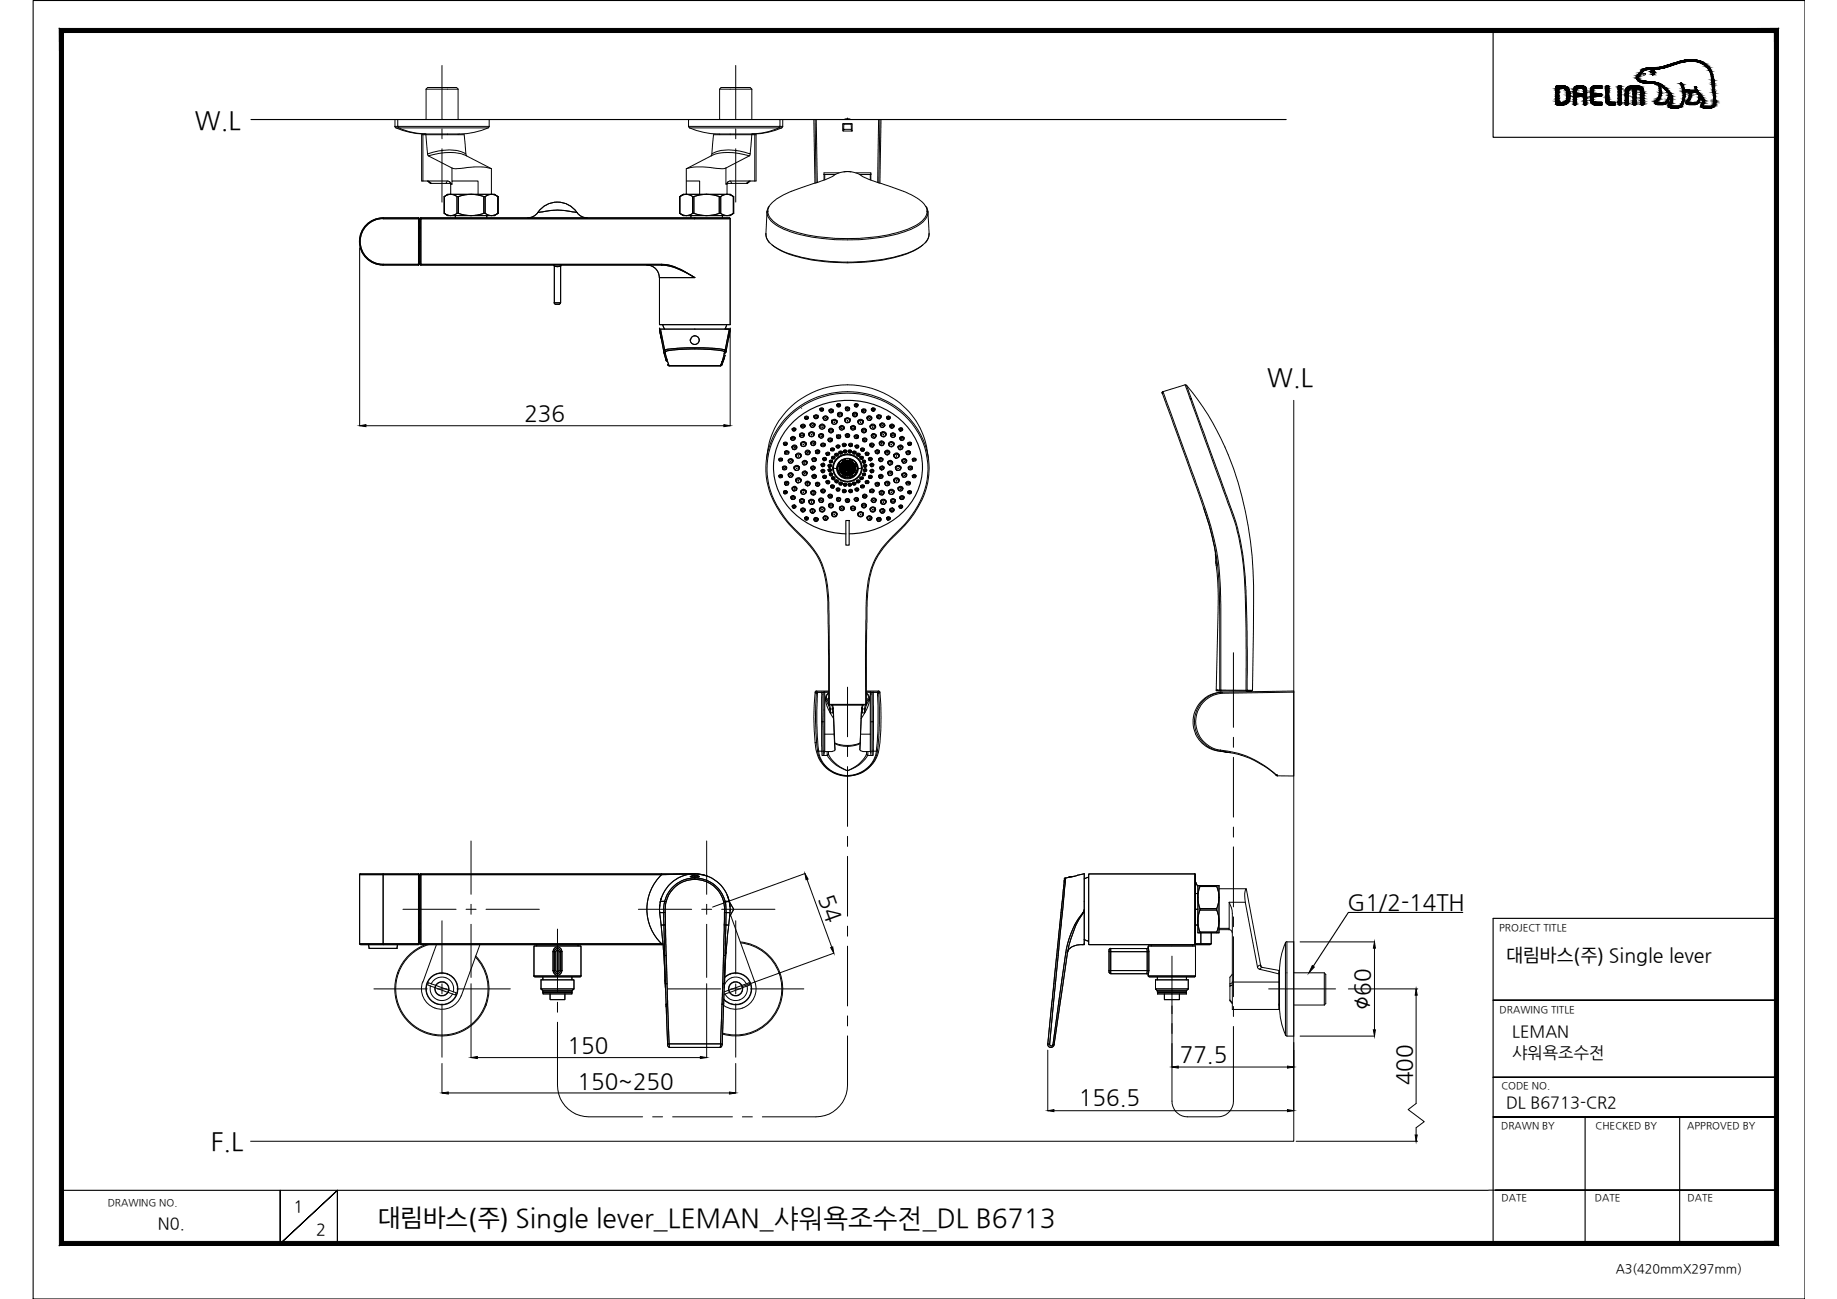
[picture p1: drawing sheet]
<svg xmlns="http://www.w3.org/2000/svg" width="420mm" height="297mm" viewBox="0 0 420 297" stroke-linecap="round" stroke-linejoin="round" font-family="sans-serif">
<defs><g id="words">
<text font-size="5.9" x="86.5" y="280.7">대림바스(주) Single lever_LEMAN_샤워욕조수전_DL B6713</text>
<g font-size="5.8">
<text x="44.5" y="29.6">W.L</text>
<text x="289.9" y="88.3">W.L</text>
<text x="48.2" y="263">F.L</text>
</g>
<text font-size="5.6" x="313.4" y="230.9" transform="rotate(-90 313.4 230.9)">∅60</text>
<g font-size="5.1">
<text x="119.9" y="96.3">236</text>
<text x="187.2" y="205.4" transform="rotate(70 187.2 205.4)">54</text>
<text x="308.2" y="208">G1/2-14TH</text>
<text x="129.8" y="240.8">150</text>
<text x="269.8" y="242.9">77.5</text>
<text x="132.1" y="248.9">150~250</text>
<text x="323" y="248.2" transform="rotate(-90 323 248.2)">400</text>
<text x="246.8" y="252.8">156.5</text>
</g>
<text font-size="4.4" x="344.6" y="219.9">대림바스(주) Single lever</text>
<g font-size="3.7">
<text x="345.9" y="237.2">LEMAN</text>
<text x="345.9" y="241.9">샤워욕조수전</text>
<text x="344.5" y="253.4">DL B6713-CR2</text>
<text x="36.1" y="281.1">N0.</text>
<text x="67.1" y="277.1">1</text>
<text x="72.3" y="282.4">2</text>
</g>
<text font-size="2.9" x="369.6" y="291.1">A3(420mmX297mm)</text>
<g font-size="2.3">
<text x="342.9" y="212.8">PROJECT TITLE</text>
<text x="343" y="231.6">DRAWING TITLE</text>
<text x="343.4" y="249">CODE NO.</text>
<text x="343.3" y="258.3">DRAWN BY</text>
<text x="365" y="258.2">CHECKED BY</text>
<text x="385.9" y="258.3">APPROVED BY</text>
<text x="24.6" y="275.9">DRAWING NO.</text>
<text x="343.5" y="274.7">DATE</text>
<text x="364.8" y="274.7">DATE</text>
<text x="386" y="274.7">DATE</text>
</g>
</g></defs>
<!-- layer: 0 -->
<g fill="#000" stroke="#000" stroke-width=".23">
<path d="M82.3 97.4l1.4-.3v.5zM165.6 97.1l1.4 .3-1.4 .2zM184.1 199.8l.7 1.2-.4 .2zM190 216.7l.5-.2 .2 1.5zM314.4 215.4l.2 1.4h-.5zM300.1 220.8l.5 .3-1.2 1.3zM314.1 235.5h.5l-.2 1.4zM323.9 226.1l.2 1.5h-.4zM101.1 249.9l1.4-.2v.5zM107.7 241.8l1.5-.2v.4zM160.2 241.6l1.4 .2-1.4 .2zM166.8 249.7l1.5 .2-1.5 .3z"/>
<path d="M239.6 254l1.4-.3v.5zM268.1 244l1.4-.2v.4zM294.5 253.7l1.4 .3-1.4 .2zM294.5 243.8l1.4 .2-1.4 .2zM323.7 259.5h.4l-.2 1.5z"/>
<path d="M13.6 284.8l392.2-.9h-391.3zM13.6 284.8l392.2-.9 1 .9zM405.8 7.4v276.5l1 .9zM405.8 7.4l1-.9v278.3zM14.5 7.4h391.3l1-.9zM13.6 6.5h393.2l-392.3 .9zM13.6 6.5l.9 277.4v-276.5zM13.6 6.5l.9 277.4-.9 .9z"/>
</g>
<g fill="none" stroke="#000" stroke-width=".25">
<path d="M7.6 .1h405.2v296.9h-405.2zM341.5 7v24.4h64.8M57.4 27.3h236.8M380.3 23.9h.1M193.5 119h.7v5.7h-.7zM193.5 122.1a16.6 16.6 0 0 1-16.3-12.5 15 15 0 0 1 10.2-16.9 17.8 17.8 0 0 1 22.2 8.1 14.4 14.4 0 0 1-5.9 18.6 18.3 18.3 0 0 1-9.5 2.7M194 170.6h-.2M334.6 208.6h-26.2l-8 12.4M406.3 210h-64.8v74.7M341.5 228.7h64.8h-64.8M341.5 255.4h64.8h-64.8M341.5 246.3h64.8h-64.8"/>
<path d="M362.5 255.4v28.9M384.2 255.4v28.9M14.1 272.2h326.3M64.1 272.2v12.2l13.1-12.2-13.1 12.2zM340.5 272.1h65.8h-64.3M14.1 284.3h.1M77.2 284.4v-12.2v12.2M350.8 284.3h55.5"/>
</g>
<g fill="#000" stroke="#000" stroke-width=".23">
<path d="M356.5 19.6h1zM361.2 19.6h.4zM365 19.6h.5zM373.5 19.6h.8zM374.7 18.4h.7zM376.2 19h2.9zM376.5 19h2.7zM377.4 15.4h3.4zM377.5 16.5h.2zM377.9 15.4h3zM378 15.4h2.9zM378 16.1h.1z"/>
<path d="M378.1 15.4h2.8zM378.5 15.4h2.4zM386.4 13.7h.9zM387.7 19.9h.2zM387.8 19.8h.1zM391.6 19.2h.4zM356.3 24h1.3zM364.6 24h1.8zM365.1 24h.2zM365.3 20.2h1.1zM368.3 24h.7zM385.7 23.6h.5z"/>
<path d="M387.4 21.1h.5zM387.7 20.7h.5z"/>
<path d="M356.5 19.6h1.1zM356.3 19.6h1.3z"/>
<path d="M356.3 19.6h1.4zM356.2 19.6h1.5z"/>
<path d="M356.2 19.6h1.6zM356 19.6h1.8z"/>
<path d="M356 19.6l2 .1zM356 19.6l2 .1h-2.1z"/>
<path d="M355.9 19.7h2.2zM355.9 19.7h2.2z"/>
<path d="M355.9 19.7l2.5 .1zM355.9 19.7l2.5 .1h-2.5zM355.9 19.8h2.5zM355.9 19.8h2.5z"/>
<path d="M355.9 19.8l2.5 .1zM355.9 19.8l2.5 .1z"/>
<path d="M355.9 19.9l2.7 .1zM355.9 19.9l2.7 .1z"/>
<path d="M361.2 19.6h.4zM361.2 19.6h.4zM361.1 19.6h.5z"/>
<path d="M361.1 19.6h.6zM361 19.6h.7z"/>
<path d="M361 19.6h.8zM360.9 19.6h.9z"/>
<path d="M360.9 19.6h1.1zM360.7 19.6h1.3z"/>
<path d="M360.7 19.6h1.4zM360.7 19.6h1.4z"/>
<path d="M360.7 19.6l1.5 .1zM360.5 19.7h1.7z"/>
<path d="M360.5 19.7h1.8zM360.5 19.7h1.8z"/>
<path d="M360.5 19.7l2 .1zM360.3 19.8h2.2zM360.3 19.8h2.2zM360.3 19.8h2.2z"/>
<path d="M360.3 19.8l2.3 .1-.1-.1zM360.2 19.9l.1-.1 2.3 .1z"/>
<path d="M360.2 19.9l2.4 .1zM360.2 19.9l2.4 .1z"/>
<path d="M360.1 20l2.6 .1-.1-.1zM360.1 20l2.6 .1h-2.7z"/>
<path d="M365 19.6h.9zM364.9 19.6h1z"/>
<path d="M364.9 19.6h1.3zM364.7 19.6h1.5z"/>
<path d="M364.7 19.6h1.6zM364.7 19.6h1.6z"/>
<path d="M364.7 19.6h1.7zM364.6 19.6h1.8z"/>
<path d="M364.6 19.6h1.8zM364.6 19.6h1.8z"/>
<path d="M364.6 19.6l1.8 .1zM364.5 19.7h1.9z"/>
<path d="M364.5 19.7h1.9zM364.3 19.7h2.1z"/>
<path d="M364.3 19.7l2.1 .1zM364.3 19.7l2.1 .1z"/>
<path d="M364.3 19.8l2.1 .1v-.1zM364.1 19.9l.2-.1 2.1 .1z"/>
<path d="M364.1 19.9l2.3 .1v-.1zM364.1 19.9l2.3 .1h-2.4z"/>
<path d="M367.5 19.6h.3zM367.5 19.6h.3z"/>
<path d="M367.5 19.6l.4 .1zM367.4 19.7h.5z"/>
<path d="M367.4 19.7h.6zM367.4 19.7h.6z"/>
<path d="M367.3 19.7l.7 .1zM367.3 19.7l.7 .1z"/>
<path d="M367.3 19.8h.7zM367.3 19.8h.7zM367.3 19.8h.7zM367.3 19.8h.7z"/>
<path d="M367.3 19.8l.7 .1zM367.3 19.8l.7 .1z"/>
<path d="M367.3 19.9l.7 .1zM367.3 19.9l.7 .1z"/>
<path d="M367.3 20l.7 .2v-.2zM367.3 20l.7 .2h-.7z"/>
<path d="M370.3 19.6l.5 .1zM370.2 19.7h.6zM370.2 19.7h.6zM370.2 19.7h.6z"/>
<path d="M370.2 19.7l.6 .1v-.1zM370.2 19.7l.6 .1h-.7z"/>
<path d="M370.1 19.8h.7zM370.1 19.8h.7z"/>
<path d="M370.1 19.8l.7 .2v-.2zM370.1 19.8l.7 .2h-.7z"/>
<path d="M370.1 20l.7 .2v-.2zM370.1 20l.7 .2h-.7z"/>
<path d="M373.5 19.6l1.2 .1zM373 19.7h1.7z"/>
<path d="M374.4 17.6h.4zM374.4 17.6h.4z"/>
<path d="M374.4 17.7l.3 .1zM374.4 17.7l.3 .1z"/>
<path d="M374.3 17.8l.4 .1v-.1zM374.3 17.8l.4 .1z"/>
<path d="M374.4 17.9l.3 .1zM374.4 17.9l.3 .1zM374.4 18h.3zM374.4 18h.3z"/>
<path d="M373 19.7h1.9zM372.9 19.7h2z"/>
<path d="M374.4 18l.5 .1-.2-.1zM374.4 18l.5 .1h-.5z"/>
<path d="M374.4 17.6l.3 .1 .1-.1zM374.4 17.6l.3 .1h-.3z"/>
<path d="M374.4 17.4l.4 .2 .1-.2zM374.4 17.4l.4 .2h-.4z"/>
<path d="M374.4 18.1l.5 .1zM374.4 18.1l.5 .1z"/>
<path d="M372.9 19.7l2.3 .1zM372.5 19.8h2.7z"/>
<path d="M374.9 16.8h.4zM374.9 16.8h.4zM374.9 16.8h.4zM374.9 16.8h.4zM374.9 16.8h.4zM374.9 16.8h.5z"/>
<path d="M374.4 18.2l.7 .1zM374.4 18.2l.7 .1z"/>
<path d="M374.5 17.3h.4zM374.5 17.3l.4 .1z"/>
<path d="M374.5 18.3l.6 .1zM374.5 18.3l.6 .1z"/>
<path d="M374.6 17.1l.5 .1zM374.6 17.1l.5 .1z"/>
<path d="M374.6 17.2l.3 .1 .2-.1zM374.6 17.2l.3 .1h-.4z"/>
<path d="M374.6 18.4h.8zM374.6 18.4h.8zM374.7 18.4h.7z"/>
<path d="M372.5 19.8h2.8zM372.5 19.8h2.8z"/>
<path d="M374.7 17l.4 .1 .1-.1zM374.7 17l.4 .1h-.5z"/>
<path d="M374.8 16.9h.5zM374.8 16.9l.4 .1h-.5z"/>
<path d="M372.4 19.8l3.1 .2-.2-.2zM372.2 20l.2-.2 3.1 .2z"/>
<path d="M374.9 16.8l.4 .1zM374.9 16.9h.4zM374.9 16.9h.4zM374.9 16.9h.4z"/>
<path d="M374.9 16.9h.4zM374.9 16.9h.4z"/>
<path d="M374.9 16.8h.5zM374.9 16.8h.5z"/>
<path d="M375 16.7h.4zM375 16.7h.4z"/>
<path d="M375 16.7h.4zM375 16.7l.4 .1z"/>
<path d="M374.7 18.4l1 .1zM374.7 18.4l1 .1z"/>
<path d="M375 16.7h.5zM375 16.7h.4zM375 16.7h.4zM375 16.7h.4z"/>
<path d="M375.1 16.6h.4zM375.1 16.6h.4z"/>
<path d="M375.1 16.6h.4zM375.1 16.6l.4 .1zM375 16.7h.5zM375 16.7h.5zM375 16.7h.5zM375 16.7h.5zM375 16.7h.5zM375 16.7h.5z"/>
<path d="M372.2 20h3.4zM372.2 20h3.4z"/>
<path d="M374.8 18.5l1 .1zM374.8 18.5l1 .1z"/>
<path d="M375.3 16.3l.2 .3 .3-.3zM375.3 16.3l.2 .3h-.4z"/>
<path d="M374.8 18.6h1zM374.8 18.6h1zM374.8 18.6h1zM374.8 18.6h1z"/>
<path d="M374.8 18.6h1.2zM374.8 18.6h1.2z"/>
<path d="M374.8 18.6h1.3zM374.8 18.6h1.3z"/>
<path d="M375.5 16.1l.3 .2 .4-.2zM375.5 16.1l.3 .2h-.5zM375.3 16.3h.5zM375.3 16.3h.5z"/>
<path d="M375.5 16h.7zM375.5 16.1h.7z"/>
<path d="M374.9 18.6h1.4zM374.9 18.6h1.4z"/>
<path d="M374.9 18.6h1.6zM374.9 18.6h1.6z"/>
<path d="M376.4 19h2.8zM376.5 19h2.7zM376.5 19h2.7zM376.5 19h2.7z"/>
<path d="M374.9 18.6h1.6zM374.9 18.6h1.6zM374.9 18.6h1.6zM374.9 18.6h1.6z"/>
<path d="M374.9 18.6h1.7zM374.9 18.6h1.7z"/>
<path d="M374.9 18.6h1.8zM374.9 18.6h1.8z"/>
<path d="M374.9 18.6l2.2 .1zM374.9 18.6l2.2 .1z"/>
<path d="M375.8 15.9l.4 .1 .5-.1zM375.5 16l.3-.1 .4 .1z"/>
<path d="M375.8 15.9h1.1zM375.8 15.9h.9z"/>
<path d="M374.9 18.7h3.1zM374.9 18.7h3.1z"/>
<path d="M375.9 15.8h1.4zM375.9 15.8h1.5z"/>
<path d="M375.9 15.8h1.4zM375.8 15.9h1.1z"/>
<path d="M375.9 15.8h1.5zM375.9 15.8h1.5zM375.9 15.8h1.5zM375.9 15.8h1.6z"/>
<path d="M375.9 15.8h1.6zM375.9 15.8h1.9z"/>
<path d="M375.9 15.8h1.9zM375.9 15.8h2.1z"/>
<path d="M377.5 16.4h.3zM377.5 16.4h.4z"/>
<path d="M377.5 16.4h.3zM377.5 16.4l.2 .1zM377.5 16.5h.2zM377.5 16.5h.2z"/>
<path d="M377.6 16.3h.3zM377.6 16.3l.3 .1z"/>
<path d="M375.9 15.8h2.1zM375.9 15.8h2.1z"/>
<path d="M375 18.7h3zM375 18.7h3z"/>
<path d="M378 17.1h.1zM378 17.1h.1z"/>
<path d="M375.1 18.7h3.3zM375.1 18.7h3.3z"/>
<path d="M377.6 16.3h.4zM377.6 16.3h.3z"/>
<path d="M378 16.1h.2zM377.9 16.1h.3z"/>
<path d="M377.9 17h.3zM377.9 17l.2 .1zM378 17.1h.1z"/>
<path d="M377.9 16.1l.4 .1zM377.7 16.2h.6z"/>
<path d="M377.9 17h.3zM377.9 17h.3z"/>
<path d="M378 16.9h.2zM378 16.9l.2 .1z"/>
<path d="M377.7 16.2h.6zM377.7 16.2h.6z"/>
<path d="M378 16.9h.3zM378 16.9h.2z"/>
<path d="M377.7 16.2h.6zM377.7 16.2h.6z"/>
<path d="M377.7 16.2l.7 .1zM377.7 16.2l.7 .1z"/>
<path d="M375.2 18.7l3.3 .1zM375.2 18.7l3.3 .1z"/>
<path d="M378 16.3h.4zM378 16.3h.4z"/>
<path d="M378.2 16.7l.1 .2 .1-.2zM378.2 16.7l.1 .2h-.3z"/>
<path d="M378.1 16.3h.3zM378.1 16.3h.3z"/>
<path d="M378.1 16.3l.3 .1zM378.1 16.3l.3 .1z"/>
<path d="M378.1 16.4l.4 .1zM378.1 16.4l.4 .1zM378.2 16.5h.3zM378.2 16.5h.3z"/>
<path d="M378.2 16.6l.2 .1zM378.2 16.6l.2 .1z"/>
<path d="M378.2 16.7h.2zM378.2 16.7h.2z"/>
<path d="M378.2 16.5h.3zM378.2 16.5l.2 .1z"/>
<path d="M375.2 18.8h3.3zM375.2 18.8h3.3z"/>
<path d="M375.2 18.8h3.4zM375.2 18.8h3.4z"/>
<path d="M375.3 18.8l3.5 .1zM375.3 18.8l3.5 .1z"/>
<path d="M375.9 15.8h2.9zM375.9 15.8h2.1z"/>
<path d="M375.5 18.9h3.5zM375.5 18.9h3.5zM375.7 18.9h3.3zM375.7 18.9h3.3z"/>
<path d="M375.7 18.9h3.4zM375.7 18.9h3.4z"/>
<path d="M375.8 18.9h3.3zM375.8 18.9h3.3z"/>
<path d="M375.8 18.9h3.3zM375.8 18.9h3.3z"/>
<path d="M375.9 18.9l3.2 .1zM375.9 18.9l3.2 .1zM376.2 19h2.9z"/>
<path d="M376.4 19h2.8zM376.4 19h2.8zM376.4 19h2.8z"/>
<path d="M376.6 19h2.7zM376.6 19h2.7z"/>
<path d="M377.7 19l1.8 .1zM377.7 19l1.8 .1z"/>
<path d="M378.2 19.1h1.4zM378.2 19.1h1.4z"/>
<path d="M378.4 19.1l1.2 .1zM378.4 19.1l1.2 .1z"/>
<path d="M378.5 19.2h1.3zM378.5 19.2h1.3z"/>
<path d="M376 15.7h3.7zM375.9 15.8h2.9z"/>
<path d="M379.4 19.5h.3zM379.4 19.5h.3z"/>
<path d="M379.7 19.5h.6zM379.7 19.5h.6z"/>
<path d="M379.4 19.5l.3 .1zM379.4 19.5l.3 .1zM379.4 19.6h.3zM379.4 19.6h.3zM379.4 19.6h.3zM379.4 19.6h.3zM379.4 19.6h.3zM379.4 19.6h.3z"/>
<path d="M379.4 19.6l.3 .1zM379.4 19.6l.3 .1z"/>
<path d="M379.5 19.7l.3 .1zM379.5 19.7l.3 .1z"/>
<path d="M376.1 15.7h3.7zM376.1 15.7h3.6z"/>
<path d="M379.5 19.8l.3 .4v-.4zM379.5 19.8l.3 .4h-.3z"/>
<path d="M378.8 19.2l1.1 .1zM378.8 19.2l1.1 .1z"/>
<path d="M379 19.3l1 .1zM379 19.3l1 .1z"/>
<path d="M379.3 19.4h.8zM379.3 19.4h.8z"/>
<path d="M376.3 15.6h3.8zM376.1 15.7h3.7z"/>
<path d="M379.4 19.4l.8 .1zM379.4 19.4l.8 .1z"/>
<path d="M379.4 19.5h.9zM379.4 19.5h.9z"/>
<path d="M376.4 15.6h3.9zM376.3 15.6h3.8z"/>
<path d="M379.7 19.5h.6zM379.7 19.5h.6z"/>
<path d="M379.7 19.5l.7 .1zM379.7 19.5l.7 .1zM379.7 19.6h.7zM379.7 19.6h.7z"/>
<path d="M379.7 19.6h.7zM379.7 19.6h.7z"/>
<path d="M379.8 19.6l.6 .1zM379.8 19.6l.6 .1z"/>
<path d="M379.9 19.7h.6zM379.9 19.7h.6z"/>
<path d="M379.9 19.7l.8 .1zM379.9 19.7l.8 .1z"/>
<path d="M376.7 15.5h3.9zM376.4 15.6h3.9z"/>
<path d="M376.8 15.5h3.9zM376.7 15.5h3.9z"/>
<path d="M380.1 19.8l.9 .3-.3-.3zM380.1 19.8l.9 .3h-.6z"/>
<path d="M377.4 15.4h3.4zM377.4 15.4h3.4zM377.4 15.4h3.4z"/>
<path d="M377.4 15.4l3.4 .1zM377.2 15.5h3.6z"/>
<path d="M377.2 15.5h3.6zM376.8 15.5h3.9z"/>
<path d="M378.2 15.4h2.7zM378.1 15.4h2.8zM378.1 15.4h2.8z"/>
<path d="M378.1 15.4h2.8zM378 15.4h2.9zM378 15.4h2.9z"/>
<path d="M378 15.4h2.9zM377.9 15.4h3zM377.5 15.4h3.4z"/>
<path d="M377.5 15.4h3.4zM377.4 15.4h3.4zM377.4 15.4h3.4zM377.4 15.4h3.4z"/>
<path d="M379.5 15.4h1.6zM378.5 15.4h2.4zM378.2 15.4h2.7z"/>
<path d="M379.9 15.3h1.4zM379.5 15.4h1.6z"/>
<path d="M380.3 15.2h1.3zM379.9 15.3h1.4z"/>
<path d="M380.6 15.1h1.2zM380.3 15.2h1.3z"/>
<path d="M380.9 15.1h1.2zM380.6 15.1h1.2z"/>
<path d="M382.3 14.6h1.2zM382.4 14.6h1.1zM382.4 14.6h1.1zM382.4 14.6h1.1zM382.4 14.6h1.1z"/>
<path d="M382.4 14.6h1.1zM382.3 14.6h1.2zM382.3 14.6h1.2zM382.3 14.6h1.2zM382.3 14.6h1.2z"/>
<path d="M381.2 15h1.2zM380.9 15.1h1.2z"/>
<path d="M381.3 14.9h1.1zM381.3 14.9h1.1zM381.3 14.9h1.1zM381.3 14.9h1.2z"/>
<path d="M381.3 14.9h1.1zM381.2 15h1.2z"/>
<path d="M381.6 14.8h1.1zM381.3 14.9h1.2zM381.3 14.9h1.2zM381.3 14.9h1.2z"/>
<path d="M381.8 14.8h1.1zM381.6 14.8h1.1z"/>
<path d="M382.1 14.7h1.1zM381.8 14.8h1.1z"/>
<path d="M382.2 14.6h1.1zM382.2 14.6l1 .1z"/>
<path d="M382.3 14.6h1.1zM382.2 14.6h1.1z"/>
<path d="M382.3 14.6h1.2zM382.3 14.6h1.1z"/>
<path d="M382.6 14.5h1.2zM382.4 14.6h1.1z"/>
<path d="M384.4 19.1h.3zM384.4 19.1h.3z"/>
<path d="M384.4 19.3h.4zM384.4 19.3h.4z"/>
<path d="M383.2 14.3l.6 .2 .7-.2zM382.6 14.5l.6-.2 .6 .2z"/>
<path d="M384.5 19h.1zM384.4 19h.2z"/>
<path d="M384.4 19h.2zM384.4 19h.2z"/>
<path d="M383.3 14.3h1.3zM383.2 14.3h1.3z"/>
<path d="M384.4 19l.3 .1zM384.4 19l.3 .1z"/>
<path d="M384.4 19.1h.3zM384.4 19.1h.3z"/>
<path d="M384.4 19.1l.4 .1zM384.4 19.1l.4 .1z"/>
<path d="M384.4 19.2l.4 .1zM384.4 19.2l.4 .1z"/>
<path d="M384.4 19.3l.5 .1zM384.4 19.3l.5 .1z"/>
<path d="M384.5 19.4l.4 .1v-.1zM384.5 19.4l.4 .1h-.3z"/>
<path d="M384.6 19.5h.3zM384.6 19.5h.3z"/>
<path d="M384.6 19.5l.4 .3-.1-.3zM384.6 19.5l.4 .3h-.3z"/>
<path d="M384.7 19.8l.4 .2-.1-.2zM384.7 19.8l.4 .2h-.4z"/>
<path d="M384.7 20l.5 .3-.1-.3zM384.7 20l.5 .3h-.3z"/>
<path d="M383.7 14.2l.9 .1 .5-.1zM383.3 14.3l.4-.1 .9 .1z"/>
<path d="M383.8 14.1h1.5zM383.7 14.2h1.4z"/>
<path d="M383.9 14.1h1.6zM383.8 14.1h1.5z"/>
<path d="M384.2 14h1.8zM383.9 14.1h1.6z"/>
<path d="M384.3 14h2.8zM384.2 14h1.8z"/>
<path d="M386.4 13.7h1.3zM385.8 13.7h1.9z"/>
<path d="M385.8 13.7h2.2zM385.5 13.7h2.5z"/>
<path d="M387.8 19.8l.1 .1zM387.8 19.8l.1 .1zM387.7 19.9h.2z"/>
<path d="M387.7 19.9h.3zM387.7 19.9h.3z"/>
<path d="M385.5 13.7h2.5zM385.5 13.7h2.5z"/>
<path d="M387.7 19.9l.3 .1zM387.7 19.9l.3 .1zM387.7 20h.3zM387.7 20h.3zM387.7 20h.3zM387.7 20h.3z"/>
<path d="M387.7 20h.3zM387.7 20h.3zM387.7 20h.3zM387.7 20h.3zM387.7 20h.3zM387.7 20h.3zM387.7 20h.3zM387.7 20h.3z"/>
<path d="M385.5 13.7h2.7zM385.3 13.7h2.9z"/>
<path d="M385.3 13.7l2.9 .1zM385.2 13.8h3z"/>
<path d="M385.2 13.8l3.3 .1zM384.8 13.9h3.7z"/>
<path d="M384.8 13.9h3.9zM384.6 13.9h4.1z"/>
<path d="M384.6 13.9l4.4 .1zM384.3 14h4.7z"/>
<path d="M387.1 14h2zM387.1 14h2z"/>
<path d="M387.6 14h1.5zM387.6 14h1.5z"/>
<path d="M387.6 14l1.7 .1zM387.6 14l1.7 .1z"/>
<path d="M388.2 14.1l1.3 .1zM388.2 14.1l1.3 .1z"/>
<path d="M388.4 14.2l1.2 .1zM388.4 14.2l1.2 .1z"/>
<path d="M388.8 14.3l1.2 .2-.4-.2zM388.8 14.3l1.2 .2h-.7z"/>
<path d="M389.3 14.5l.8 .1zM389.3 14.5l.8 .1z"/>
<path d="M389.5 14.6l.9 .2-.3-.2zM389.5 14.6l.9 .2h-.6z"/>
<path d="M389.8 14.8l.9 .4-.3-.4zM389.8 14.8l.9 .4h-.5z"/>
<path d="M390.2 15.2h.6zM390.2 15.2h.6z"/>
<path d="M390.3 15.2l.6 .2zM390.3 15.2l.6 .2z"/>
<path d="M390.4 15.4h.5zM390.4 15.4h.5z"/>
<path d="M390.4 15.4l.5 .1zM390.4 15.4l.5 .1z"/>
<path d="M390.5 15.5h.5zM390.5 15.5h.5z"/>
<path d="M390.6 15.5l.6 .3-.2-.3zM390.6 15.5l.6 .3h-.5z"/>
<path d="M390.7 15.8l.7 .4-.2-.4zM390.7 15.8l.7 .4h-.5z"/>
<path d="M390.9 16.2l.5 .1zM390.9 16.2l.5 .1z"/>
<path d="M391 16.3l.7 .6-.3-.6zM391 16.3l.7 .6h-.4z"/>
<path d="M391.6 18.3h.4zM391.6 18.3h.4z"/>
<path d="M391.3 16.9l.4 .1zM391.3 16.9l.4 .1z"/>
<path d="M391.3 17l.5 .6-.1-.6zM391.3 17l.5 .6h-.3z"/>
<path d="M391.5 17.6l.4 .3-.1-.3zM391.5 17.6l.4 .3h-.4z"/>
<path d="M391.5 17.9l.4 .2v-.2zM391.5 17.9l.4 .2h-.4z"/>
<path d="M391.5 18.1l.5 .1zM391.5 18.1l.5 .1zM391.6 18.2h.4zM391.6 18.2h.4z"/>
<path d="M391.6 18.2l.4 .1zM391.6 18.2l.4 .1z"/>
<path d="M391.6 18.3h.4zM391.6 18.3h.4zM391.6 18.3h.4zM391.6 18.3h.4z"/>
<path d="M391.6 18.3l.4 .1zM391.6 18.3l.4 .1z"/>
<path d="M391.6 18.4l.4 .2v-.2zM391.6 18.4l.4 .2h-.4zM391.6 18.6h.4zM391.6 18.6h.4z"/>
<path d="M391.6 18.6l.4 .3v-.3zM391.6 18.6l.4 .3h-.4z"/>
<path d="M391.6 18.9l.4 .1zM391.6 18.9l.4 .1z"/>
<path d="M391.6 19l.4 .1v-.1zM391.6 19l.4 .1h-.4z"/>
<path d="M391.6 19.1h.4zM391.6 19.1h.4z"/>
<path d="M391.6 19.1l.4 .1zM391.6 19.1l.4 .1z"/>
<path d="M391.6 19.2h.4zM391.6 19.2h.4zM391.6 19.2h.4z"/>
<path d="M391.7 19.2h.3zM391.7 19.2h.3z"/>
<path d="M391.7 19.2l.3 .1zM391.7 19.2l.3 .1z"/>
<path d="M391.7 19.3l.3 .1zM391.7 19.3l.3 .1z"/>
<path d="M391.7 19.4l.3 .1v-.1zM391.7 19.4l.3 .1h-.3z"/>
<path d="M391.7 19.5l.3 .2v-.2zM391.7 19.5l.3 .2h-.3z"/>
<path d="M391.7 19.7l.3 .1zM391.7 19.7l.3 .1z"/>
<path d="M391.7 19.8l.4 .3-.1-.3zM391.7 19.8l.4 .3h-.4z"/>
<path d="M355.9 20.2h1.3zM355.9 20.2h1.3z"/>
<path d="M355.9 23.4h1.3zM355.9 23.4h1.3z"/>
<path d="M355.9 23.4h1.3zM355.9 23.4h1.3z"/>
<path d="M356.3 24h1.2zM356.5 24h1z"/>
<path d="M355.9 20.2l.6 .1zM355.9 20.2l.6 .1z"/>
<path d="M355.9 20.3l.6 .2v-.2zM355.9 20.3l.6 .2h-.6z"/>
<path d="M355.9 20.5h.6zM355.9 20.5h.6z"/>
<path d="M355.9 20.5l.6 .3v-.3zM355.9 20.5l.6 .3h-.6z"/>
<path d="M355.9 20.8l.6 .3v-.3zM355.9 20.8l.6 .3h-.6z"/>
<path d="M355.9 21.1l.6 .1v-.1zM355.9 21.1l.6 .1h-.6z"/>
<path d="M355.9 21.2l.6 .6v-.6zM355.9 21.2l.6 .6h-.6z"/>
<path d="M355.9 21.8l.6 .3v-.3zM355.9 21.8l.6 .3h-.6z"/>
<path d="M355.9 22.1l.6 .4v-.4zM355.9 22.1l.6 .4h-.6z"/>
<path d="M355.9 22.5h.6zM355.9 22.5h.6z"/>
<path d="M355.9 22.5l.6 .4v-.4zM355.9 22.5l.6 .4h-.6z"/>
<path d="M355.9 22.9l.6 .2v-.2zM355.9 22.9l.6 .2h-.6z"/>
<path d="M355.9 23.1l.6 .1zM355.9 23.1l.6 .1z"/>
<path d="M355.9 23.2l.6 .2v-.2zM355.9 23.2l.6 .2h-.6z"/>
<path d="M355.9 23.4h.6zM355.9 23.4h.6z"/>
<path d="M355.9 23.4h.7zM355.9 23.4h.7z"/>
<path d="M355.9 23.4h.7zM355.9 23.4h.7z"/>
<path d="M355.9 20.2h1zM355.9 20.2h1.3z"/>
<path d="M355.9 20.2h1zM355.9 20.2h.6zM355.9 20.2h.6zM355.9 20.2h.6z"/>
<path d="M355.9 23.4h1.1zM355.9 23.4h1.1z"/>
<path d="M355.9 23.4h1.2zM355.9 23.4h1.2z"/>
<path d="M355.9 20.2h1.3zM355.9 20.2h1.3z"/>
<path d="M355.9 23.4h1.3zM355.9 23.4h1.3z"/>
<path d="M356.2 24h1.5zM356.2 24h1.4z"/>
<path d="M356 23.9h1.8zM356 23.9l1.7 .1z"/>
<path d="M355.9 23.9h2.1zM355.9 23.9h1.9z"/>
<path d="M355.9 23.9h2.2zM355.9 23.9h2.1z"/>
<path d="M355.9 23.7l2.2 .2 .3-.2zM355.9 23.7l2.2 .2h-2.2z"/>
<path d="M355.9 23.7h2.5zM355.9 23.7h2.5zM355.9 23.7h2.5zM355.9 23.7h2.5z"/>
<path d="M355.9 20l2.7 .1zM355.9 20l2.7 .1z"/>
<path d="M355.9 23.6h2.7zM355.9 23.6h2.7z"/>
<path d="M355.9 23.6l2.5 .1 .2-.1zM355.9 23.6l2.5 .1h-2.5z"/>
<path d="M355.9 20.1l2.8 .1-.1-.1zM355.9 20.1l2.8 .1h-2.8z"/>
<path d="M357.2 20.2h1.5zM357.2 20.2h1.5z"/>
<path d="M357.3 20.2h1.4zM357.3 20.2h1.4zM357.3 20.2h1.4zM357.3 20.2h1.4z"/>
<path d="M357.3 20.2h1.4zM357.3 20.2h1.4z"/>
<path d="M357.4 23.4h1.3zM357.3 23.4h1.4z"/>
<path d="M357.3 23.4h1.4zM357.2 23.4h1.5z"/>
<path d="M355.9 23.4l2.7 .2 .1-.2zM355.9 23.4l2.7 .2h-2.7z"/>
<path d="M357.5 20.2l1.3 .1zM357.5 20.2l1.3 .1z"/>
<path d="M357.7 23.4h1.1zM357.4 23.4h1.3z"/>
<path d="M357.8 20.3h1zM357.8 20.3h1z"/>
<path d="M357.8 20.3l1.1 .2-.1-.2zM357.8 20.3l1.1 .2h-.8z"/>
<path d="M357.8 23.3h1zM357.7 23.4h1.1z"/>
<path d="M358 23.2l.8 .1 .1-.1zM357.8 23.3l.2-.1 .8 .1z"/>
<path d="M358.1 20.5l.8 .1v-.1zM358.1 20.5l.8 .1h-.7z"/>
<path d="M358.2 20.6l.8 .2-.1-.2zM358.2 20.6l.8 .2z"/>
<path d="M358.2 22.9l.7 .1zM358.2 22.9l.7 .1z"/>
<path d="M358.2 23l.7 .2v-.2zM358.2 23l.7 .2h-.9z"/>
<path d="M358.3 20.8l.7 .2v-.2zM358.3 20.8l.7 .2h-.6z"/>
<path d="M358.4 21l.7 .1-.1-.1zM358.4 21l.7 .1h-.7z"/>
<path d="M358.4 22.6l.5 .3 .1-.3zM358.4 22.6l.5 .3h-.7z"/>
<path d="M358.4 21.1l.7 .2v-.2zM358.4 21.1l.7 .2h-.7z"/>
<path d="M358.4 21.3l.7 .1zM358.4 21.3l.7 .1zM358.4 21.4h.7zM358.4 21.4h.7zM358.4 21.4h.7zM358.4 21.4h.7z"/>
<path d="M358.4 21.4h.7zM358.4 21.4h.7zM358.4 21.4h.7zM358.4 21.4h.7z"/>
<path d="M358.4 21.4l.7 .1zM358.4 21.4l.7 .1z"/>
<path d="M358.4 21.5l.7 .3v-.3zM358.4 21.5l.7 .3h-.7z"/>
<path d="M358.4 21.8l.7 .2v-.2zM358.4 21.8l.7 .2h-.7z"/>
<path d="M358.4 22l.7 .1v-.1zM358.4 22l.7 .1h-.7z"/>
<path d="M358.4 22.1h.7zM358.4 22.1h.7z"/>
<path d="M358.4 22.1l.7 .1zM358.4 22.1l.7 .1zM358.4 22.2h.7zM358.4 22.2h.7z"/>
<path d="M358.4 22.2l.6 .4 .1-.4zM358.4 22.2l.6 .4h-.6zM358.4 22.6h.6zM358.4 22.6h.6z"/>
<path d="M359.9 20.9h.7zM359.9 20.9h.7z"/>
<path d="M359.9 23.8h.7zM359.9 23.8h.7z"/>
<path d="M360 24h.3zM360 24h.3z"/>
<path d="M360 23.9h.5zM360 23.9l.3 .1z"/>
<path d="M359.9 23.9h.6zM359.9 23.9h.6z"/>
<path d="M359.9 20.7l.7 .1zM359.9 20.7l.7 .1z"/>
<path d="M359.9 20.8h.7zM359.9 20.8h.7zM359.9 20.8h.7zM359.9 20.8h.7z"/>
<path d="M359.9 20.8l.7 .1zM359.9 20.8l.7 .1zM359.9 20.9h.7zM359.9 20.9h.7z"/>
<path d="M359.9 20.9h.7zM359.9 20.9h.7z"/>
<path d="M359.9 20.9h.7zM359.9 20.9h.7z"/>
<path d="M359.9 20.9l.7 .2v-.2zM359.9 20.9l.7 .2h-.7zM359.9 21.1h.7zM359.9 21.1h.7z"/>
<path d="M359.9 21.1l.7 .3v-.3zM359.9 21.1l.7 .3h-.7z"/>
<path d="M359.9 21.4h.7zM359.9 21.4h.7z"/>
<path d="M359.9 22l.7 .1zM359.9 22l.7 .1z"/>
<path d="M359.9 22.1l.7 .2v-.2zM359.9 22.1l.7 .2h-.7z"/>
<path d="M359.9 22.3l.7 .5v-.5zM359.9 22.3l.7 .5h-.7z"/>
<path d="M359.9 22.8h.7zM359.9 22.8h.7z"/>
<path d="M359.9 22.8l.7 .5v-.5zM359.9 22.8l.7 .5h-.7z"/>
<path d="M359.9 23.3h.7zM359.9 23.3h.7z"/>
<path d="M359.9 23.3l.7 .3v-.3zM359.9 23.3l.7 .3h-.7z"/>
<path d="M359.9 23.6h.7zM359.9 23.6h.7z"/>
<path d="M359.9 23.6l.7 .1v-.1zM359.9 23.6l.7 .1h-.7z"/>
<path d="M359.9 23.7l.7 .1zM359.9 23.7l.7 .1z"/>
<path d="M359.9 23.8h.7zM359.9 23.8h.7zM359.9 23.8h.7zM359.9 23.8h.7z"/>
<path d="M359.9 23.8l.7 .1zM359.9 23.8l.7 .1z"/>
<path d="M359.9 23.9h.7zM359.9 23.9h.6z"/>
<path d="M359.9 20.5l.7 .2v-.2zM359.9 20.5l.7 .2h-.7z"/>
<path d="M359.9 20.3l.7 .2 .1-.2zM359.9 20.3l.7 .2h-.7zM359.9 20.5h.7zM359.9 20.5h.7z"/>
<path d="M360 20.3h.8zM360 20.3h.8z"/>
<path d="M360 20.3h.8zM360 20.3h.7z"/>
<path d="M360 20.2h1zM360 20.2l.8 .1z"/>
<path d="M360 20.2h1.2zM360 20.2h1z"/>
<path d="M362.2 20.8h.7zM362.2 20.8h.7z"/>
<path d="M360 20.1h2.8zM360 20.1h2.8z"/>
<path d="M360 20.1l2.8 .1zM360 20.1l2.8 .1z"/>
<path d="M361.6 20.2h1.2zM361.6 20.2h1.2z"/>
<path d="M361.6 20.2h1.2zM361.6 20.2h1.2z"/>
<path d="M361.7 20.2h1.1zM361.7 20.2h1.1z"/>
<path d="M361.9 20.2l.9 .1zM361.9 20.2l.9 .1zM362 20.3h.8zM362 20.3h.8z"/>
<path d="M362.3 23.9h.5zM362.3 23.9l.4 .1z"/>
<path d="M362 20.3l.8 .1v-.1zM362 20.3l.8 .1z"/>
<path d="M362.2 20.4l.7 .1zM362.2 20.4l.7 .1z"/>
<path d="M362.2 20.5l.7 .1v-.1zM362.2 20.5l.7 .1h-.7z"/>
<path d="M362.2 20.6l.7 .2v-.2zM362.2 20.6l.7 .2h-.7z"/>
<path d="M362.2 20.8h.7zM362.2 20.8h.7z"/>
<path d="M362.2 20.8l.7 .1zM362.2 20.8l.7 .1z"/>
<path d="M362.2 20.9h.7zM362.2 20.9h.7zM362.2 20.9h.7zM362.2 20.9h.7z"/>
<path d="M362.2 20.9l.7 .3v-.3zM362.2 20.9l.7 .3h-.7z"/>
<path d="M362.2 21.2h.7zM362.2 21.2h.7z"/>
<path d="M362.2 21.2l.7 .1v-.1zM362.2 21.2l.7 .1h-.7z"/>
<path d="M362.2 21.3l.7 .1zM362.2 21.3l.7 .1z"/>
<path d="M359.9 21.4h3zM359.9 21.4h3z"/>
<path d="M359.9 21.4l3 .1zM359.9 21.4l3 .1z"/>
<path d="M359.9 21.5l3 .4v-.4zM359.9 21.5l3 .4h-3z"/>
<path d="M359.9 21.9l3 .1v-.1zM359.9 21.9l3 .1h-3z"/>
<path d="M362.2 22l.7 .1zM362.2 22l.7 .1z"/>
<path d="M362.2 22.1l.7 .2v-.2zM362.2 22.1l.7 .2h-.7z"/>
<path d="M362.2 22.3l.7 .2v-.2zM362.2 22.3l.7 .2h-.7zM362.2 22.5h.7zM362.2 22.5h.7z"/>
<path d="M362.2 22.5l.7 .4v-.4zM362.2 22.5l.7 .4h-.7z"/>
<path d="M362.2 22.9l.7 .1zM362.2 22.9l.7 .1z"/>
<path d="M362.2 23l.7 .3v-.3zM362.2 23l.7 .3h-.7z"/>
<path d="M362.2 23.3l.7 .2v-.2zM362.2 23.3l.7 .2h-.7z"/>
<path d="M362.2 23.5l.7 .1zM362.2 23.5l.7 .1z"/>
<path d="M362.2 23.6l.7 .1zM362.2 23.6l.7 .1z"/>
<path d="M362.2 23.7h.7zM362.2 23.7h.7z"/>
<path d="M362.2 23.7l.7 .1zM362.2 23.7l.7 .1zM362.2 23.8h.7zM362.2 23.8h.7z"/>
<path d="M362.2 23.8h.7zM362.2 23.8h.7z"/>
<path d="M362.2 23.8l.7 .1zM362.2 23.8l.7 .1z"/>
<path d="M362.2 23.9h.7zM362.2 23.9h.6zM362.3 23.9h.5zM362.3 23.9h.5z"/>
<path d="M363.9 20.2h1.2zM363.9 20.2h1.2z"/>
<path d="M363.8 20.6l.6 .1zM363.8 20.6l.6 .1z"/>
<path d="M363.8 20.7h.6zM363.8 20.7h.6zM363.8 20.7h.6zM363.8 20.7h.6z"/>
<path d="M363.8 20.7l.6 .1zM363.8 20.7l.6 .1z"/>
<path d="M363.8 20.8h.6zM363.8 20.8h.6z"/>
<path d="M363.8 20.8l.6 .1zM363.8 20.8l.6 .1z"/>
<path d="M363.8 20.9l.6 .1v-.1zM363.8 20.9l.6 .1h-.6z"/>
<path d="M363.8 21l.6 .1zM363.8 21l.6 .1z"/>
<path d="M363.8 21.1l.6 .2v-.2zM363.8 21.1l.6 .2h-.6z"/>
<path d="M363.8 21.3l.6 .1zM363.8 21.3l.6 .1z"/>
<path d="M363.8 21.4h.7zM363.8 21.4h.7z"/>
<path d="M363.8 22l.6 .1zM363.8 22l.6 .1z"/>
<path d="M363.8 22.1l.6 .2v-.2zM363.8 22.1l.6 .2h-.6z"/>
<path d="M363.8 22.3h.6zM363.8 22.3h.6z"/>
<path d="M363.8 22.3l.6 .1v-.1zM363.8 22.3l.6 .1h-.6z"/>
<path d="M363.8 22.4l.6 .3v-.3zM363.8 22.4l.6 .3h-.6z"/>
<path d="M363.8 22.7l.6 .1zM363.8 22.7l.6 .1z"/>
<path d="M363.8 22.8h.6zM363.8 22.8h.6z"/>
<path d="M363.8 22.8l.6 .1zM363.8 22.8l.6 .1zM363.8 22.9h.6zM363.8 22.9h.6z"/>
<path d="M363.8 22.9h.6zM363.8 22.9h.6z"/>
<path d="M363.8 22.9l.6 .1zM363.8 22.9l.6 .1z"/>
<path d="M363.8 23l.7 .2-.1-.2zM363.8 23l.7 .2h-.7z"/>
<path d="M363.8 20.4h.7zM363.8 20.4h.7z"/>
<path d="M363.8 20.4l.6 .2 .1-.2zM363.8 20.4l.6 .2h-.6z"/>
<path d="M363.8 23.2h.7zM363.8 23.2h.7z"/>
<path d="M363.8 23.2l.8 .1zM363.8 23.2l.8 .1z"/>
<path d="M363.8 20.3h.8zM363.8 20.3l.7 .1z"/>
<path d="M363.9 23.3l.8 .1zM363.9 23.3l.8 .1z"/>
<path d="M363.9 20.2h.8zM363.9 20.2h1.1z"/>
<path d="M363.9 20.2h.8zM363.9 20.2l.7 .1z"/>
<path d="M363.9 23.4h1.1zM363.9 23.4h1.1z"/>
<path d="M363.9 20.2h1.1zM363.9 20.2h1.2z"/>
<path d="M363.9 23.4h1.2zM363.9 23.4h1.2zM363.9 23.4h1.2zM363.9 23.4h1.2z"/>
<path d="M365 24h.3zM365 24h.5z"/>
<path d="M365 24h.3zM365 24h.3z"/>
<path d="M365.5 20.2h.9zM366.1 20.2h.3zM365.5 20.2h.9z"/>
<path d="M364.9 24h1zM364.9 24h.6z"/>
<path d="M363.8 22h2.3zM363.8 22h2.4z"/>
<path d="M363.8 21.4h2.4zM363.8 21.4h2.4z"/>
<path d="M363.8 21.4h2.4zM363.8 21.4h2.4z"/>
<path d="M363.8 22h2.4zM363.8 22h2.4z"/>
<path d="M363.8 21.4l2.5 .1zM363.8 21.4l2.5 .1z"/>
<path d="M364.8 24h1.4zM364.8 24h1.1z"/>
<path d="M364.7 24h1.6zM364.7 24h1.5z"/>
<path d="M363.8 21.5l2.6 .1zM363.8 21.5l2.6 .1z"/>
<path d="M363.8 22h2.5zM363.8 22h2.4z"/>
<path d="M363.9 20.2h2.5zM363.9 20.2h2.5z"/>
<path d="M365.1 20.2h1.3zM365.1 20.2h1.3z"/>
<path d="M365.1 20.2h1.3zM365.1 20.2h1.3zM365.3 20.2h1.1z"/>
<path d="M363.8 21.6h2.6zM363.8 21.6h2.6z"/>
<path d="M363.8 21.6l2.6 .2v-.2zM363.8 21.6l2.6 .2h-2.6z"/>
<path d="M363.8 21.8l2.6 .1zM363.8 21.8l2.6 .1z"/>
<path d="M363.8 21.9h2.6zM363.8 21.9l2.5 .1z"/>
<path d="M364.7 24h1.7zM364.7 24h1.7zM364.7 24h1.7zM364.7 24h1.7z"/>
<path d="M364.7 24h1.7zM364.7 24h1.6z"/>
<path d="M364 20l2.4 .1zM364 20l2.4 .1h-2.5z"/>
<path d="M363.9 20.1h2.5zM363.9 20.1h2.5z"/>
<path d="M363.9 20.1l2.5 .1zM363.9 20.1l2.5 .1z"/>
<path d="M363.9 23.4h2.5zM363.9 23.4h2.5z"/>
<path d="M363.9 23.4l2.5 .1zM363.9 23.4l2.5 .1zM363.9 23.5h2.5zM363.9 23.5h2.5z"/>
<path d="M363.9 23.5l2.5 .1v-.1zM363.9 23.5l2.5 .1h-2.4z"/>
<path d="M364 23.6l2.4 .1zM364 23.6l2.4 .1z"/>
<path d="M364.1 23.7l2.3 .2v-.2zM364.1 23.7l2.3 .2h-2.1z"/>
<path d="M364.3 23.9h2.1zM364.3 23.9h2.1z"/>
<path d="M364.4 23.9h2zM364.4 23.9h2z"/>
<path d="M364.6 23.9l1.8 .1zM364.6 23.9l1.8 .1zM364.6 24h1.8z"/>
<path d="M367.3 20.2l.7 .1zM367.3 20.2l.7 .1z"/>
<path d="M367.3 20.3l.7 .3v-.3zM367.3 20.3l.7 .3h-.7z"/>
<path d="M367.3 20.6h.7zM367.3 20.6h.7z"/>
<path d="M367.3 20.6l.7 .4v-.4zM367.3 20.6l.7 .4h-.7z"/>
<path d="M367.3 21l.7 .1v-.1zM367.3 21l.7 .1h-.7z"/>
<path d="M367.3 21.1l.7 .8v-.8zM367.3 21.1l.7 .8h-.7z"/>
<path d="M367.3 21.9l.7 .1v-.1zM367.3 21.9l.7 .1h-.7z"/>
<path d="M367.3 22l.7 .3v-.3zM367.3 22l.7 .3h-.7z"/>
<path d="M367.3 22.3l.7 .1zM367.3 22.3l.7 .1z"/>
<path d="M367.3 22.4l.7 .2v-.2zM367.3 22.4l.7 .2h-.7z"/>
<path d="M367.3 22.6l.7 .2v-.2zM367.3 22.6l.7 .2h-.7z"/>
<path d="M367.3 22.8h.7zM367.3 22.8h.7z"/>
<path d="M367.3 22.8l.7 .1zM367.3 22.8l.7 .1zM367.3 22.9h.7zM367.3 22.9h.7z"/>
<path d="M367.3 22.9h.7zM367.3 22.9h.7z"/>
<path d="M367.3 22.9l.7 .1zM367.3 22.9l.7 .1zM367.3 23h.7zM367.3 23h.7z"/>
<path d="M367.3 23l.7 .1v-.1zM367.3 23l.7 .1h-.7z"/>
<path d="M367.3 23.1l.7 .1v-.1zM367.3 23.1l.7 .1h-.7zM367.3 23.2h.7zM367.3 23.2h.7z"/>
<path d="M367.3 23.2l.8 .1zM367.3 23.2l.8 .1z"/>
<path d="M367.4 23.3l.9 .1zM367.4 23.3l.9 .1z"/>
<path d="M368.3 24h.6zM368.6 24h.3z"/>
<path d="M367.4 23.4h1.1zM367.4 23.4h1.1z"/>
<path d="M367.4 23.4h1.2zM367.4 23.4h1.2z"/>
<path d="M368.3 24h.8zM368.3 24h.7z"/>
<path d="M368.1 24h1.1zM368.1 24h1z"/>
<path d="M368.1 23.9h1.2zM368.1 23.9l1.1 .1z"/>
<path d="M368 23.9h1.4zM368 23.9h1.3z"/>
<path d="M367.4 23.4h2zM367.4 23.4h2z"/>
<path d="M367.4 23.4h2zM367.4 23.4h2z"/>
<path d="M367.4 23.4l2 .1zM367.4 23.4l2 .1z"/>
<path d="M367.4 23.5l2 .2v-.2zM367.4 23.5l2 .2h-1.9z"/>
<path d="M367.5 23.7l1.9 .1v-.1zM367.5 23.7l1.9 .1h-1.8z"/>
<path d="M367.6 23.8h1.8zM367.6 23.8h1.8z"/>
<path d="M367.7 23.8l1.7 .1v-.1zM367.7 23.8l1.7 .1zM367.9 23.9h1.5zM367.9 23.9h1.5z"/>
<path d="M367.9 23.9h1.5zM367.9 23.9h1.5zM368 23.9h1.4zM368 23.9h1.4z"/>
<path d="M368 23.9h1.4zM368 23.9h1.4z"/>
<path d="M370.2 23.9h.6zM370.2 23.9l.4 .1z"/>
<path d="M370.1 20.2l.7 .2v-.2zM370.1 20.2l.7 .2h-.7z"/>
<path d="M370.1 20.4l.7 .7v-.7zM370.1 20.4l.7 .7h-.7z"/>
<path d="M370.1 21.1l.7 .7v-.7zM370.1 21.1l.7 .7h-.7z"/>
<path d="M370.1 21.8l.7 .7v-.7zM370.1 21.8l.7 .7h-.7z"/>
<path d="M370.1 22.5l.7 .7v-.7zM370.1 22.5l.7 .7h-.7z"/>
<path d="M370.1 23.2l.7 .2v-.2zM370.1 23.2l.7 .2h-.7z"/>
<path d="M370.1 23.4l.7 .2v-.2zM370.1 23.4l.7 .2h-.7z"/>
<path d="M370.1 23.6l.7 .1v-.1zM370.1 23.6l.7 .1h-.7z"/>
<path d="M370.1 23.7l.7 .1zM370.1 23.7l.7 .1z"/>
<path d="M370.1 23.8l.7 .1v-.1zM370.1 23.8l.7 .1h-.6zM370.2 23.9h.6zM370.2 23.9h.6z"/>
<path d="M371.9 20.5h.7zM371.9 20.5h.7z"/>
<path d="M371.9 24h.4zM371.9 24h.3z"/>
<path d="M371.8 23.9h.6zM371.8 23.9l.5 .1zM371.9 24h.4zM371.9 24h.4z"/>
<path d="M371.8 23.9h.6zM371.8 23.9h.6zM371.8 23.9h.6zM371.8 23.9h.6z"/>
<path d="M371.8 21h.6zM371.8 21h.6z"/>
<path d="M371.8 21l.6 .3v-.3zM371.8 21l.6 .3h-.7z"/>
<path d="M371.7 21.3l.7 .1zM371.7 21.3l.7 .1z"/>
<path d="M371.7 21.4h.7zM371.7 21.4h.7z"/>
<path d="M371.7 21.4h.7zM371.7 21.4h.7z"/>
<path d="M371.7 21.4l.7 .1zM371.7 21.4l.7 .1z"/>
<path d="M371.7 21.5l.7 .1zM371.7 21.5l.7 .1z"/>
<path d="M371.7 21.6l.7 .1zM371.7 21.6l.7 .1z"/>
<path d="M371.7 21.7h.7zM371.7 21.7h.7z"/>
<path d="M371.7 21.7l.7 .2v-.2zM371.7 21.7l.7 .2h-.7z"/>
<path d="M371.7 21.9l.7 .1zM371.7 21.9l.7 .1z"/>
<path d="M371.7 22l.7 1v-1zM371.7 22l.7 1h-.7zM371.7 23h.7zM371.7 23h.7z"/>
<path d="M371.7 23l.7 .5v-.5zM371.7 23l.7 .5h-.7zM371.7 23.5h.7zM371.7 23.5h.7z"/>
<path d="M371.7 23.5l.7 .2v-.2zM371.7 23.5l.7 .2h-.7zM371.7 23.7h.7zM371.7 23.7h.7z"/>
<path d="M371.7 23.7l.7 .1v-.1zM371.7 23.7l.7 .1h-.7zM371.7 23.8h.7zM371.7 23.8h.7z"/>
<path d="M371.7 23.8h.7zM371.7 23.8l.7 .1zM371.8 23.9h.6zM371.8 23.9h.6z"/>
<path d="M371.8 20.7h.7zM371.8 20.7h.7z"/>
<path d="M371.8 20.7l.6 .3 .1-.3zM371.8 20.7l.6 .3h-.6z"/>
<path d="M371.9 20.5l.6 .2 .1-.2zM371.9 20.5l.6 .2h-.7z"/>
<path d="M371.9 20.3l.7 .2 .2-.2zM371.9 20.3l.7 .2h-.7z"/>
<path d="M371.9 20.3h1.1zM371.9 20.3h.9z"/>
<path d="M371.9 20.3h1.1zM371.9 20.3h1.4z"/>
<path d="M371.9 20.3h1.1zM371.9 20.3h1.1z"/>
<path d="M371.9 20.3h1.4zM371.9 20.3h1.6z"/>
<path d="M373.5 20.3h2.3zM373.5 20.3h2.3z"/>
<path d="M373.5 20.3h.7zM373.5 20.3h.7z"/>
<path d="M373.5 23.8h.7zM373.5 23.8h.7zM373.5 23.8h.7zM373.5 23.8h.7z"/>
<path d="M373.5 23.9h.6zM373.5 23.9h.6z"/>
<path d="M373.6 23.9h.5zM373.6 23.9l.4 .1z"/>
<path d="M373.5 20.3h.7zM373.5 20.3h.7z"/>
<path d="M373.5 20.3l.7 .2v-.2zM373.5 20.3l.7 .2h-.7z"/>
<path d="M373.5 20.5l.7 .1zM373.5 20.5l.7 .1z"/>
<path d="M373.5 20.6l.7 .1v-.1zM373.5 20.6l.7 .1h-.7z"/>
<path d="M373.5 20.7l.7 .1zM373.5 20.7l.7 .1z"/>
<path d="M373.5 20.8l.7 .2v-.2zM373.5 20.8l.7 .2h-.7z"/>
<path d="M373.5 21l.7 .4v-.4zM373.5 21l.7 .4h-.7z"/>
<path d="M373.5 21.4l.7 .1v-.1zM373.5 21.4l.7 .1h-.7z"/>
<path d="M373.5 21.5l.7 .7v-.7zM373.5 21.5l.7 .7h-.7z"/>
<path d="M373.5 22.2l.7 .2v-.2zM373.5 22.2l.7 .2h-.7z"/>
<path d="M373.5 22.4l.7 .6v-.6zM373.5 22.4l.7 .6h-.7z"/>
<path d="M373.5 23l.7 .1v-.1zM373.5 23l.7 .1h-.7z"/>
<path d="M373.5 23.1l.7 .2v-.2zM373.5 23.1l.7 .2h-.7z"/>
<path d="M373.5 23.3l.7 .1zM373.5 23.3l.7 .1z"/>
<path d="M373.5 23.4l.7 .2v-.2zM373.5 23.4l.7 .2h-.7z"/>
<path d="M373.5 23.6l.7 .1zM373.5 23.6l.7 .1z"/>
<path d="M373.5 23.7h.7zM373.5 23.7h.7z"/>
<path d="M373.5 23.7l.7 .1zM373.5 23.7l.7 .1z"/>
<path d="M373.5 23.8l.7 .1zM373.5 23.8l.7 .1z"/>
<path d="M373.5 23.9h.7zM373.5 23.9h.6z"/>
<path d="M373.5 20.3h.7zM373.5 20.3h.7z"/>
<path d="M375.2 21.3h.8zM375.2 21.3h.8z"/>
<path d="M372.1 20l3.7 .3-.2-.3zM372.1 20l3.7 .3h-3.9z"/>
<path d="M373.5 20.3h2.3zM373.5 20.3h2.3zM373.5 20.3h2.3zM373.5 20.3h2.3z"/>
<path d="M374.2 20.3h1.6zM374.2 20.3h1.6z"/>
<path d="M374.3 20.3h1.5zM374.3 20.3h1.5z"/>
<path d="M374.5 20.3h1.3zM374.5 20.3h1.3z"/>
<path d="M374.8 20.3h1zM374.8 20.3h1z"/>
<path d="M374.9 20.3l.9 .1zM374.9 20.3l.9 .1z"/>
<path d="M375 20.4l.9 .2-.1-.2zM375 20.4l.9 .2h-.7z"/>
<path d="M375.4 23.9h.4zM375.4 23.9h.5z"/>
<path d="M375.4 23.9h.4zM375.4 23.9l.3 .1z"/>
<path d="M375.2 20.6h.7zM375.2 20.6h.7z"/>
<path d="M375.2 20.6l.7 .2v-.2zM375.2 20.6l.7 .2h-.7z"/>
<path d="M375.2 20.8l.7 .1zM375.2 20.8l.7 .1z"/>
<path d="M375.2 20.9l.8 .3-.1-.3zM375.2 20.9l.8 .3h-.8z"/>
<path d="M375.3 23.9h.6zM375.3 23.9h.6z"/>
<path d="M375.2 21.2l.8 .1v-.1zM375.2 21.2l.8 .1h-.8z"/>
<path d="M375.2 21.3l.8 .1zM375.2 21.3l.8 .1z"/>
<path d="M375.2 21.4h.8zM375.2 21.4h.8z"/>
<path d="M375.2 21.4l.8 .1zM375.2 21.4l.8 .1z"/>
<path d="M375.2 21.5l.8 .1zM375.2 21.5l.8 .1z"/>
<path d="M375.2 21.6l.8 .1zM375.2 21.6l.8 .1z"/>
<path d="M375.2 21.7l.8 .2v-.2zM375.2 21.7l.8 .2h-.8z"/>
<path d="M375.2 21.9l.8 .1v-.1zM375.2 21.9l.8 .1h-.8z"/>
<path d="M375.2 22l.8 .4v-.4zM375.2 22l.8 .4h-.8z"/>
<path d="M375.2 22.4l.8 .1v-.1zM375.2 22.4l.8 .1h-.8z"/>
<path d="M375.2 22.5l.8 .4v-.4zM375.2 22.5l.8 .4h-.8z"/>
<path d="M375.2 22.9l.8 .2v-.2zM375.2 22.9l.8 .2h-.8z"/>
<path d="M375.2 23.1l.8 .3v-.3zM375.2 23.1l.8 .3h-.8z"/>
<path d="M375.2 23.4l.8 .2v-.2zM375.2 23.4l.8 .2h-.8z"/>
<path d="M375.2 23.6h.8zM375.2 23.6h.8z"/>
<path d="M375.2 23.6l.8 .1zM375.2 23.6l.8 .1z"/>
<path d="M375.2 23.7h.8zM375.2 23.7h.8z"/>
<path d="M375.2 23.7l.8 .1zM375.2 23.7l.8 .1z"/>
<path d="M375.3 23.8h.7zM375.3 23.8h.7zM375.3 23.8h.7zM375.3 23.8h.7z"/>
<path d="M375.3 23.8h.7zM375.3 23.8l.6 .1z"/>
<path d="M378.6 23.2h.4zM378.6 23.2h.4z"/>
<path d="M378.8 22.9h.5zM378.8 22.9h.5z"/>
<path d="M378.8 22.9h.5zM378.8 22.9h.5z"/>
<path d="M378.5 23.4h.4zM378.5 23.4h.4z"/>
<path d="M378.5 23.4l.4 .1zM378.5 23.4l.4 .1z"/>
<path d="M378.5 23.3h.4zM378.5 23.3l.4 .1z"/>
<path d="M378.5 23.5h.4zM378.5 23.5h.4z"/>
<path d="M378.5 23.5l.5 .1zM378.5 23.5l.5 .1z"/>
<path d="M378.6 23.2h.4zM378.6 23.2l.3 .1z"/>
<path d="M378.6 23.1h.5zM378.6 23.1l.4 .1z"/>
<path d="M378.5 23.6h.6zM378.5 23.6h.6z"/>
<path d="M379.1 23.9h1.3zM379.1 23.9h1.3z"/>
<path d="M378.7 23l.4 .1 .1-.1zM378.7 23l.4 .1h-.5z"/>
<path d="M378.8 22.9l.4 .1 .1-.1zM378.7 23l.1-.1 .4 .1zM378.7 23h.5zM378.7 23h.5z"/>
<path d="M378.8 22.9h.5zM378.8 22.9h.5z"/>
<path d="M378.9 22.8h.5zM378.9 22.8l.4 .1z"/>
<path d="M379.1 22.7l.3 .1 .1-.1zM379.1 22.7l.3 .1h-.5z"/>
<path d="M379.6 21.4h.3zM379.6 21.4h.3z"/>
<path d="M379.1 22.6h.5zM379.1 22.6l.4 .1h-.4z"/>
<path d="M379.3 22.4l.3 .2 .1-.2zM379.3 22.4l.3 .2h-.5z"/>
<path d="M379.3 22.3l.4 .1v-.1zM379.3 22.3l.4 .1h-.4z"/>
<path d="M379.5 20.2h.4zM379.5 20.2h.4z"/>
<path d="M379.4 22.1l.3 .2 .1-.2zM379.4 22.1l.3 .2h-.4z"/>
<path d="M379.5 20.2l.4 .4v-.4zM379.5 20.2l.4 .4h-.3z"/>
<path d="M379.5 21.8l.3 .3 .1-.3zM379.5 21.8l.3 .3h-.4zM379.4 22.1h.4zM379.4 22.1h.4z"/>
<path d="M379.6 20.6l.3 .2v-.2zM379.6 20.6l.3 .2h-.3z"/>
<path d="M379.6 20.8l.3 .3v-.3zM379.6 20.8l.3 .3h-.3zM379.6 21.1h.3zM379.6 21.1h.3zM379.6 21.1h.3zM379.6 21.1h.3z"/>
<path d="M379.6 21.4l.3 .1zM379.6 21.4l.3 .1z"/>
<path d="M379.6 21.5l.3 .2v-.2zM379.6 21.5l.3 .2h-.3z"/>
<path d="M379.6 21.7l.3 .1v-.1zM379.6 21.7l.3 .1h-.4z"/>
<path d="M379.6 21.1l.3 .1zM379.6 21.1l.3 .1z"/>
<path d="M379.6 21.2l.3 .1v-.1zM379.6 21.2l.3 .1h-.3zM379.6 21.3h.3zM379.6 21.3h.3z"/>
<path d="M379.6 21.3l.3 .1zM379.6 21.3l.3 .1z"/>
<path d="M379.6 21.4h.3zM379.6 21.4h.3zM379.6 21.4h.3zM379.6 21.4h.3zM379.6 21.4h.3zM379.6 21.4h.3zM379.6 21.4h.3zM379.6 21.4h.3z"/>
<path d="M379.6 21.4h.3zM379.6 21.4h.3z"/>
<path d="M379 23.9h1.5zM379 23.9h1.4z"/>
<path d="M378.9 23.9h1.7zM378.9 23.9h1.6z"/>
<path d="M378.7 23.8h2.1zM378.7 23.8h2.2z"/>
<path d="M378.7 23.8h2.1zM378.7 23.8l1.9 .1z"/>
<path d="M380.4 20.1l.7 .1-.1-.1zM380.4 20.1l.7 .1h-.5z"/>
<path d="M378.6 23.7l2.3 .1 .2-.1zM378.6 23.7l2.3 .1h-2.2z"/>
<path d="M380.6 20.2l.7 .1zM380.6 20.2l.7 .1z"/>
<path d="M378.5 23.6h2.7zM378.5 23.6l2.6 .1z"/>
<path d="M380.6 23.6h.6zM380.4 23.6h.8z"/>
<path d="M378.5 23.6h2.7zM378.5 23.6h2.7z"/>
<path d="M380.7 20.3l.9 .4-.3-.4zM380.7 20.3l.9 .4h-.5zM381.1 20.7h.5zM381.1 20.7h.5z"/>
<path d="M380.8 23.5h.5zM380.6 23.6h.6z"/>
<path d="M380.9 23.4l.4 .1 .1-.1zM380.9 23.4l.4 .1h-.5z"/>
<path d="M381 23.4h.4zM380.9 23.4h.5z"/>
<path d="M381.1 23.2l.3 .2 .1-.2zM381.1 23.2l.3 .2h-.4z"/>
<path d="M381.2 23.1l.3 .1 .1-.1zM381.2 23.1l.3 .1h-.4z"/>
<path d="M381.6 24.2h.4zM381.6 24.2h.4z"/>
<path d="M381.1 20.7l.9 .5-.4-.5zM381.1 20.7l.9 .5h-.5z"/>
<path d="M381.6 21.9h.3zM381.6 21.9h.3zM381.6 21.9h.3zM381.6 21.9h.3z"/>
<path d="M381.7 21.8h.2zM381.7 21.8h.2z"/>
<path d="M381.4 22.7l.3 .1zM381.4 22.7l.3 .1z"/>
<path d="M381.4 22.8l.2 .3 .1-.3zM381.4 22.8l.2 .3h-.4z"/>
<path d="M381.7 23.8h.5zM381.7 23.8h.5z"/>
<path d="M381.6 22.3l.2 .1zM381.6 22.3l.2 .1z"/>
<path d="M381.6 22.4l.1 .3 .1-.3zM381.6 22.4l.1 .3h-.3z"/>
<path d="M381.7 21.8l.2 .1zM381.7 21.8l.2 .1z"/>
<path d="M381.7 21.9h.2zM381.7 21.9h.2zM381.6 21.9h.3zM381.6 21.9h.3z"/>
<path d="M381.6 21.9l.3 .1zM381.6 21.9l.3 .1z"/>
<path d="M381.6 22l.2 .3 .1-.3zM381.6 22l.2 .3h-.2z"/>
<path d="M381.5 21.2l.6 .1zM381.5 21.2l.6 .1z"/>
<path d="M381.6 24.1l.4 .1zM381.6 24.1l.4 .1z"/>
<path d="M381.6 24.2h.4zM381.6 24.2h.4z"/>
<path d="M381.6 24h.4zM381.6 24l.4 .1z"/>
<path d="M381.6 24.2l.5 .1zM381.6 24.2l.5 .1z"/>
<path d="M381.6 21.3l.5 .1zM381.6 21.3l.5 .1z"/>
<path d="M381.6 23.9h.5zM381.6 23.9l.4 .1z"/>
<path d="M381.7 21.4h.4zM381.7 21.4h.4z"/>
<path d="M381.7 23.8h.4zM381.7 23.8h.4z"/>
<path d="M381.7 23.8l.4 .1zM381.7 23.8l.4 .1z"/>
<path d="M381.6 23.9h.5zM381.6 23.9h.5z"/>
<path d="M381.7 21.4l.4 .1zM381.7 21.4l.4 .1z"/>
<path d="M381.7 21.5l.5 .1zM381.7 21.5l.5 .1z"/>
<path d="M381.7 21.6l.6 .2-.1-.2zM381.7 21.6l.6 .2h-.6z"/>
<path d="M381.7 23.8h.5zM381.7 23.8h.4zM381.7 23.8h.4zM381.7 23.8h.4z"/>
<path d="M381.6 24.3h.6zM381.6 24.3h.6z"/>
<path d="M381.8 23.7l.4 .1 .1-.1zM381.8 23.7l.4 .1h-.5z"/>
<path d="M381.9 21.8h.4zM381.9 21.8h.4z"/>
<path d="M382 21.8h.3zM382 21.8h.3zM382 21.8h.3zM382 21.8h.3z"/>
<path d="M382 21.8l.4 .1zM382 21.8l.4 .1z"/>
<path d="M381.9 23.6h.4zM381.8 23.7h.5z"/>
<path d="M382 21.9h.4zM382 21.9h.4z"/>
<path d="M382 21.9l.4 .1zM382 21.9l.4 .1z"/>
<path d="M381.9 23.5h.5zM381.9 23.5l.4 .1z"/>
<path d="M382.1 22l.3 .2v-.2zM382.1 22l.3 .2h-.3z"/>
<path d="M382 23.4l.4 .1v-.1zM382 23.4l.4 .1h-.5z"/>
<path d="M382.1 22.2h.4zM382.1 22.2h.4z"/>
<path d="M382.1 22.2l.4 .3v-.3zM382.1 22.2l.4 .3h-.3z"/>
<path d="M382.1 23.1l.4 .1zM382.1 23.1l.4 .1z"/>
<path d="M382.1 23.2l.3 .2 .1-.2zM382.1 23.2l.3 .2h-.4z"/>
<path d="M382.2 22.5l.3 .1zM382.2 22.5l.3 .1z"/>
<path d="M382.2 22.6l.3 .3v-.3zM382.2 22.6l.3 .3h-.4z"/>
<path d="M382.1 22.9l.4 .2v-.2zM382.1 22.9l.4 .2h-.4z"/>
<path d="M382.1 24.6h1.9zM382.1 24.6l1.8 .1z"/>
<path d="M382 24.6h2zM382 24.6h2z"/>
<path d="M381.8 24.6h2.4zM381.8 24.6h2.2z"/>
<path d="M381.8 24.5h2.5zM381.8 24.5l2.4 .1z"/>
<path d="M381.7 24.5h2.7zM381.7 24.5h2.6z"/>
<path d="M381.6 24.4h2.9zM381.6 24.4l2.8 .1z"/>
<path d="M381.6 24.3h3zM381.6 24.3l2.9 .1z"/>
<path d="M384 24.3h.6zM383.8 24.3h.8z"/>
<path d="M381.6 24.3h3zM381.6 24.3h3z"/>
<path d="M384.2 24.2h.5zM384 24.3h.6z"/>
<path d="M384.3 24l.5 .1zM384.3 24l.5 .1z"/>
<path d="M384.3 24.1l.4 .1 .1-.1zM384.3 24.1l.4 .1h-.5zM384.2 24.2h.5zM384.2 24.2h.5z"/>
<path d="M384.4 24h.4zM384.4 24h.4z"/>
<path d="M384.4 23.9h.5zM384.4 24h.4z"/>
<path d="M384.5 23.8l.4 .1v-.1zM384.5 23.8l.4 .1h-.5z"/>
<path d="M384.9 20.9h.4zM384.9 20.9h.4z"/>
<path d="M384.9 20.9h.4zM384.9 20.9h.4zM384.9 20.9h.4zM384.9 20.9h.4zM384.9 20.9h.4zM384.9 20.9h.4z"/>
<path d="M384.7 23.3l.2 .5 .2-.5zM384.7 23.3l.2 .5h-.4z"/>
<path d="M384.9 20.3l.3 .1zM384.9 20.3l.3 .1z"/>
<path d="M384.9 20.4l.4 .1zM384.9 20.4l.4 .1z"/>
<path d="M384.9 22.8l.2 .5 .1-.5zM384.9 22.8l.2 .5h-.4zM384.7 23.3h.4zM384.7 23.3h.4z"/>
<path d="M384.9 22.7l.3 .1 .1-.1zM384.9 22.7l.3 .1h-.3z"/>
<path d="M384.9 20.5h.6zM384.9 20.5h.6z"/>
<path d="M385.3 20.9h3zM385.3 20.9h3z"/>
<path d="M384.9 20.9h.4zM384.9 20.9h.4z"/>
<path d="M385 20.9l.3 .2v-.2zM385 20.9l.3 .2h-.3z"/>
<path d="M385 21.1l.4 .1zM385 21.1l.4 .1z"/>
<path d="M385 22.3l.3 .4v-.4zM385 22.3l.3 .4h-.4z"/>
<path d="M385 21.2l.4 .2v-.2zM385 21.2l.4 .2h-.4z"/>
<path d="M385 21.4l.4 .2v-.2zM385 21.4l.4 .2h-.4z"/>
<path d="M385 21.6l.4 .1zM385 21.6l.4 .1z"/>
<path d="M385 21.7h.4zM385 21.7h.4z"/>
<path d="M385 21.7h.4zM385 21.7h.4z"/>
<path d="M385 21.7l.4 .1zM385 21.7l.4 .1z"/>
<path d="M385 21.8h.4zM385 21.8h.4z"/>
<path d="M385 21.8l.4 .2v-.2zM385 21.8l.4 .2h-.4z"/>
<path d="M385 22l.3 .3 .1-.3zM385 22l.3 .3h-.3z"/>
<path d="M384.9 20.5l1.1 .1zM384.9 20.5l1.1 .1z"/>
<path d="M384.9 20.6h1.6zM384.9 20.6h1.6z"/>
<path d="M385.7 23.4h.3zM385.7 23.4h.3z"/>
<path d="M385.7 23.4h.3zM385.7 23.4h.3z"/>
<path d="M385.7 23.4l.4 .1zM385.7 23.4l.4 .1z"/>
<path d="M385.7 23.3h.4zM385.7 23.3l.3 .1z"/>
<path d="M385.7 23.5h.4zM385.7 23.5h.4z"/>
<path d="M386.1 22.7h.4zM386.1 22.7h.4z"/>
<path d="M385.7 23.2l.4 .1v-.1zM385.7 23.2l.4 .1h-.4z"/>
<path d="M385.7 23.5l.5 .1zM385.7 23.5l.5 .1zM385.7 23.6h.5z"/>
<path d="M385.8 23.1h.4zM385.7 23.1h.5z"/>
<path d="M385.7 23.1h.5zM385.7 23.1l.4 .1z"/>
<path d="M385.8 23.1h.4zM385.8 23.1h.4z"/>
<path d="M385.7 23.6h.5zM385.7 23.6h.5z"/>
<path d="M385.8 23h.5zM385.8 23l.4 .1z"/>
<path d="M386.3 21h.4zM386.3 21h.4z"/>
<path d="M386.3 21.1h.4zM386.3 21.1h.4zM386.3 21.1h.4zM386.3 21.1h.4z"/>
<path d="M386.4 21.4h.4zM386.4 21.4h.4z"/>
<path d="M386.4 21.7h.4zM386.4 21.7h.4z"/>
<path d="M386.4 21.7h.4zM386.4 21.7h.4z"/>
<path d="M386 22.8l.3 .2 .1-.2zM386 22.8l.3 .2h-.5z"/>
<path d="M384.9 20.6l2.3 .1zM384.9 20.6l2.3 .1z"/>
<path d="M386.1 22.7l.3 .1 .1-.1zM386.1 22.7l.3 .1h-.4z"/>
<path d="M386.3 22.4h.4zM386.3 22.4h.4z"/>
<path d="M386.2 22.4l.3 .3 .2-.3zM386.2 22.4l.3 .3h-.4z"/>
<path d="M386.7 21h1.8zM386.7 21h1.8z"/>
<path d="M386.3 21l.4 .1zM386.3 21l.4 .1z"/>
<path d="M386.3 21.1l.4 .1v-.1zM386.3 21.1l.4 .1z"/>
<path d="M386.4 21.2l.4 .1zM386.4 21.2l.4 .1h-.4z"/>
<path d="M386.4 22.2l.3 .2v-.2zM386.4 22.2l.3 .2h-.4z"/>
<path d="M386.4 21.3l.4 .1zM386.4 21.3l.4 .1zM386.4 21.4h.4zM386.4 21.4h.4z"/>
<path d="M386.4 21.4h.4zM386.4 21.4h.4zM386.4 21.4h.4zM386.4 21.4h.4z"/>
<path d="M386.4 21.4l.4 .1zM386.4 21.4l.4 .1z"/>
<path d="M386.4 21.5l.4 .2v-.2zM386.4 21.5l.4 .2h-.4zM386.4 21.7h.4zM386.4 21.7h.4zM386.4 21.7h.4zM386.4 21.7h.4zM386.4 21.7h.4zM386.4 21.7h.4z"/>
<path d="M386.4 21.7h.4zM386.4 21.7h.4z"/>
<path d="M386.4 21.7l.4 .1zM386.4 21.7l.4 .1z"/>
<path d="M386.4 21.8l.4 .2v-.2zM386.4 21.8l.4 .2h-.4z"/>
<path d="M386.4 22l.3 .2 .1-.2zM386.4 22l.3 .2h-.3z"/>
<path d="M386.7 21h1.8zM386.7 21h1.8zM386.7 21h1.8zM386.7 21h1.8zM386.7 21h1.8zM386.7 21h1.8z"/>
<path d="M384.9 20.7h2.7zM384.9 20.7h2.7z"/>
<path d="M386.3 23.9h1.4zM386.3 23.9h1.4z"/>
<path d="M387.8 20.7h.4zM387.8 20.7h.4zM387.8 20.7h.4zM387.8 20.7h.4z"/>
<path d="M386.1 23.9h1.8zM386.1 23.9h1.6z"/>
<path d="M386 23.9h1.9zM386 23.9h1.9z"/>
<path d="M387.7 20l.3 .1zM387.7 20l.3 .1z"/>
<path d="M387.7 20.1h.3zM387.7 20.1h.3z"/>
<path d="M387.7 20.1l.4 .3-.1-.3zM387.7 20.1l.4 .3h-.3z"/>
<path d="M388 21.1h.5zM388 21.1h.5z"/>
<path d="M387.3 21.1h.7zM387.3 21.1h.6z"/>
<path d="M387.8 20.4l.4 .2-.1-.2zM387.8 20.4l.4 .2h-.4z"/>
<path d="M387.8 20.6l.4 .1zM387.8 20.6l.4 .1zM387.8 20.7h.4zM387.8 20.7h.4z"/>
<path d="M385.9 23.8h2.3zM385.9 23.8l2 .1z"/>
<path d="M387.9 20.7h.3zM387.8 20.7h.4zM387.8 20.7h.4zM387.8 20.7h.4zM387.8 20.7h.4zM387.8 20.7h.4z"/>
<path d="M387.8 20.7h.4zM387.7 20.7h.5zM387.6 20.7h.6z"/>
<path d="M384.9 20.7l3.3 .1zM384.9 20.7l3.3 .1z"/>
<path d="M385.8 23.7h2.4zM385.8 23.7l2.4 .1z"/>
<path d="M384.9 20.8l3.4 .1zM384.9 20.8l3.4 .1z"/>
<path d="M385.3 20.9h3zM385.3 20.9h3z"/>
<path d="M385.3 20.9h3zM385.3 20.9h3z"/>
<path d="M385.5 20.9h2.9zM385.5 20.9h2.9z"/>
<path d="M385.7 20.9h2.7zM385.7 20.9h2.7z"/>
<path d="M385.7 23.6l2.5 .1 .2-.1zM385.7 23.6l2.5 .1h-2.4z"/>
<path d="M386 20.9l2.4 .1zM386 20.9l2.4 .1zM386.3 21h2.1zM386.3 21h2.1zM386.3 21h2.1zM386.3 21h2.1zM386.3 21h2.1zM386.3 21h2.1z"/>
<path d="M386.3 21h2.2zM386.3 21h2.2z"/>
<path d="M387.9 23.5l.5 .1zM387.7 23.6h.7z"/>
<path d="M385.7 23.6h2.7zM385.7 23.6h2.7z"/>
<path d="M386.8 21h1.7zM386.8 21h1.7z"/>
<path d="M387 21l1.5 .1zM387 21l1.5 .1z"/>
<path d="M388 21.1h.5zM388 21.1h.5z"/>
<path d="M388 21.1h.5zM388 21.1h.5z"/>
<path d="M388.1 23.4h.4zM387.9 23.5h.5z"/>
<path d="M388.1 21.1l.5 .1zM388.1 21.1l.5 .1z"/>
<path d="M388.2 23.4h.3zM388.2 23.4h.3h-.4z"/>
<path d="M388.2 21.2l.5 .1zM388.2 21.2l.5 .1z"/>
<path d="M388.6 22.2h.3zM388.6 22.2h.3z"/>
<path d="M388.3 23.1l.2 .3 .2-.3zM388.3 23.1l.2 .3h-.3z"/>
<path d="M388.2 21.3l.6 .2-.1-.2zM388.2 21.3l.6 .2h-.5z"/>
<path d="M388.4 23.1h.3zM388.4 23.1h.3z"/>
<path d="M388.3 21.5h.5zM388.3 21.5h.5z"/>
<path d="M388.5 22.8l.2 .3 .1-.3zM388.5 22.8l.2 .3h-.3z"/>
<path d="M388.4 21.5h.4zM388.4 21.5h.4zM388.4 21.5h.4zM388.4 21.5h.4z"/>
<path d="M388.4 21.5l.5 .1zM388.4 21.5l.5 .1z"/>
<path d="M388.5 22.5l.3 .3 .1-.3zM388.5 22.5l.3 .3h-.3z"/>
<path d="M388.4 21.6h.5zM388.4 21.6h.5zM388.5 21.6h.4zM388.5 21.6h.4z"/>
<path d="M388.6 22.1l.3 .1zM388.6 22.1l.3 .1z"/>
<path d="M388.6 22.2h.3zM388.6 22.2h.3zM388.6 22.2h.3zM388.6 22.2h.3zM388.6 22.2h.3zM388.6 22.2h.3z"/>
<path d="M388.6 22.2l.3 .1zM388.6 22.2l.3 .1z"/>
<path d="M388.6 22.3h.3zM388.6 22.3h.3z"/>
<path d="M388.6 22.3l.3 .2v-.2zM388.6 22.3l.3 .2h-.4z"/>
<path d="M388.5 21.6h.5zM388.5 21.6h.5z"/>
<path d="M388.5 21.6l.5 .1zM388.5 21.6l.5 .1z"/>
<path d="M389 22.2h.4zM389 22.2h.4z"/>
<path d="M389 22.2h.4zM389 22.2h.4zM389 22.2h.4zM389 22.2h.4zM389 22.2h.4zM389 22.2h.4z"/>
<path d="M388.5 21.7l.6 .1zM388.5 21.7l.6 .1z"/>
<path d="M389 24.2h.5zM389 24.2h.5zM389 24.2h.5zM389 24.2h.5z"/>
<path d="M389 24.3h.6zM389 24.3h.6z"/>
<path d="M388.6 21.8l.6 .1zM388.6 21.8l.6 .1z"/>
<path d="M388.7 21.9l.6 .1zM388.7 21.9l.6 .1z"/>
<path d="M388.7 22l.7 .1zM388.7 22l.7 .1h-.8z"/>
<path d="M388.9 22.1l.5 .1zM388.9 22.1l.5 .1z"/>
<path d="M389 22.2h.4zM389 22.2h.4z"/>
<path d="M389 22.2l.5 .1zM389 22.2l.5 .1z"/>
<path d="M389.4 22.9h.4zM389.4 22.9h.4z"/>
<path d="M389 24.1l.5 .1zM389 24.1l.5 .1z"/>
<path d="M389 24.2h.5zM389 24.2h.5z"/>
<path d="M389 24.2l.6 .1zM389 24.2l.6 .1zM389 24.3h.6zM389 24.3h.6z"/>
<path d="M389 22.3l.7 .4-.2-.4zM389 22.3l.7 .4h-.4z"/>
<path d="M389.2 23.8l.4 .1zM389.2 23.8l.4 .1z"/>
<path d="M389.2 23.9l.3 .2 .1-.2zM389.2 23.9l.3 .2h-.5zM389 24.1h.5zM389 24.1h.5z"/>
<path d="M389 24.3h.6zM389 24.3h.6z"/>
<path d="M389 24.3h.6zM389 24.3h.6z"/>
<path d="M389.3 22.7h.4zM389.3 22.7h.4z"/>
<path d="M389.3 22.7l.5 .2-.1-.2zM389.3 22.7l.5 .2h-.4z"/>
<path d="M389.3 23.7l.3 .1 .1-.1zM389.3 23.7l.3 .1h-.4z"/>
<path d="M389.4 23.5l.4 .1zM389.4 23.5l.4 .1z"/>
<path d="M389.3 23.6h.5zM389.3 23.6l.4 .1z"/>
<path d="M389.4 22.9l.4 .1zM389.4 22.9l.4 .1z"/>
<path d="M389.4 23h.4zM389.4 23h.4z"/>
<path d="M389.5 23.4h.3zM389.5 23.4h.3z"/>
<path d="M389.5 23.4l.3 .1zM389.5 23.4l.3 .1z"/>
<path d="M389.4 23.5h.4zM389.4 23.5h.4z"/>
<path d="M389.5 23l.3 .1zM389.5 23l.3 .1z"/>
<path d="M389.5 23.1l.3 .3v-.3zM389.5 23.1l.3 .3h-.3zM389.5 23.4h.3zM389.5 23.4h.3z"/>
<path d="M389.6 24.7h1.9zM389.6 24.7h1.8z"/>
<path d="M389.5 24.6h2zM389.5 24.6l2 .1z"/>
<path d="M389.4 24.6h2.2zM389.4 24.6h2.1z"/>
<path d="M389.3 24.6h2.4zM389.3 24.6h2.3z"/>
<path d="M389.3 24.5h2.5zM389.3 24.5l2.4 .1z"/>
<path d="M389.2 24.5h2.7zM389.2 24.5h2.6z"/>
<path d="M389.1 24.4h2.9zM389.1 24.4h3z"/>
<path d="M389.1 24.4l2.8 .1 .1-.1zM389.1 24.4l2.8 .1h-2.7z"/>
<path d="M391.7 20.1h.4zM391.7 20.1h.4z"/>
<path d="M391.7 20.1l.4 .3v-.3zM391.7 20.1l.4 .3h-.3z"/>
<path d="M391.8 20.4l.3 .2v-.2zM391.8 20.4l.3 .2h-.3z"/>
<path d="M391.8 20.6h.3zM391.8 20.6h.3zM391.8 20.6h.3zM391.8 20.6h.3z"/>
<path d="M391.8 20.6h.3zM391.8 20.6h.3z"/>
<path d="M391.8 20.6l.3 .1zM391.8 20.6l.3 .1z"/>
<path d="M391.8 20.7h.3zM391.8 20.7h.3z"/>
<path d="M391.8 20.7l.4 .2-.1-.2zM391.8 20.7l.4 .2h-.4z"/>
<path d="M391.5 24.3h.6zM391.4 24.3h.7z"/>
<path d="M389 24.3h3.1zM389 24.3l3.1 .1z"/>
<path d="M391.8 20.9h.4zM391.8 20.9h.4z"/>
<path d="M391.8 20.9l.4 .3v-.3zM391.8 20.9l.4 .3h-.4z"/>
<path d="M391.6 24.2h.6zM391.5 24.3h.6z"/>
<path d="M391.8 21.2l.4 .1zM391.8 21.2l.4 .1z"/>
<path d="M391.8 21.3l.5 .4-.1-.4zM391.8 21.3l.5 .4h-.4z"/>
<path d="M391.7 24.2h.5zM391.6 24.2h.6z"/>
<path d="M391.9 21.7l.4 .2v-.2zM391.9 21.7l.4 .2h-.4z"/>
<path d="M391.8 24.1l.4 .1 .1-.1zM391.8 24.1l.4 .1h-.5z"/>
<path d="M391.9 21.9l.4 .3v-.3zM391.9 21.9l.4 .3h-.3z"/>
<path d="M392 22.2l.3 .4v-.4zM392 22.2l.3 .4h-.3zM392 22.6h.3zM392 22.6h.3z"/>
<path d="M392 22.6l.4 .2-.1-.2zM392 22.6l.4 .2h-.4z"/>
<path d="M392 23.8l.3 .1v-.1zM392 23.8l.3 .1h-.4z"/>
<path d="M391.9 23.9l.4 .2v-.2zM391.9 23.9l.4 .2h-.5z"/>
<path d="M392 22.8l.4 .1zM392 22.8l.4 .1z"/>
<path d="M392 22.9l.4 .1zM392 22.9l.4 .1z"/>
<path d="M392 23h.4zM392 23h.4zM392 23h.4zM392 23h.4z"/>
<path d="M392 23.7l.3 .1 .1-.1zM392 23.7l.3 .1h-.3z"/>
<path d="M392 23l.4 .1zM392 23l.4 .1z"/>
<path d="M392 23.1h.4zM392 23.1h.4z"/>
<path d="M392 23.1l.4 .1zM392 23.1l.4 .1z"/>
<path d="M392 23.2l.4 .1zM392 23.2l.4 .1z"/>
<path d="M392 23.3h.4zM392 23.3h.4z"/>
<path d="M392 23.3l.4 .1zM392 23.3l.4 .1z"/>
<path d="M392 23.4h.4zM392 23.4h.4z"/>
<path d="M392 23.4l.4 .1zM392 23.4l.4 .1z"/>
<path d="M392 23.5l.4 .2v-.2zM392 23.5l.4 .2h-.4z"/>
</g>
<g fill="none" stroke="#000" stroke-width=".23">
<path d="M355.9 19.7a3.4 3.4 0 0 1 2.7 .4 3.5 3.5 0 0 1 0 3.5 3.4 3.4 0 0 1-2.7 .3zM360.2 19.9a2.2 2.2 0 0 1 2.6 .2l.1 3.5a.35 .35 0 0 1-.4 .4 .35 .35 0 0 1-.3-.5v-1.5h-1.6v1.6a.35 .35 0 0 1-.4 .4 .35 .35 0 0 1-.3-.4v-3.1zM364.1 19.9l.9-.3h1.4v.6h-1.1a.64 .64 0 0 0-.8 .1 .64 .64 0 0 0-.1 .8l.1 .3h1.7l.2 .2-.2 .4h-1.8v.4a.68 .68 0 0 0 .6 1h1.4v.6h-.9a1.37 1.37 0 0 1-1.7-1.7v-1.6zM367.3 19.8a.37 .37 0 0 1 .4-.2 .37 .37 0 0 1 .3 .4v2a1.05 1.05 0 0 0 .3 1.4h1.1v.4a1.49 1.49 0 0 1-2.1-.6zM370.2 19.7l.1-.1a.39 .39 0 0 1 .4 .1 .39 .39 0 0 1 .1 .5v3a.51 .51 0 0 1 0 .5 .51 .51 0 0 1-.4 .3l-.3-.2zM372.2 20a4.3 4.3 0 0 1 3.4 0 7.5 7.5 0 0 1 .2 3.9 .42 .42 0 0 1-.5 0 .42 .42 0 0 1-.1-.5v-1.7a1.26 1.26 0 0 0-.2-1.3l-.7-.1a5.2 5.2 0 0 0-.1 2.7l-.1 .9h-.6v-3.6a.8 .8 0 0 0-.9 .2 .8 .8 0 0 0-.2 .9v2.1a.38 .38 0 0 1-.3 .5 .38 .38 0 0 1-.4-.5l.1-2.8zM375.5 16.1a5 5 0 0 1 3-.7l1.4-.1 4.9-1.4a7.1 7.1 0 0 1 5.3 .7 6.4 6.4 0 0 1 1.9 4.6l.1 1.4a7.8 7.8 0 0 1 .1 3.6l-.2 .2a2.72 2.72 0 0 1-2.1 .3 .58 .58 0 0 1-.8-.3 .58 .58 0 0 1 .2-.7l.1-.8-.5-.7a1.72 1.72 0 0 1-1.2 1.7h-.1a2.27 2.27 0 0 1-1.9-.3v-.3a2.27 2.27 0 0 0 .6-2.3l-1-.1 .1 .7a4.3 4.3 0 0 1-1 2.9l-.6 .2a2.93 2.93 0 0 1-2.2-.3v-.2a2.06 2.06 0 0 0 .3-2.4 2.03 2.03 0 0 1-2.6 2.1 .58 .58 0 0 1-.8-.3 .58 .58 0 0 1 .4-.8 3.6 3.6 0 0 0 .5-3.3l-1.2-.4-1.8-.1a1.91 1.91 0 0 1-2.1-1.2l.3-.7zM375.8 16.8h.6l-.3 .4a.23 .23 0 0 1-.3-.1 .23 .23 0 0 1 0-.3zM377.5 16.5h.1M377.7 16.2l.3-.1a.43 .43 0 0 1 .4 .3 .43 .43 0 0 1-.1 .5l-.3 .2 .2-.6-.2-.2-.4 .2zM379.7 19.5l.4 .3a3.5 3.5 0 0 1 1.6 1.8 1.95 1.95 0 0 1-2.8 1.8 3.4 3.4 0 0 0 .8-3.9zM384.4 19.1l.2-.1 .1 .1 .5 1.3 2.6 .3"/>
<path d="M384.4 19.1h.1M391.6 18.3l.2 2.3a7.1 7.1 0 0 1 .1 3.3l-.4 .4-2-.1a1.93 1.93 0 0 0-.7-2.7 2.54 2.54 0 0 1-.9-1.7l-.2 .2 .1 .7M391.6 18.3a4.5 4.5 0 0 0-5.6-4.3l-1.4 .3a24.8 24.8 0 0 1-6.6 1.5 2.8 2.8 0 0 0-3 1.5l-.3 .5a1.89 1.89 0 0 0 1.8 .8 5.7 5.7 0 0 1 6 3.7 2.22 2.22 0 0 1-.5 1.8 3 3 0 0 0 2.2 .1 5 5 0 0 0 .2-5.1M391.6 18.3h.1M356.5 20.2h.4a1.2 1.2 0 0 1 1.5 1.3 1.45 1.45 0 0 1-1.1 1.9h-.8zM360.7 20.3l.3-.1a.85 .85 0 0 1 1 .1 .85 .85 0 0 1 .2 1l-1.6 .1zM386.7 21h.1a1.35 1.35 0 0 1 1.7 .8 1.35 1.35 0 0 1-.8 1.8h-1.5l-.2-.2a2.28 2.28 0 0 0 .7-2.2zM387.8 20.7h.1"/>
</g>
<!-- layer: 1 -->
<g fill="none" stroke="#000" stroke-width=".23">
<path d="M90.3 28.9l.2 .3M90.6 29.2h21.1a17.1 17.1 0 0 1-6.5 1.4h-8.1a17.1 17.1 0 0 1-6.5-1.4zM91 27.3v1.6h20.9M96.7 30.8h9.5l.4 4.4 .1 .4M96.7 30.8h-.3v10.6h6l.9 .7M96.7 30.8v10.6M97.5 20.4h7.3M97.5 20.4l.3-.4h6.6l.4 .4M97.5 30.6l.3 4.6M97.5 20.4v6.9M98 35.6a13.1 13.1 0 0 1 8.3-.1l.4 .1M98 35.6l5.4 2.8"/>
<path d="M102.4 30.6v.2M103.4 38.4l1.3 .2a18.4 18.4 0 0 1 7.7 0v5.8M103.4 38.4v3M104.8 20.4v6.9M104.8 30.6v.2M106.6 35.2a8.2 8.2 0 0 0-6.4-.7l-2.4 .7 .2 .4M106.7 35.6l5.7 3M111.9 28.9l-.2 .3M111.9 28.9v-1.6h-21.6v1.6h.7v.2a13 13 0 0 0 6.3 1.5M157.5 28.9v-1.6h21.5v1.6M157.5 28.9l.2 .3M157.7 29.2a17.6 17.6 0 0 0 6.5 1.4h8.1a17.1 17.1 0 0 0 6.5-1.4"/>
<path d="M157.7 29.2h21.1M164.6 20.4l.3-.4h6.7l.4 .4M164.6 20.4h7.4M164.6 20.4v6.9M164.6 30.6v.2M166 38.4l-1.4 .2a18.4 18.4 0 0 0-7.6 0v5.8M166 38.4v3.7h.3M167 30.6v.2M171.4 35.6a12.6 12.6 0 0 0-8.7 0l-5.6 3M171.4 35.6l-5.4 2.8M171.6 35.2l-.2 .4M172 30.8h-8.8l-.4 4.4-.2 .4"/>
<path d="M172 30.8l-.4 4.4a10.7 10.7 0 0 0-8.4-.2l-.4 .2M172 30.8h.9v10.6h-6l-.9 .7M172 20.4v6.9M172 30.6v.2M172.6 30.8v10.6M178.4 28.9l-.1 .2a13 13 0 0 1-6.3 1.5M178.4 27.3v1.6h-20.9M178.4 28.9h.6M179 28.9l-.2 .3M186.4 27.3h-.3l.3 14.6M186.7 27.3l.2 14.5M186.7 27.3h-.3l.2 14.6"/>
<path d="M186.7 27.3h14.3M188.5 39.9h2.6M188.5 39.9h.1M188.6 39.9v1.2M191.9 39.5h-3.4v1.6M192.7 28.3h2.2v1.7h-2.2zM193 29.6v-1.2h1.7v1.2h-1.7v.4M193 28.3v.1M193 39.3a6.4 6.4 0 0 1 3.5 .5l.9 .6 1.5 .7 8.2 2.8 2.9 1.6a3.4 3.4 0 0 1 1.9 3.6 7.1 7.1 0 0 1-4.3 3.3 45.5 45.5 0 0 1-27.5 0 6.7 6.7 0 0 1-4.5-3.7 3.6 3.6 0 0 1 2.1-3.2l2.9-1.6 4.6-1.6a24.3 24.3 0 0 0 6.6-2.7l1.1-.3h1.7M193.8 27.2v.1M193.8 27.2l-.8 .1M193.8 27.2l.8 .1"/>
<path d="M193.8 27.2h.1M194.6 28.3l.1 .1M194.7 29.6v.4M195.8 39.5h3.4v1.6M196.6 39.9h2.6M199.1 39.9v1.2M199.2 39.9h.1M201 27.3l-.3 14.5M201 27.3h.3l-.3 14.6M201.3 27.3h.2l-.2 14.6M87.6 49.8a5.4 5.4 0 0 0-5.4 5.4 5.4 5.4 0 0 0 5.4 5.4M87.6 50a5.2 5.2 0 0 0-5.2 5.2 5.2 5.2 0 0 0 5.2 5.2"/>
<path d="M87.6 50h8.3M95.7 49.8l.2 .2M95.7 49.8v.2h.2M95.7 50v10.4h-8.1v.2h8.1M95.7 49.8v.2h-8.1M95.7 49.8h-8.1v.2M95.9 50v10.4M95.9 52.2h.2M95.9 55.2h.2M95.9 55.3h.2M95.9 52.1h.2M95.9 50.7h.2"/>
<path d="M95.9 51.9h.2M96.1 59.8l-.2 .1M96.2 49.8l-.1 .2M97.7 41.4l.7 .5h.3M97.9 41.4l.6 .5M98 41.4l.7 .5M98.7 41.9h4.3M101.6 45v3.8M101.6 48.8l.8 .5h10.7l.8-.5M101.6 48.8h.1M101.6 48.8a2.29 2.29 0 0 0 2.9 0M101.6 44.9v3.9"/>
<path d="M101.6 44.9v.1M102.3 41.4l-.3 .5M102.8 41.5l.2 .6M103.1 44.4v-2.3h.3v-.7h5.9v3M103.1 44.4h9.3M103.1 44.4l-.7 .2-.8 .3M103.1 44.4l.7 .2 .7 .3a10.4 10.4 0 0 1 6.5 0l.7-.3 .7-.2M104.1 49.3v.5M104.5 48.8a10.4 10.4 0 0 0 6.5 0 2.35 2.35 0 0 0 2.9 0M104.5 44.9v3.9M104.9 44.9v3.9M110.7 44.9v3.9"/>
<path d="M111 44.9v3.9M111.3 49.3v.5M112.4 44.4l.8 .2 .7 .3M113.9 44.9v3.9M113.9 44.9l-.8-.5h-10.7l-.8 .6M113.9 48.8h.1M123.1 48.6l.2-.1a18.9 18.9 0 0 1 8.7 .1M131.9 48.6a5.5 5.5 0 0 0-9.2 .3l-1.1 .8-.9 .1M131.9 48.6l1.1 .9 1.3 .3M155.4 48.8l.9 .5h10.7l.8-.5M155.4 48.8h.1M155.5 48.8l.7 .4 .8 .1"/>
<path d="M155.5 44.9v3.9M155.5 44.9l.8-.5h10.7l.8 .6M157 41.4h3v3M157 44.4h9.3M157 49.3h9.3M157 44.4l-.8 .2-.7 .3M157 44.4l.7 .2 .7 .3M157 44.4l.7 .2 .8 .4 1.6-.4 1.5-.2M157 49.3l.7-.1 .8-.4 1.6 .4 1.5 .1M158 49.3v.5M158.4 48.8l-.7 .4-.7 .1M158.4 48.8h.3"/>
<path d="M158.4 44.9h.3M158.4 44.9v3.9M158.7 48.8l1.4 .4 1.5 .1M158.7 44.9v3.9M158.9 50h-62.6v10.4h55M158.9 50h8.1v24.2h-16.2v-10.7h8.1M158.9 49.8v.2M161.6 44.4l-1.5 .2-1.4 .3M161.6 44.4l1.5 .2 1.6 .4 .9-.4 .7-.2M161.6 49.3l1.5-.1 1.6-.4 .9 .4 .7 .1M164.5 44.9v3.9M164.8 44.9v3.9"/>
<path d="M165.2 49.3v.5M166.3 44.4l.7 .2 .7 .3M166.3 42.1v2.3M166.6 41.5l-.3 .6M166.8 49.8l.2 .2M166.8 49.8h-70.5v.2h-.2v10.4M167.1 41.4l.2 .5M167.7 48.8l-.7 .4-.7 .1M167.7 44.9v3.9M167.7 44.9l.1 .1M167.8 45v3.8M167.8 48.8h-.1"/>
<path d="M171.3 41.4l-.6 .5M171.5 41.4l-.6 .5M171.6 41.4l-.7 .5h-4.6M175.2 53.4a4.6 4.6 0 0 0 3.2 3.7 31.8 31.8 0 0 0 12.8 2.7 41.2 41.2 0 0 0 17.5-2.4 5.9 5.9 0 0 0 3.8-3.6v-.4M175.2 53.5l.1 1 .7 1M175.4 48.4l-.2 5.1M175.7 48.3h-.1a2.12 2.12 0 0 0 1 2.5 20.3 20.3 0 0 0 10.3 3.6 44 44 0 0 0 21.5-2 5.9 5.9 0 0 0 3.8-3.4v-.6l-.2-.1M175.7 47.4l-.3 1.1 .1-.3M175.9 47.1l-.2 .5M176.6 56a19 19 0 0 0 9.1 3.5 44.2 44.2 0 0 0 22.7-1.9l1.5-.8 1.2-.8M211.8 47.1l.2 .5M211.9 47.4l.3 1.1v-.3"/>
<path d="M212.2 48.4l.3 5.1M212.5 53.5l-.2 1-.6 1M95.9 60.4l-.2 .2M95.9 60.4h-.2v.2M96.1 60.4l.1 .2M96.1 60.4h.2v.2M96.3 60.6h55.3M126.7 60.6l.1 .3M126.7 69.2l.2 .3 .9 .1M126.8 60.9l.7 .1 .7-.1M126.8 60.9v8.3M128.2 69.2l-.4 .4"/>
<path d="M128.2 60.9v8.3h-1.4M128.3 60.6l-.1 .3M128.3 60.6l-.1 .3zM147.9 60.6a2.86 2.86 0 0 1 2.9 2.9M150.8 75.3h.1M150.8 75.3l.1 .3M150.9 75.6l.9 4.7 .3 .2M150.9 75.6l.3 1.7M151 75.3h15.8l-.9 4.7a46.8 46.8 0 0 0-13.9 0zM151.3 60.4a15.4 15.4 0 0 1 7.6 3.1M151.3 60.4v.2a15.3 15.3 0 0 1 7.6 2.9M151.6 74.2l.4 1"/>
<path d="M157.9 77.7a1.04 1.04 0 0 0 1 1.1 1.04 1.04 0 0 0 1-1.1M157.9 77.8a1 1 0 0 1 1-1 1 1 0 0 1 1 1M166 75.3h.7M166.2 74.2l-.4 1M167 75.6l-.3 1.7M167 75.6l-1 5M167 75.3h.1M167 75.3v.3M151.8 80.6l.4 .2M151.8 80.7l.6 1.8M152 80l.1 .2a49.8 49.8 0 0 1 13.6 0l.2-.2 .2 .2M152 80l-.2 .2"/>
<path d="M152.2 81.9l.3 .3M152.3 82.4l.4 .3M152.4 80.3l-.3 .3 .6 2.1M152.7 82.7l.3 .9M152.7 83.5l.3 .1M153 83.6l-.3-.2 .4 .2M153 83.6h11.8M164.8 83.6h.1M165.1 83.5l-.3 .1M165.1 83.4l-.2 .2M165.1 82.7l-.3 .9M165.5 82.4l-.4 .3"/>
<path d="M165.5 80.3l.2 .3-.6 2.1M165.6 81.9l-.3 .3M165.8 81.3l-.7 2.1-.3 .2M165.8 81.3h.1M165.9 81.2l-.1 .1M166 80.6l-.4 .2M166 80.3l-.3 .2M180.1 95.2a19.3 19.3 0 0 1 29.7 2.9 17.1 17.1 0 0 1-.8 19.4l-1 1.4-2.2 2.5a20.9 20.9 0 0 0-5.6 6.9 30.1 30.1 0 0 0-1.9 12.6l-.1 20.2h-.2v-16a93.8 93.8 0 0 1 .6-12.4 17.1 17.1 0 0 1 5.7-10.2 21.3 21.3 0 0 0 8-15.2 17.9 17.9 0 0 0-18.5-17.4 17.9 17.9 0 0 0-18.3 16.2 17.4 17.4 0 0 0 3.6 11.7 51.8 51.8 0 0 0 6.1 6.6 19.1 19.1 0 0 1 4.3 12.9l.2 23.8h-.2l-.1-18.8a47.5 47.5 0 0 0-1.2-12.2 19.4 19.4 0 0 0-6.2-8.6 22.6 22.6 0 0 1-6.7-12.5 17.2 17.2 0 0 1 4.8-13.8zM181.1 98.1l.1 .2M181.2 98v.1M181.2 98.3h.1M181.3 98v.3"/>
<path d="M181.3 98.3l.3 .3 .3-.3M181.3 98.3l.3-.3 .3 .3M181.4 98.5l-.2-.4 .4-.3 .4 .2-.1 .5M181.7 98.3v.1M181.8 100v.2M181.9 98.1l.1 .2M182 98.3h-.1M182 98.1v.2M182.8 99.4l.1 .2M182.9 99.3v.2M182.9 99.3v.3a.49 .49 0 0 1 .4-.5 .49 .49 0 0 1 .6 .3M183 99.7h-.1"/>
<path d="M183 99.9a.55 .55 0 0 1-.1-.7 .55 .55 0 0 1 .7-.2l.4 .3-.2 .6M183.1 97.2l.1 .2M183.2 97.5a.44 .44 0 0 1 .5-.4 .44 .44 0 0 1 .4 .5M183.2 97.5a.45 .45 0 0 0 .4 .4 .45 .45 0 0 0 .5-.3M183.2 97.5h.1M183.2 97.2v.3l-.1-.1M183.3 97.5a.36 .36 0 0 0 .3 .4 .36 .36 0 0 0 .4-.4M183.3 97.5a.36 .36 0 0 1 .3-.3 .36 .36 0 0 1 .4 .3M183.3 97.8a.48 .48 0 0 1 0-.7 .48 .48 0 0 1 .7 0 .48 .48 0 0 1 0 .7M183.3 93.3v.1M183.5 99.6v.1M183.7 97.6h.1"/>
<path d="M183.9 99.4v.1M183.9 99.5h-.1M183.9 99.5a.49 .49 0 0 1-.4 .6 .49 .49 0 0 1-.6-.4M183.9 99.2v.3M183.9 99.5v-.2v.3M183.9 99.2v.1M184 99.4l-.1 .2M184 95.4l.1 .2M184.1 97.4v-.2v.3M184.1 95.5l.1 .1M184.1 97.4l-.1 .1M184.1 95.3v.3"/>
<path d="M184.1 97.5h-.1M184.2 95.8a.41 .41 0 0 1 0-.6 .41 .41 0 0 1 .6 0 .41 .41 0 0 1-.1 .6M184.5 95.6v.1M184.8 95.7a.34 .34 0 0 0-.2-.4 .34 .34 0 0 0-.5 .2 .34 .34 0 0 0 .2 .4l.5-.2M184.8 95.4v.1M184.8 95.3v.3l.1-.2M184.8 95.7h.1M185 99.2v.2a.57 .57 0 0 1 .5-.6 .57 .57 0 0 1 .7 .4M185 99.1v.2M185 99v.4M185.1 99.5h.1M185.3 97v.2"/>
<path d="M185.3 97.3h.1M185.3 97h.1M185.3 97v.3v-.2M185.3 97.2a.49 .49 0 0 1 .8-.3 .49 .49 0 0 1-.1 .8 .49 .49 0 0 1-.7-.4M185.3 97.2v.1M185.5 97.6a.55 .55 0 0 1 0-.8 .55 .55 0 0 1 .7 0 .55 .55 0 0 1 0 .8M185.7 99.4v.1M185.9 97.3v.1M186.1 99.3a.48 .48 0 0 1-.4 .6 .48 .48 0 0 1-.6-.4M186.1 99.3a.49 .49 0 0 0-.6-.3 .49 .49 0 0 0-.4 .5M186.1 99.7a.62 .62 0 0 0-.1-.8 .62 .62 0 0 0-.8 0 .62 .62 0 0 0 0 .9M186.1 95l.1 .2"/>
<path d="M186.1 95.2l.1 .2M186.2 99.2v.1M186.2 99.3a.57 .57 0 0 1-.5 .6 .57 .57 0 0 1-.6-.4M186.2 99.2l-.1 .1M186.2 99v.3M186.2 95.3h.1M186.2 95.3a.45 .45 0 0 0 .3 .5 .45 .45 0 0 0 .6-.3h-.1M186.2 95.3a.44 .44 0 0 1 .5-.3 .44 .44 0 0 1 .4 .5M186.2 99v.1M186.2 99.1v.2M186.2 95v.4M186.2 99v.4"/>
<path d="M186.3 99.3l-.1 .1M186.3 95.3l.2 .4 .5-.2M186.3 95.3a.36 .36 0 0 1 .4-.2 .36 .36 0 0 1 .3 .4M186.3 95.6a.49 .49 0 0 1 0-.7 .49 .49 0 0 1 .7 .1 .49 .49 0 0 1 0 .7M186.3 96.9h.1M186.3 97.1v.1M186.4 97.3h-.2M186.4 96.9l-.1 .4 .1-.3M186.7 95.4v.1M187 95.5h.1M187.1 94.9v.5M187.1 95.1h.1"/>
<path d="M187.1 95.2l-.1 .2M187.3 99.6v.1M187.3 99.4v.2M187.3 99.6v.2M187.3 99.4v.4a.49 .49 0 0 1 .4-.5 .49 .49 0 0 1 .6 .3M187.4 97.5v.2M187.4 97.6h.1M187.4 99.9h.1M187.5 97.6a.58 .58 0 0 0 .5 .6 .58 .58 0 0 0 .6-.5M187.5 97.5l-.1-.2 .1 .3M187.5 97.6a.58 .58 0 0 1 .6-.5 .58 .58 0 0 1 .5 .5M187.5 97.6h.1"/>
<path d="M187.5 93.5l.1 .2M187.5 93.5l.1 .1M187.6 98a.62 .62 0 0 1 0-.9 .62 .62 0 0 1 .9 0 .62 .62 0 0 1 0 .9M187.6 93.6h.1M187.6 93.4v.4M187.6 93.6l.2 .4 .5-.1M187.6 93.6l.5-.1 .2 .4M187.7 93.9a.41 .41 0 0 1 0-.5 .41 .41 0 0 1 .5 0 .41 .41 0 0 1 .1 .5M187.9 99.8v.1M188 93.7v.1M188.1 97.6v.1M188.2 93.9h.1"/>
<path d="M188.3 99.6a.49 .49 0 0 1-.4 .6 .49 .49 0 0 1-.6-.3M188.3 95.3v.1M188.3 95.4v.3l-.1-.2M188.3 93.4v.4M188.3 95.6h.1M188.3 95.6a.49 .49 0 0 0 .3 .5 .49 .49 0 0 0 .6-.2M188.3 95.6a.49 .49 0 0 1 .6-.4 .49 .49 0 0 1 .4 .6M188.3 99.5v.1M188.3 99.6h-.1M188.3 93.4v.2M188.3 95.3v.3M188.3 99.3v.5"/>
<path d="M188.4 93.6l-.1 .1M188.4 99.6l-.1 .1M188.4 96a.54 .54 0 0 1 0-.8 .54 .54 0 0 1 .8 0 .54 .54 0 0 1 0 .8M188.6 97.3h.1M188.6 97.6h-.1M188.6 97.4v.2M188.6 97.6v.1M188.6 97.3v.2M188.7 97.5l-.1 .2M188.8 95.7v.1M189.2 95.8l.1 .1M189.3 95.4v.2"/>
<path d="M189.3 95.4v.3M189.4 95.5l-.1 .2M189.5 98.4l.1 .2M189.5 98.2l.1 .2M189.5 98.5h.1M189.6 98.2h.1M189.6 98.2v.3M189.6 93.7l.1 .2M189.6 93.8l.1 .2M189.7 98.8a.54 .54 0 0 1 0-.7 .54 .54 0 0 1 .8 0 .54 .54 0 0 1 0 .7M189.7 93.8l.1 .1M189.7 93.8a.43 .43 0 0 0 .2 .6 .43 .43 0 0 0 .6-.2"/>
<path d="M189.7 93.8a.43 .43 0 0 1 .6-.1 .43 .43 0 0 1 .2 .5M189.7 94.3a.49 .49 0 0 1 .1-.7 .49 .49 0 0 1 .7 0 .49 .49 0 0 1 0 .7M189.7 93.6v.5M189.8 93.9a.35 .35 0 0 0 .2 .5 .35 .35 0 0 0 .4-.2M189.8 93.9a.35 .35 0 0 1 .4-.1 .35 .35 0 0 1 .2 .4M190.1 98.5v.1M190.2 94l-.1 .1M190.2 96.4v.2M190.2 96.2v.2M190.2 96.2h.1M190.2 96v.5M190.2 96.4l.2 .1"/>
<path d="M190.3 96.4a.57 .57 0 0 0 .4 .6 .57 .57 0 0 0 .6-.3M190.3 96.4a.57 .57 0 0 1 .6-.4 .57 .57 0 0 1 .5 .7M190.3 96.2v.2M190.3 96.7v.1M190.3 96.5a.49 .49 0 0 0 .4 .5 .49 .49 0 0 0 .6-.3M190.3 96.5a.49 .49 0 0 1 .6-.4 .49 .49 0 0 1 .4 .6M190.4 94.2l.1 .1M190.5 93.7v.4M190.5 98.4l.1-.2-.1 .3M190.6 93.8l-.1 .1M190.6 93.8l-.1 .2M190.6 98.4v.2"/>
<path d="M190.9 96.5l-.1 .2M191.3 96.7h.1M191.3 99.9h.1M191.3 99.6l.1 .4M191.3 99.6h.1M191.3 99.4v.5M191.3 99.9a.45 .45 0 0 0 .5 .4 .45 .45 0 0 0 .4-.4M191.3 99.9a.45 .45 0 0 1 .5-.4 .45 .45 0 0 1 .4 .4M191.4 92.6v.1M191.4 96.7h.1M191.4 96.2l.1 .3-.2 .4M191.4 96.2a.63 .63 0 0 0-.9-.2 .63 .63 0 0 0-.1 .9"/>
<path d="M191.4 96.1v.4M191.4 92.5v.1M191.4 96.1v.1M191.4 100a.36 .36 0 0 0 .4 .3 .36 .36 0 0 0 .4-.3M191.4 100a.36 .36 0 0 1 .4-.4 .36 .36 0 0 1 .4 .4M191.5 92.4v.4M191.5 96.3l-.1 .3M191.5 92.9h.1M191.5 92.9a.4 .4 0 0 1 0-.5 .4 .4 0 0 1 .6 0 .4 .4 0 0 1 0 .5M191.5 94.7l.1 .2M191.5 92.5v.5h.5M191.5 92.5h.5v.5"/>
<path d="M191.5 92.5l.1 .1M191.6 94.5v.2M191.6 92.4v.1M191.6 92.6v.3l.4 .1M191.6 92.6h.4v.4M191.7 94.6l.1 .1M191.7 95.2a.54 .54 0 0 1 0-.8 .54 .54 0 0 1 .8 0 .54 .54 0 0 1 0 .8M191.7 94.4l-.1 .7M191.8 99.9v.1M191.9 92.7v.2M191.9 97.7l.1 .2M192 97.6l.1 .2"/>
<path d="M192 93h.1M192 97.6h.1M192.1 97.5v.4M192.1 97.8a.4 .4 0 0 0 .3 .5 .4 .4 0 0 0 .5-.3M192.1 97.8a.4 .4 0 0 1 .5-.3 .4 .4 0 0 1 .3 .5M192.1 92.6l.1-.1v.3M192.2 94.9v.1M192.2 99.5v.1M192.2 92.6v.1M192.2 99.9h-.1M192.2 99.4v.5M192.2 99.6h.1"/>
<path d="M192.3 99.7l-.1 .1M192.3 99.8l-.1 .2M192.5 95.1h.1M192.6 94.5v.1M192.6 97.9v.1M192.6 94.5v.4M192.7 94.6l-.1 .3M193 98a.49 .49 0 0 0-.6-.6 .49 .49 0 0 0-.3 .8 .49 .49 0 0 0 .9-.1M193 97.5v.1M193 98h-.1M193 97.6v.3M193.1 97.8l-.1 .1"/>
<path d="M193.1 97.9l-.1 .3M193.1 97.9a.56 .56 0 0 0-.7-.6 .56 .56 0 0 0-.2 .9M193.1 97.8v.1M193.2 95.8l.1 .1M193.3 95.8l-.1 .5M193.3 95.7l.1 .3M193.3 99.4l.1 .1M193.3 93.3l.1 .2M193.3 99.5l.1 .2M193.3 93.4l.1 .2M193.4 93.2h.1M193.4 96.5a.62 .62 0 0 1 0-.9 .62 .62 0 0 1 .9 .1 .62 .62 0 0 1 0 .8"/>
<path d="M193.4 93.2v.1M193.4 99.5l.1 .1M193.4 99.6a.44 .44 0 0 0 .3 .4 .44 .44 0 0 0 .5-.2M193.4 99.6a.4 .4 0 0 1 .5-.4 .4 .4 0 0 1 .3 .6M193.4 96a.48 .48 0 0 0 .2 .6 .48 .48 0 0 0 .6-.2M193.4 96a.48 .48 0 0 1 .6-.2 .48 .48 0 0 1 .2 .6M193.4 93.1v.6M193.4 99.3v.4M193.5 99.6a.36 .36 0 0 0 .3 .4 .36 .36 0 0 0 .4-.2M193.5 99.6a.36 .36 0 0 1 .4-.2 .36 .36 0 0 1 .3 .4M193.5 93.3l.1 .1M193.5 93.8a.49 .49 0 0 1 0-.7 .49 .49 0 0 1 .7 0 .49 .49 0 0 1 0 .7"/>
<path d="M193.5 93.3a.42 .42 0 0 0 0 .6 .42 .42 0 0 0 .6-.1M193.5 93.3a.42 .42 0 0 1 .6-.1 .42 .42 0 0 1 0 .6M193.5 93.1v.2M193.6 93.4a.34 .34 0 0 0 0 .4 .34 .34 0 0 0 .5 0M193.6 93.4a.34 .34 0 0 1 .4 0 .34 .34 0 0 1 .1 .4M193.8 93.5v.2M193.8 96.2v.1M193.8 99.6v.2M194.1 93.8h.1M194.2 99.8h.1M194.3 96.4v.1M194.3 93.2v.4"/>
<path d="M194.3 99.4v.3M194.3 99.6l-.1 .1M194.3 93.4l-.1 .2M194.3 93.3v.2M194.3 99.7l-.1 .2M194.3 99.7a.48 .48 0 0 0-.6-.6 .48 .48 0 0 0-.2 .8M194.3 99.6v.1M194.3 99.4v.1M194.4 95.8v.4l.1-.2M194.4 95.8v.1M194.4 95.8v.3M194.5 97.7l.1 .2"/>
<path d="M194.6 97.6v.2M194.6 97.5h.1M194.6 97.5v.4M194.7 97.7h.1M194.7 97.6a.49 .49 0 0 0 .1 .7 .49 .49 0 0 0 .7-.2M194.7 97.6a.49 .49 0 0 1 .6-.1 .49 .49 0 0 1 .2 .6M194.7 97.5v.2M195 94.5v.2M195 94.5v.4M195 94.9v-.1v.1M195.1 97.9v.1M195.1 94.5l.1 .1"/>
<path d="M195.2 95.2a.55 .55 0 0 1 0-.8 .55 .55 0 0 1 .8 0 .55 .55 0 0 1 0 .8M195.2 94.3v.3M195.4 99.7v.1M195.4 92.6l.1 .3M195.4 99.6v.4v-.2M195.4 92.5l.1 .1M195.5 99.7l.1 .1M195.5 99.7a.43 .43 0 0 0 .2 .6 .43 .43 0 0 0 .5-.2M195.5 99.7a.43 .43 0 0 1 .5-.2 .43 .43 0 0 1 .2 .6M195.5 98.1h.1M195.5 92.4v.4M195.5 99.6v.1"/>
<path d="M195.5 94.9v.1M195.5 99.8a.35 .35 0 0 0 .2 .4 .35 .35 0 0 0 .5-.1M195.6 99.8h-.1M195.6 99.8l.5-.1 .1 .4M195.6 97.6v.3M195.6 98.1a.55 .55 0 0 0-.6-.8 .55 .55 0 0 0-.3 .9M195.6 98v.1M195.6 98.1l-.1 .1M195.6 92.4l.1 .1M195.7 97.7l-.1 .2M195.7 92.3v.2M195.8 95.2h.1"/>
<path d="M195.8 99.9l.1 .1M195.8 92.7v.2M196 93v.1M196 94.7v-.2v.4M196 94.6h.1M196.1 94.7l-.1 .2M196.1 92.9a.41 .41 0 0 0 0-.5 .41 .41 0 0 0-.6 0 .41 .41 0 0 0 .1 .6M196.2 96.4v.2M196.2 92.4v.2M196.2 96.2l.1 .2M196.2 92.4v.4M196.2 96.2h.1"/>
<path d="M196.3 92.6l-.1 .1M196.3 96.3v.2M196.3 99.6v.5M196.3 99.6h.1M196.3 99.8v.1M196.3 99.6v.2M196.4 96.2l.1 .1M196.4 96.2a.55 .55 0 0 0 .1 .7 .55 .55 0 0 0 .7 0M196.4 96.2a.55 .55 0 0 1 .8-.1 .55 .55 0 0 1 0 .8M196.4 96v.2M196.8 96.5v.2M197 98.4l.1 .2"/>
<path d="M197.1 93.9v.2M197.1 98.2v.2M197.1 93.7v.3M197.1 98.2v.3M197.1 93.7v.4M197.2 96.9h.1M197.2 98.2l.1 .1M197.2 98.8a.55 .55 0 0 1 0-.7 .55 .55 0 0 1 .8 0 .55 .55 0 0 1 0 .7M197.2 94.3a.48 .48 0 0 1 0-.7 .48 .48 0 0 1 .7 0 .48 .48 0 0 1 0 .7M197.2 98.2a.49 .49 0 0 0 0 .7 .49 .49 0 0 0 .7 0M197.2 98.2a.49 .49 0 0 1 .7 0 .49 .49 0 0 1 0 .7M197.3 96.9a.61 .61 0 0 0-.1-.9 .61 .61 0 0 0-.8 .1 .61 .61 0 0 0 0 .8"/>
<path d="M197.3 98v.2M197.3 93.6l.1 .2M197.4 93.5v.2M197.4 93.8a.33 .33 0 0 0-.1 .5 .33 .33 0 0 0 .4 0M197.4 93.8a.33 .33 0 0 1 .4 .1 .33 .33 0 0 1-.1 .4M197.4 96.2v.3M197.4 96.2v.2M197.5 96.4l-.1 .2M197.5 94v.1M197.6 98.5v.1M197.7 94.3l.1 .1M197.9 98.8l.1 .1"/>
<path d="M198 93.5v.6M198 93.7h.1M198 93.8v.2M198 93.7v.2M198.1 98.2h.1M198.1 98.2v.3M198.1 98.2v.2M198.2 98.4l-.1 .2M198.3 95.5v.2M198.3 95.4v.2M198.4 95.4v.3M198.6 95.2v.1"/>
<path d="M198.6 95.3v.1M198.6 95.4a.4 .4 0 0 0-.1 .5 .4 .4 0 0 0 .5 .2M198.7 95.3l-.1 .1M198.7 95.3a.4 .4 0 0 1 .5 .2 .4 .4 0 0 1-.2 .6M198.8 95.7v.1M199 97.5v.2M199 97.4l.2 .6M199 97.4a.64 .64 0 0 1 .9-.4 .64 .64 0 0 1 .2 1M199 97.4l.1 .1M199 96.1h.1M199.1 97.4v.2M199.3 96a.55 .55 0 0 0-.1-.8 .55 .55 0 0 0-.8 .1 .55 .55 0 0 0 .1 .7"/>
<path d="M199.3 99.5v.2M199.3 93.6v.1M199.3 93.6v.2M199.3 93.4v.2M199.3 97.2l.1 .1M199.3 97.2a.54 .54 0 0 0-.2 .7 .54 .54 0 0 0 .8 .2M199.3 97.2a.54 .54 0 0 1 .8 .1 .54 .54 0 0 1-.2 .8M199.3 99.4h.1M199.3 95.4v.3l.1-.2M199.3 97v.2M199.3 99.4v.4M199.3 95.4v.2"/>
<path d="M199.4 93.4v.4M199.4 93.9a.42 .42 0 0 1 .2-.7 .42 .42 0 0 1 .6 .6l-.2 .2M199.6 99.3v.1M199.6 99.3a.49 .49 0 0 0-.2 .7 .49 .49 0 0 0 .7 .2M199.6 99.3a.49 .49 0 0 1 .7 .2 .49 .49 0 0 1-.2 .7M199.6 93.4v.1M199.6 97.6v.1M199.6 99.2v.1M199.6 93.2v.2M199.7 93.7v.1M199.7 93.5l-.3 .3 .4 .2M199.7 93.5l.3 .2-.2 .3"/>
<path d="M199.8 99.8v.1M199.8 94v.1M199.9 98.1h.1M200.1 93.4v.4M200.1 93.4v.2M200.1 93.5v.2M200.2 97.4v.2M200.2 97.3v.2M200.3 97.6l-.1 .1M200.3 97.6v.1M200.3 99.4v.4M200.4 99.4l-.1 .2"/>
<path d="M200.4 99.6l-.1 .1M200.5 95.1l.1 .1M200.5 95.2l.1 .2M200.6 95.1v.3M200.7 95.6a.47 .47 0 0 1 0-.7 .47 .47 0 0 1 .7 0 .47 .47 0 0 1 0 .7M200.9 95v.1M200.9 95a.41 .41 0 0 0-.3 .5 .41 .41 0 0 0 .5 .3M200.9 95a.41 .41 0 0 1 .5 .3 .41 .41 0 0 1-.3 .5M200.9 94.9v.1M200.9 95.1a.32 .32 0 0 0-.2 .4 .32 .32 0 0 0 .4 .2M200.9 95.1a.32 .32 0 0 1 .5 .2 .32 .32 0 0 1-.3 .4M201 95.4v.1"/>
<path d="M201.1 95.7v.1M201.2 97.1l.1 .2M201.3 97v.2M201.3 97h.1M201.3 97v.3M201.4 99.2l.1 .2M201.5 99l-.1 .3 .2 .4M201.5 99a.63 .63 0 0 1 .9-.2 .63 .63 0 0 1 .1 .9M201.5 94.9v.5M201.5 99v.4M201.5 95.1h.1M201.5 98.9v.2l-.1-.1"/>
<path d="M201.5 95.2l-.1 .2M201.5 95v.2M201.7 96.8v.1M201.7 96.7v.2M201.7 96.9a.4 .4 0 0 0-.3 .5 .4 .4 0 0 0 .5 .3M201.7 96.9a.4 .4 0 0 1 .5 .3 .4 .4 0 0 1-.3 .5M201.8 97.3v.1M201.9 98.8v.2M201.9 98.7v.2M201.9 97.7v.1M202 99.4v.1M202.2 99.9h.1"/>
<path d="M202.3 97.6a.55 .55 0 0 0-.1-.8 .55 .55 0 0 0-.8 .1 .55 .55 0 0 0 0 .7M202.3 97v.3v-.1M202.4 97.2v.2M202.6 99v.4M202.6 99.5v.1M202.6 99v.1M202.7 99.2l-.1 .2M202.7 95.4l.1 .2M202.8 95.4h.1M202.8 95.4v.1M202.9 95.3v.3M202.9 95.8a.42 .42 0 0 1 0-.6 .42 .42 0 0 1 .6 0 .42 .42 0 0 1 0 .6"/>
<path d="M203.2 95.6v.1M203.2 95.1v.3M203.2 95.9v.1M203.5 97.2v.2M203.6 95.4l-.1 .1M203.6 97.2v.3l-.1-.2M203.6 95.3l-.1 .3 .1-.2M203.7 97.8a.5 .5 0 0 1-.1-.7 .5 .5 0 0 1 .7 0l.2 .3-.2 .4M203.7 99.4v.2M203.7 99.3v.2M203.7 99.2h.1M203.8 99.2v.4"/>
<path d="M203.8 99.9a.56 .56 0 0 1 .1-.8 .56 .56 0 0 1 .8 0 .56 .56 0 0 1-.1 .8M204 97.6h.1M204 97v.3M204 97.9h.1M204.2 99.6v.1M204.3 99v.3M204.4 97.2v.3l.1-.1M204.5 97.2l-.1 .2M204.5 97.4v.2M204.7 99.7v.1M204.7 99.3l.1 .3M204.8 99.4l-.1 .2"/>
<path d="M205.6 98.1v.2M205.6 98l.1 .1M205.7 98v.3M205.8 98.5a.41 .41 0 0 1 .1-.7 .41 .41 0 0 1 .6 .5l-.2 .2M205.9 98.6h.1M206 98.6h-.1M206 98.3v.1M206.1 98h.2a.31 .31 0 0 1 .1 .4 .31 .31 0 0 1-.3 .2h-.2M206.1 98h-.2a.31 .31 0 0 0-.2 .2 .31 .31 0 0 0 .1 .3l.1 .1M206.1 97.8v.2M206.1 98v.1M206.1 98.1l-.3 .1 .1 .4"/>
<path d="M206.1 98.1l.2 .3-.4 .2M206.4 98.1v-.1v.3M206.4 99.9v.1M206.4 99.8v.1M206.4 98.2v.1M206.5 98.2v.1M206.8 100l-.1 .2M265.8 89.7v.1M265.9 89.9h.1M265.9 89.9l7.5 20.8a74.5 74.5 0 0 1 5.4 21.9l.2 8.4v16.8h.2M266 89.6l-.2 .3M266 89.6l7.9 21.9a74.1 74.1 0 0 1 4.9 17.8l.4 9v19.5"/>
<path d="M271.1 88h.1a61.7 61.7 0 0 1 13.7 29 88 88 0 0 1 1.8 20.4l-.2 20.4h-1.3v-13.3l-.3-10.4-.6-7-.6-3.6-.6-2.7-1-3.3-10.7-29.4M271.1 88l8.6 24a73.1 73.1 0 0 1 3.9 12.2l.8 4.9a249.9 249.9 0 0 1 .6 28.7M271.1 88l-5.1 1.6M272.2 91.2l.3 .1M175.3 104.7a18.2 18.2 0 0 1 19.9-16.7 18 18 0 0 1 17.1 16.7M178.1 105l.1 .2M178.1 108.8l.1 .1M178.1 104.9l.1 .1M178.1 108.7l.1 .1M178.2 104.9v.3M178.2 108.7v.3M178.3 105.4a.41 .41 0 0 1 0-.6 .41 .41 0 0 1 .6 0 .41 .41 0 0 1-.1 .6"/>
<path d="M178.3 109.2h.1M178.3 105.4h-.1M178.4 109.2h-.1M178.5 109h.1M178.8 108.7l.1 .3v-.2M178.8 108.7h-.5l-.1 .4M178.8 105.1l-.1 .4-.4-.2M178.8 105.1l-.4-.1-.1 .3M178.8 108.6v.1M178.8 108.7l-.1 .1M178.9 105l-.5-.1-.2 .4M178.9 109.2h.1"/>
<path d="M178.9 109.2a.4 .4 0 0 0-.1-.6 .4 .4 0 0 0-.5 0 .4 .4 0 0 0 0 .6M178.9 105l-.1 .1M178.9 104.8v.4v-.2M178.9 104.9v.1M178.9 106.8l.1 .2M179 108.8l-.1 .1M179 105l-.1 .2M179 106.8v.3l-.1-.2M179.1 107.3a.49 .49 0 0 1 0-.7 .49 .49 0 0 1 .7 .1 .49 .49 0 0 1-.1 .7M179.2 101.4v.1M179.2 107.4h.1M179.2 112.4v.1"/>
<path d="M179.2 101.3v.1M179.2 112.3l.2 .6M179.2 112.3a.41 .41 0 0 1 .7-.1 .41 .41 0 0 1-.1 .7M179.2 101.2v.4M179.2 112.3v.3v-.1M179.3 101.8a.42 .42 0 0 1 0-.6 .42 .42 0 0 1 .6 0 .42 .42 0 0 1 0 .6M179.3 101.6h.1M179.3 101.6h-.1M179.4 101.4l.3-.1 .1 .4-.4 .1zM179.4 110.2l.1 .4v-.3M179.4 112.9h.1M179.5 103.3v.1"/>
<path d="M179.5 103.4v.2M179.5 112.9h-.1M179.5 103.3v.3M179.5 112.6v.1M179.5 103.8h.1M179.6 103.9a.49 .49 0 0 1 0-.7 .49 .49 0 0 1 .7 0 .49 .49 0 0 1 0 .7M179.6 103.8h-.1M179.6 110.9a.42 .42 0 0 1 .1-.7 .42 .42 0 0 1 .6 .4 .42 .42 0 0 1-.6 .3M179.7 110.9h.1M179.7 101.6h.1M179.7 110.9v.1M179.7 112.4l.1 .4-.3 .1"/>
<path d="M179.7 112.4l-.3 .1v.4M179.7 106.6v.2M179.8 106.8l-.1 .1M179.8 112.3l.1 .2a.34 .34 0 0 1-.1 .4 .34 .34 0 0 1-.4 0M179.8 112.3h-.2a.31 .31 0 0 0-.3 .2 .31 .31 0 0 0 .1 .4M179.8 112.3l-.1 .1M179.8 112.2v.1M179.8 106.8a.43 .43 0 0 1-.1 .6 .43 .43 0 0 1-.6 0M179.8 106.8a.43 .43 0 0 0-.6-.1 .43 .43 0 0 0-.1 .6M179.9 107v-.2v.3M179.9 110.6h.1M179.9 106.9l-.1 .2"/>
<path d="M180 101.5h-.2M180 101.5a.36 .36 0 0 0-.4-.3 .36 .36 0 0 0-.4 .4M180 101.5l-.3 .4-.5-.3M180 101.2v.4M180 112.3v.3M180 101.3v.1M180 112.4v.1M180 112.6v.2M180 101.4v.1M180 112.5v.1M180.2 110.2l-.1 .1M180.2 110.1v.2"/>
<path d="M180.2 103.4a.35 .35 0 0 1-.1 .5 .35 .35 0 0 1-.5-.2M180.2 103.4l-.4-.1-.2 .4M180.3 110.9h.1M180.3 110.9a.48 .48 0 0 0 0-.7 .48 .48 0 0 0-.7 0 .48 .48 0 0 0 .1 .7M180.3 103.2v.2M180.3 110.8v.1M180.3 108.4v.2M180.3 103.4l.1 .2v-.3v.1M180.3 103.4a.44 .44 0 0 0-.5-.2 .44 .44 0 0 0-.3 .5M180.3 103.4l-.1 .1M180.3 105.1v.4v-.3M180.3 108.4h.1"/>
<path d="M180.3 110.4l.1-.2v.4M180.3 108.4v.3v-.2M180.4 110.4l-.1 .2M180.4 103.4v.2M180.5 109a.54 .54 0 0 1-.1-.8 .54 .54 0 0 1 .8 .1 .54 .54 0 0 1-.1 .8M180.5 105.8a.56 .56 0 0 1-.1-.8 .56 .56 0 0 1 .8 0 .56 .56 0 0 1 0 .8M180.6 109.1h.1M180.9 100.2v.1M180.9 113.5v.4v-.3M180.9 100v.4M180.9 100.4h.1M181 108.3v.1"/>
<path d="M181.1 108.1v.2M181.1 102.2l.1 .2M181.1 105.2a.4 .4 0 0 1 0 .6 .4 .4 0 0 1-.6 0M181.1 105.2a.4 .4 0 0 0-.6 0 .4 .4 0 0 0 0 .6M181.1 111.7l.1 .2M181.2 105.1l-.1 .1M181.2 102.2h.1M181.2 111.5h.1M181.2 115.7l.1 .4 .3 .1M181.2 115.7a.43 .43 0 0 1 .6-.2 .43 .43 0 0 1 .1 .6l-.2 .1M181.2 105v.1M181.2 115.7h.1"/>
<path d="M181.2 102v.4M181.2 111.5v.3M181.3 114.2h-.1M181.3 115.6v.3l-.1-.1M181.3 102.6a.4 .4 0 0 1 .4-.6 .4 .4 0 0 1 .3 .6 .4 .4 0 0 1-.7 0M181.3 102.6h.1M181.3 108.4v.3l.1-.2M181.3 105.1v.4l.1-.3M181.3 102.6a.54 .54 0 0 1 .1-.7 .54 .54 0 0 1 .7 0 .54 .54 0 0 1 0 .8M181.3 113.9h.1M181.4 108.4l-.1 .2M181.4 105.2l-.1 .2"/>
<path d="M181.4 100.4h.1M181.5 116.2h.1M181.5 113.3v.2M181.5 113.4v.2M181.6 116.2h-.1M181.6 115.9v.1M181.6 106.9v.2M181.6 112.2v.1M181.7 111.8v.1M181.7 115.6l.1 .4-.3 .2M181.7 115.6l-.4 .2 .2 .4M181.7 106.7v.4"/>
<path d="M181.7 100.6a.47 .47 0 0 0 0-.7 .47 .47 0 0 0-.7 0 .47 .47 0 0 0 .1 .7M181.7 115.4v.2M181.7 115.5v.2M181.8 100.2a.44 .44 0 0 1-.4 .5 .44 .44 0 0 1-.5-.3h.1M181.8 100.2a.45 .45 0 0 0-.5-.3 .45 .45 0 0 0-.4 .5M181.8 100.2l-.1 .1M181.8 100.2v-.2v.4M181.8 102.4h.1M181.8 113.6v.4M181.8 100.1v.2M181.8 114l-.2 .2M181.8 114a.5 .5 0 0 0-.2-.6 .5 .5 0 0 0-.6 .1 .5 .5 0 0 0 .1 .7"/>
<path d="M181.8 107.5a.63 .63 0 0 1 0-.9 .63 .63 0 0 1 .9 0 .63 .63 0 0 1-.1 .9M181.8 111.3v.2M181.9 111.2v.2M181.9 113.7l-.1 .2M181.9 104l.1 .3M182 109.7v.2M182 107.5l-.1 .1M182 115.7h-.1M182 109.6v.2M182 115.6v.3M182 115.9v-.1v.1M182 109.6h.1"/>
<path d="M182 109.6v.3M182 104.1v-.2v.4M182 109.5v.1M182.1 102.1a.49 .49 0 0 1-.2 .7 .49 .49 0 0 1-.6-.2M182.1 102.1a.49 .49 0 0 0-.6-.2 .49 .49 0 0 0-.3 .6M182.1 112.1a.55 .55 0 0 0 0-.8 .55 .55 0 0 0-.8 .1 .55 .55 0 0 0 .1 .8M182.1 112.1h.1M182.1 112.1l-.1 .1M182.1 102.1l-.1 .1M182.2 101.9v.5M182.2 111.5h.1M182.2 102v.1"/>
<path d="M182.2 111.5v.3M182.2 102.2v.2M182.3 104.6h-.1M182.3 111.7l-.1 .2M182.5 110.4h-.1M182.5 106.6l-.1 .1M182.5 106.5v.1M182.5 110h.1M182.7 109.5a.45 .45 0 0 1 .4 .6 .45 .45 0 0 1-.6 .3M182.7 109.5a.45 .45 0 0 0-.6 .3 .45 .45 0 0 0 .4 .6M182.8 109.2v.2M182.8 109.3l-.1 .2"/>
<path d="M182.8 106.8v.3M182.8 106.7v.1M182.8 106.9v.1M182.8 106.8v.1M182.9 106.9l-.1 .2M182.9 114.3v.2M182.9 114.2v.4l-.1-.1M183 103.9a.55 .55 0 0 1 0 .8 .55 .55 0 0 1-.8-.1M183 103.9a.55 .55 0 0 0-.8 0 .55 .55 0 0 0 0 .7M183 103.9l-.1 .1M183 104.6a.62 .62 0 0 0 0-.9 .62 .62 0 0 0-.8 .1 .62 .62 0 0 0 0 .9M183 110.3a.6 .6 0 0 0 0-.9 .6 .6 0 0 0-.8 0 .6 .6 0 0 0 0 .9"/>
<path d="M183 103.7v.2M183.1 101.5l.1 .2M183.1 101.3l.1 .2M183.1 116.4l.1 .3M183.2 109.8v-.2v.3M183.2 112.3v.3M183.2 112.4v.2M183.2 103.9v.1M183.2 103.9v.4l.1-.2M183.2 101.3v.3M183.2 116.4v.3M183.3 101.9v.1a.62 .62 0 0 1 .1-.9 .62 .62 0 0 1 .8 0 .62 .62 0 0 1 0 .9"/>
<path d="M183.3 109.7l-.1 .3M183.3 114.6l.1 .1M183.4 114v.2M183.4 115v.1M183.5 108l.1 .2M183.5 105.5l.1 .3M183.5 105.6h.1M183.6 108l-.1 .3v-.2M183.6 105.6l-.1 .3v-.2M183.6 116.7h.1M183.6 106.2a.55 .55 0 0 1 .1-.8 .55 .55 0 0 1 .8 .1 .55 .55 0 0 1-.1 .7M183.6 116.1v.3"/>
<path d="M183.6 117v.1M183.7 112.6h.1M183.8 111.9v.2M183.8 113.1h.1M183.8 106.3h.1M183.9 101.7h.1M183.9 114.2v.1M183.9 114.4v.1M183.9 108.7v.1M183.9 114.8l-.3 .2M183.9 114.8a.57 .57 0 0 0-.2-.8 .57 .57 0 0 0-.8 .3 .57 .57 0 0 0 .3 .7M183.9 114.3v.5"/>
<path d="M184 114.5l-.1 .2M184 118.5l.1 .1M184 118.3l.1 .1M184.1 116.4v.1M184.1 116.4v.3M184.1 118.3v.3M184.1 116.7l.1-.1v.1M184.1 107.9l.1 .1M184.1 107.9a.4 .4 0 0 0-.4 .3 .4 .4 0 0 0 .2 .5M184.2 110.4v.3M184.2 107.8l-.1 .2M184.2 101.4a.48 .48 0 0 1-.2 .7 .48 .48 0 0 1-.7-.2"/>
<path d="M184.2 101.4a.48 .48 0 0 0-.7-.2 .48 .48 0 0 0-.2 .7M184.2 107.8a.49 .49 0 0 1 .3 .6 .49 .49 0 0 1-.6 .4M184.2 107.8a.49 .49 0 0 0-.6 .4 .49 .49 0 0 0 .3 .6M184.2 107.7v.2M184.2 110.3v.2M184.2 108a.4 .4 0 0 1 .2 .5 .4 .4 0 0 1-.5 .2M184.2 110.3v.3M184.2 110.5h.1M184.2 103.2h.1M184.2 112.9h.1M184.2 103.2v.4v-.2M184.2 112.9a.61 .61 0 0 0-.1-.9 .61 .61 0 0 0-.8 .1 .61 .61 0 0 0 .2 .9"/>
<path d="M184.2 101.3l.1 .1M184.2 101.3a.57 .57 0 0 0-.7-.2 .57 .57 0 0 0-.3 .7M184.2 105.5a.4 .4 0 0 1 .2 .6 .4 .4 0 0 1-.6 .1M184.2 105.5a.4 .4 0 0 0-.5 .2 .4 .4 0 0 0 .1 .5M184.3 101.3l-.1 .1M184.3 101.4a.57 .57 0 0 1-.3 .7 .57 .57 0 0 1-.7-.2M184.3 101.2v.2M184.3 105.5a.49 .49 0 0 1 .2 .6 .49 .49 0 0 1-.7 .2M184.3 105.5a.49 .49 0 0 0-.7 .1 .49 .49 0 0 0 .2 .7M184.3 105.5v.1M184.3 112.2h.1M184.3 101.3l.1 .3"/>
<path d="M184.3 103.8h.1M184.3 103.8a.55 .55 0 0 1 .1-.8 .55 .55 0 0 1 .7 .1 .55 .55 0 0 1 0 .8M184.3 105.3v.2M184.4 112.3v.3M184.4 101.4l-.1 .3M184.4 118.6h.1M184.4 112.4v.2M184.4 103.8v.1M184.4 108.6l.2-.2a.58 .58 0 0 0-.5-.7 .58 .58 0 0 0-.6 .5l.2 .5M184.4 118.1v.2M184.4 118.9h.1M184.5 108.2l.1-.2v.3"/>
<path d="M184.5 108h.1M184.5 105.6l.1 .3M184.6 105.7l-.1 .1M184.6 105.7l-.1 .2M184.6 108.1l-.1 .2M184.7 110.7h.1M184.7 110.3a.4 .4 0 0 0-.4 .4 .4 .4 0 0 0 .4 .4M184.7 110.3a.4 .4 0 0 1 .4 .4 .4 .4 0 0 1-.4 .4M184.7 110.1v.2M184.7 111.1h.1M184.8 118.4v.2M184.8 103.6h.1"/>
<path d="M184.9 118.5l-.1 .1M185 114.5v.2M185 114.7l.1 .2M185 114.4v.4M185.1 111a.56 .56 0 0 0 0-.8 .56 .56 0 0 0-.8 0 .56 .56 0 0 0 .1 .8M185.1 103v.2M185.1 103.2l-.1 .1M185.2 103.2v.4l.1-.2M185.2 110.3v.3M185.2 110.3h.1M185.3 110.3l-.1 .2M185.3 103.2l-.1 .2"/>
<path d="M185.3 116.6v.4M185.3 110.5v.1M185.3 116.6v.3M185.4 106.8l.1 .2M185.5 114.3v.1M185.5 114.2v.1M185.5 112.6v.2M185.5 112.4v.1M185.5 101.1v.2M185.5 106.8v.3l-.1-.2M185.5 101.1v.3l-.1-.1M185.5 101.5v.1"/>
<path d="M185.5 112.4v.4M185.5 101.6a.49 .49 0 0 1 .5-.6 .49 .49 0 0 1 .4 .7 .49 .49 0 0 1-.8 0M185.5 114.8l.1 .1M185.6 101.7h.1M185.7 116.4v.1M185.7 104.9l.1 .2M185.7 113.1a.56 .56 0 0 1-.1-.8 .56 .56 0 0 1 .8 0 .56 .56 0 0 1-.1 .8M185.7 116.3v.1M185.7 105l.1 .2M185.7 115.3a.61 .61 0 0 0 .4-1 .61 .61 0 0 0-1 .2 .58 .58 0 0 0 .4 .8M185.8 108.9v.1M185.8 104.8v.4"/>
<path d="M185.8 108.7v.3M185.8 116.9v.1M185.8 107.4v.1M185.8 112.3l.1 .1M185.9 105.4a.48 .48 0 0 1 0-.6 .48 .48 0 0 1 .7 0 .48 .48 0 0 1 0 .6M185.9 112.1v.2M185.9 109.3a.48 .48 0 0 1 0-.7 .48 .48 0 0 1 .7 0 .48 .48 0 0 1-.1 .7M185.9 112.8h.1M185.9 117.3h.1M186 105.5h.1M186.1 106.5l-.1 .3M186.1 106.8a.33 .33 0 0 0-.5 .2 .33 .33 0 0 0 .2 .4"/>
<path d="M186.1 106.8l.1 .4-.4 .2M186.1 101.5h.1M186.1 113.1v.1M186.1 109.1h.1M186.1 118.7l.1 .2M186.2 114.5v.3M186.2 114.4v.1M186.2 114.5v.2M186.2 108.4v.3M186.2 109.4h.1M186.2 118.5v.3M186.3 114.6l-.1 .4"/>
<path d="M186.3 107.3a.47 .47 0 0 0 0-.7 .47 .47 0 0 0-.7 .1 .47 .47 0 0 0 .1 .7M186.3 101.3a.4 .4 0 0 1-.1 .5 .4 .4 0 0 1-.6-.1M186.3 101.3a.4 .4 0 0 0-.5-.2 .4 .4 0 0 0-.2 .6M186.4 116.6l-.1 .2M186.4 116.6v.3M186.4 117v-.2v.2M186.4 106.9l-.1 .2M186.4 106.8v.3M186.4 106.8l-.1 .2M186.4 104.8v.1M186.4 101v.2M186.4 104.7v.1"/>
<path d="M186.5 110.5l.1 .3v-.3M186.5 103v.2M186.5 112.6v-.2v.4M186.5 103.2v.2M186.5 104.9a.42 .42 0 0 1 0 .5 .42 .42 0 0 1-.5 .1M186.5 104.9a.42 .42 0 0 0-.6 0 .42 .42 0 0 0 0 .6M186.5 101.1l-.1 .2M186.5 118.4v.1M186.5 118.4a.41 .41 0 0 0-.3 .5 .41 .41 0 0 0 .5 .3M186.5 118.4a.41 .41 0 0 1 .6 .3 .41 .41 0 0 1-.4 .5M186.5 101.1l-.1 .7M186.5 101.1a.58 .58 0 0 0-.8-.2 .58 .58 0 0 0-.1 .9"/>
<path d="M186.5 101.1v.4M186.5 118.3v.1M186.5 101.1v.2M186.6 103.1v.3M186.6 101.2l-.1 .2M186.6 103.6a.43 .43 0 0 1 .3-.7 .43 .43 0 0 1 .5 .6 .43 .43 0 0 1-.7 .2M186.6 118.8v.1M186.6 112.5l-.1 .3M186.6 105.1v.1M186.6 103.6h.1M186.6 103.6a.48 .48 0 0 1 .1-.7 .48 .48 0 0 1 .7 .1 .48 .48 0 0 1-.1 .7M186.6 104.8v.4"/>
<path d="M186.6 108.7l.1 .3M186.7 108.7l-.1 .2M186.7 119.1v.1M186.7 111.1l-.2-.5a.49 .49 0 0 1 .8-.3 .49 .49 0 0 1 0 .8M186.8 103.6l-.1 .1M186.8 110.4l.1 .1M186.9 110.3v.1M186.9 110.8v.1M187.1 118.6v.2M187.1 103.4h.1M187.1 111.1v.1M187.2 118.7l-.1 .2"/>
<path d="M187.3 114.1v.1M187.3 114.2v.1M187.3 103.1l-.1 .1M187.3 102.9v.2M187.3 114.1v.4v-.2M187.4 103.4v-.3l.1 .3M187.5 116.5l-.1-.2 .1 .4M187.5 110.5v.3v-.2M187.5 114l.1 .1M187.6 114a.49 .49 0 0 0-.2 .7 .49 .49 0 0 0 .7 .2M187.6 114a.49 .49 0 0 1 .6 .2 .49 .49 0 0 1-.1 .7M187.6 113.9v.1"/>
<path d="M187.6 114.1a.4 .4 0 0 0-.1 .6 .4 .4 0 0 0 .5 .1M187.6 114.1a.4 .4 0 0 1 .6 .2 .4 .4 0 0 1-.2 .5M187.7 114.9a.55 .55 0 0 1-.3-.8 .55 .55 0 0 1 .9 0 .55 .55 0 0 1-.4 .8M187.7 116l.1 .2M187.7 116.1a.54 .54 0 0 0-.2 .7 .54 .54 0 0 0 .8 .2M187.7 116.1a.54 .54 0 0 1 .8 .1 .54 .54 0 0 1-.2 .8M187.7 115.9v.2M187.7 112l.1 .2M187.7 101.5l.1 .2M187.8 101.7v.2M187.8 107.6v.2M187.8 106.2v.2"/>
<path d="M187.8 114.5h.1M187.8 106.1v.1M187.8 107.5v.1M187.8 101.5v.5M187.8 112v.3l-.1-.1M187.9 102.1h.1M187.9 106.1v.3M187.9 107.5v.3M187.9 102.1a.49 .49 0 0 1 .1-.7 .49 .49 0 0 1 .6 0 .49 .49 0 0 1 0 .7M187.9 102h-.1M188 108l-.2-.4 .4-.3 .4 .3-.1 .4M188 116.5v.1"/>
<path d="M188 111.9l.1 .2M188 114.8l.1 .1M188 111.8v.2M188.1 112.1a.33 .33 0 0 0-.1 .4 .33 .33 0 0 0 .4 .1M188.1 112.1a.33 .33 0 0 1 .4 .1 .33 .33 0 0 1-.1 .4M188.1 114.8h.1M188.1 104.9l.1 .1M188.2 106.7h-.1M188.2 104.8v.1M188.2 108.9v.1M188.2 100a.54 .54 0 0 0 0-.7 .54 .54 0 0 0-.8 0 .54 .54 0 0 0 .1 .8M188.2 107.3v.3"/>
<path d="M188.2 108.1h.1M188.2 112.3v.1M188.2 117h.1M188.3 104.8v.3M188.3 108.8v.3l-.1-.1M188.3 118.4v.2M188.3 118.3v.1M188.3 106.1l.1 .1a.31 .31 0 0 1 .1 .3 .31 .31 0 0 1-.2 .2h-.2M188.3 106.1h-.2a.31 .31 0 0 0-.3 .2 .31 .31 0 0 0 .1 .3l.2 .1M188.3 118.2v.3M188.3 106v.2M188.3 106.2l-.4 .1 .2 .4"/>
<path d="M188.3 106.2l.1 .3-.3 .2M188.3 114.2v.1M188.3 105.3a.4 .4 0 0 1 .1-.6 .4 .4 0 0 1 .5 0 .4 .4 0 0 1-.1 .6M188.3 105.9v.2M188.3 114.1v.4l.1-.2M188.3 101.9h.1M188.4 109.4a.41 .41 0 0 1-.1-.6 .41 .41 0 0 1 .6-.1 .41 .41 0 0 1 .1 .6l-.2 .1M188.4 112.7h.1M188.4 105.3v.1M188.5 108.8v.1M188.5 108.9l-.2 .3 .3 .2M188.5 108.9l.3 .2-.2 .3"/>
<path d="M188.5 112.7a.5 .5 0 0 0 .2-.7 .5 .5 0 0 0-.7-.1 .5 .5 0 0 0-.2 .7l.3 .1M188.5 106.6a.41 .41 0 0 0 .1-.4 .41 .41 0 0 0-.4-.3l-.4 .4 .2 .4M188.5 108.7v.1M188.5 118l.1 .2M188.5 118a.49 .49 0 0 0-.1 .7 .49 .49 0 0 0 .6 .2M188.5 118a.49 .49 0 0 1 .7 .2 .49 .49 0 0 1-.2 .7M188.5 101.7a.35 .35 0 0 1-.1 .5 .35 .35 0 0 1-.5-.2M188.5 101.7a.35 .35 0 0 0-.4-.1 .35 .35 0 0 0-.2 .4M188.6 106.2v.2M188.6 109.2h.1M188.6 118v.1M188.6 107.5v.1"/>
<path d="M188.6 118.1a.4 .4 0 0 0-.2 .6 .4 .4 0 0 0 .6 .1M188.6 118.1a.4 .4 0 0 1 .5 .2 .4 .4 0 0 1-.1 .5M188.6 107.5v.3v-.2M188.6 116.2v.3M188.6 116.7v-.2v.2M188.6 101.6l-.1 .1M188.6 116.3v.1M188.6 101.5v.2M188.6 109.4h.1M188.7 101.7a.44 .44 0 0 0-.6-.3 .44 .44 0 0 0-.3 .6M188.7 101.5v.3v-.1M188.7 105.1h.1"/>
<path d="M188.7 112v.3l.1-.1M188.7 101.5h.1M188.7 112.1v.1M188.7 101.7v.2M188.7 101.5v.2M188.8 104.9h-.4v.4M188.8 104.9v.3l-.4 .1M188.8 118.5v.1M188.8 104.6l-.1 .3M188.9 103.6l.1 .2M188.9 110l.1 .2M188.9 103.6l.1 .1"/>
<path d="M188.9 110.2l.1 .1M189 108.9l-.1 .1M189 104.8l-.1 .1M189 103.5v.4M189 104.8v.3M189 108.8v.3v-.1M189 110v.3M189 118.8l.1 .1M189 104.9l-.1 .1M189.1 104h.1M189.1 104a.41 .41 0 0 1 0-.5 .41 .41 0 0 1 .6 0 .41 .41 0 0 1 0 .6M189.1 104.1h.1"/>
<path d="M189.1 110.6a.43 .43 0 0 1-.1-.6 .43 .43 0 0 1 .7 0 .43 .43 0 0 1-.1 .6M189.2 110v.1M189.2 109.9v.2M189.2 110.1l-.1 .3 .3 .2M189.2 110.1l.4 .1-.1 .4M189.3 110.3v.1M189.3 118.3v.1M189.3 118.2v.3M189.4 107.4v.1M189.4 106.4v.2M189.4 100.6v.1M189.4 103.9v.1"/>
<path d="M189.4 118.4l-.1 .2M189.4 113.4v.2M189.4 100.4l.1 .3M189.4 113.3v.1M189.4 107.3v.1M189.4 106.3v.1M189.4 100.4v.3a.45 .45 0 0 1 .4-.4 .45 .45 0 0 1 .5 .3M189.4 113.2v.3M189.5 110.6h.1M189.5 110.6h-.1M189.5 100.7v.1M189.5 106.3v.3"/>
<path d="M189.5 107.3v.3M189.5 115.6l.1 .2M189.5 115.4l.1 .3M189.5 103.7h.1M189.5 103.7h-.3l-.1 .3M189.5 115.4l.1 .1M189.6 113.2v.1M189.6 103.7l-.1 .4-.4-.1M189.6 101l-.2-.3a.5 .5 0 0 1 .6-.6 .5 .5 0 0 1 .2 .9M189.6 106.8l-.2-.5 .5-.1a.36 .36 0 0 1 .3 .2 .36 .36 0 0 1-.2 .4M189.6 113.1v.1M189.6 113.2a.42 .42 0 0 0 0 .6 .42 .42 0 0 0 .6 0"/>
<path d="M189.6 113.2a.42 .42 0 0 1 .6 0 .42 .42 0 0 1 0 .6M189.6 103.6l-.1 .1M189.6 103.6l.1 .3 .1-.2M189.6 103.6h-.5l-.1 .4M189.6 103.4v.2M189.7 108.4v.2l.2-.3h.3l.2 .2v-.1M189.7 106.8l-.1 .1M189.7 115.3l.1 .1M189.7 110.2v.1M189.7 113.9a.49 .49 0 0 1-.2-.7 .49 .49 0 0 1 .8 0 .49 .49 0 0 1-.2 .7M189.7 103.6v.3M189.7 115.2v.1"/>
<path d="M189.7 107.8v.1M189.7 103.6v.1M189.7 105.4v-.1v.3v-.1M189.8 115.4a.4 .4 0 0 0 0 .5 .4 .4 0 0 0 .5 0M189.8 115.4a.4 .4 0 0 1 .5 0 .4 .4 0 0 1 0 .5M189.8 105.8a.37 .37 0 0 1 0-.5 .37 .37 0 0 1 .6 0 .37 .37 0 0 1-.1 .5M189.8 110.2l-.1 .1M189.8 107.4l.2 .3-.3 .1M189.8 107.4l-.3 .1 .2 .3M189.8 108.7a.36 .36 0 0 1 0-.5 .36 .36 0 0 1 .6 .1 .36 .36 0 0 1-.1 .5M189.8 113.5l.1 .1M189.8 105.8l.1 .1"/>
<path d="M189.9 107.1v.2M189.9 107.3v.1M189.9 106.4h.1M189.9 106.4l-.3 .1v.3M189.9 105.8h-.1M189.9 106.4v.3l-.3 .1M189.9 106.3v.1M189.9 106.2v.1M189.9 100.7v.1M190 102.7v.1M190 108.6h.1M190 107.8l.2-.4-.4-.3-.4 .3 .2 .4"/>
<path d="M190 115.6v.2M190 111.1v.2v-.1M190 102.7v-.1v.4M190.1 108.1v.3M190.1 108.8v.1M190.1 113.7l.1 .1M190.1 107.4h.1M190.1 111.1l.1 .1M190.1 106.3v.1M190.1 106.3v.3M190.1 107.3v.3M190.2 106.4l-.1 .2"/>
<path d="M190.2 107.4l-.1 .1M190.2 110.9v.2M190.2 105.6l-.1 .1M190.2 104.5v.2M190.2 111.6a.42 .42 0 0 1-.1-.7 .42 .42 0 0 1 .7 .1 .42 .42 0 0 1-.2 .6M190.2 117.5l.1 .3M190.2 109.2l.1 .2M190.2 117.3v.2M190.2 104.5v.1M190.2 109.2v.1M190.2 113.7v.1M190.2 117.3v.3"/>
<path d="M190.3 105.5l-.1 .3h-.3M190.3 105.5l-.4-.1v.4M190.3 105.4h.1M190.3 105.4l-.4-.1-.1 .5M190.3 100.3v.3M190.3 104.5v.3M190.3 105.2v.2M190.3 109.1v.3M190.3 105.4l-.1 .1M190.3 100.6a.44 .44 0 0 1-.3 .5 .44 .44 0 0 1-.5-.3M190.3 100.6h-.1M190.3 104.9h.1"/>
<path d="M190.3 113.2v.3l.1-.2M190.3 100.4v.3M190.3 111.3v.1M190.3 104.8l.1 .1M190.4 115.9v.1M190.4 100.4l-.1 .3M190.4 105.3v.3l-.1-.2M190.4 108.3v.3a.32 .32 0 0 1-.3 .3 .32 .32 0 0 1-.4-.3v-.2M190.4 104.9h-.1M190.4 117.2l.1 .1M190.4 105.4h.1M190.4 109.7l-.2-.2a.38 .38 0 0 1 .2-.5 .38 .38 0 0 1 .5 .2 .38 .38 0 0 1-.1 .5"/>
<path d="M190.4 117.1v.1M190.4 105.5v.1M190.5 102.9v.1M190.5 115.9v.1M190.5 109.1v.1M190.5 109v.2M190.5 106.8l.1 .7M190.5 109.2l-.2 .3 .3 .2M190.5 109.2l.3 .2-.2 .3M190.5 109.4v.1M190.5 115.3v.4M190.5 107h.1"/>
<path d="M190.5 107a3.3 3.3 0 0 0 3.3 3.1 3.3 3.3 0 0 0 3.3-3.1M190.5 107a3.3 3.3 0 0 1 3.3-3 3.3 3.3 0 0 1 3.3 3M190.6 111.5h.1M190.6 115.4l-.1 .1M190.6 115.3v.1M190.6 107l.7 .2M190.6 115.6l-.1 .1M190.6 107a3.2 3.2 0 0 0 3.2 3.1 3.2 3.2 0 0 0 3.2-3.1M190.6 107a3.2 3.2 0 0 1 3.2-3 3.2 3.2 0 0 1 3.2 3M190.6 109.6l.1 .1M190.7 104.8h.1M190.7 102.7l-.1 .1"/>
<path d="M190.7 102.7l-.5-.1-.1 .4M190.7 102.5v.2M190.7 111.5h.1M190.8 102.6a.42 .42 0 0 0-.7-.2 .42 .42 0 0 0 0 .7v-.1M190.8 102.6v.3l-.1 .2M190.8 102.6v.3M190.8 111v.3v-.1M190.8 104.7l-.1 .3-.3-.1M190.8 104.7l-.3-.1-.2 .2M190.8 111v.1M190.8 102.5v.2M190.8 117.6v.1"/>
<path d="M190.8 102.7v.2l-.1-.2M190.8 104.6h.1M190.8 104.6l-.4-.2-.1 .4M190.9 104.6h-.1M190.9 104.6v.1M190.9 104.4l.1 .3-.2 .3M190.9 104.4a.38 .38 0 0 0-.6 0 .38 .38 0 0 0 .1 .6M190.9 104.4v.2M190.9 104.5v.1M190.9 104.5v.3M190.9 109.1v.3l.1-.1M190.9 103.9l.1 .1"/>
<path d="M191 104.6l-.1 .1M191 103.8v.1M191 109.9v.2M191 104h.1M191 104v.1M191 109.8v.3M191.1 103.7v.4M191.1 104.1h-.1M191.1 110.3a.37 .37 0 0 1 0-.5 .37 .37 0 0 1 .5 0 .37 .37 0 0 1 0 .5M191.1 109.9l.1 .1M191.2 118h.1M191.2 109.7v.2"/>
<path d="M191.2 102l.1 .2M191.3 102.1v.1M191.3 101.9v.1M191.3 111.7v.1M191.3 101.9v.3l.3-.4 .4 .3M191.3 110.1v.1M191.3 111.8l.1 .1M191.3 113.9v.3v-.2M191.3 111.7v.3v-.1M191.3 107.2a2.48 2.48 0 0 0 2.5 2.3 2.48 2.48 0 0 0 2.5-2.3M191.3 107.2a2.48 2.48 0 0 1 2.5-2.4 2.48 2.48 0 0 1 2.5 2.4M191.4 111.8l.1 .5 .5-.2"/>
<path d="M191.4 111.8l.4-.1 .2 .4M191.4 114l.1 .1M191.4 102.3h-.1M191.4 117.3v.3M191.4 114a.43 .43 0 0 0 .2 .6 .43 .43 0 0 0 .6-.2M191.4 114a.43 .43 0 0 1 .6-.1 .43 .43 0 0 1 .2 .5M191.4 117.4v.1M191.4 111.9l.1 .3h.4M191.4 111.9l.4-.1 .1 .4M191.4 104.8a3.3 3.3 0 0 1 4.4-.4 3.3 3.3 0 0 1 .8 4.4 3.3 3.3 0 0 1-4.5 1 3.3 3.3 0 0 1-1.1-4.6zM191.4 113.9v.2M191.4 104v.1"/>
<path d="M191.4 106.9l.1 .1M191.4 110.3l.1 .1M191.5 112.3a.42 .42 0 0 1-.1-.6 .42 .42 0 0 1 .6 0 .42 .42 0 0 1-.1 .6M191.5 100.2a.47 .47 0 0 1 0-.7 .47 .47 0 0 1 .6 0 .47 .47 0 0 1 .1 .7M191.5 117.5l-.1 .3M191.5 107.1h-.2M191.5 107.1a2.35 2.35 0 0 0 2.3 2.2 2.35 2.35 0 0 0 2.4-2.2M191.5 107v.1M191.5 107a2.36 2.36 0 0 1 2.4-2.1 2.36 2.36 0 0 1 2.3 2.2M191.5 107h.1M191.6 104l-.2 .3-.3-.2M191.6 104l-.3-.2-.2 .3"/>
<path d="M191.6 107.6l.3 .7 .1-.1M191.6 106.5v1M191.6 110.3h.1M191.6 104l-.2 .3-.4-.2M191.6 104a.32 .32 0 0 0-.3-.3 .32 .32 0 0 0-.3 .3M191.6 103.7l.1 .3M191.6 109.8v.3M191.6 112v.1M191.7 109.9l-.1 .1M191.7 104h-.1M191.7 103.8l-.1 .1M191.7 103.8l-.1 .5"/>
<path d="M191.7 103.8a.38 .38 0 0 0-.6-.1 .38 .38 0 0 0 0 .6M191.7 112l-.1 .1M191.7 103.9v.1M191.7 114.7a.47 .47 0 0 1-.3-.8 .47 .47 0 0 1 .8 0 .47 .47 0 0 1-.3 .8M191.7 102.2v.1M191.7 107.5l-.1 .1h.1M191.7 107.5v.1M191.7 110v.1M191.7 107.6l.3 .6M191.7 107.5l.3 .6M191.8 114.2v.2M191.8 105.9l-.3 1.1"/>
<path d="M191.9 106l-.3 .7M191.9 112.1l.1 .1M191.9 105.9l.1 .2zM191.9 110.5v.1M191.9 107a1.93 1.93 0 0 1 2-1.8 1.93 1.93 0 0 1 1.8 1.9M191.9 110.3v.1M191.9 112.2h.1M191.9 103.3v.1M191.9 108.3l.7 .6M191.9 103.5v-.1v.2M191.9 103.6h.1M191.9 108.3l.8 .6"/>
<path d="M191.9 107v.1M191.9 110.3v.3M191.9 103.5a.32 .32 0 0 1 .6-.2 .32 .32 0 0 1-.1 .5 .32 .32 0 0 1-.5-.2M191.9 103.5v.1M192 103.2v.4M192 116.2l.1 .2M192 116v.2M192 102.1a.36 .36 0 0 1-.3 .4 .36 .36 0 0 1-.4-.3v.1M192 110.4l.1 .1M192 106.1l-.3 .6-.1-.1M192 102.1h-.1M192 101.9v.3l.1-.2"/>
<path d="M192 108.1v.1M192 110.3v.1M192 111.7v.4M192 116v.3M192 110.4v.4h.5M192 110.4h.5v.4M192.1 101.9l-.1 .1M192.1 111.8h-.1M192.1 106.9h.1l-.1-.2v.2M192.1 107.2l.1 .1-.1 .1zM192.1 110.9a.36 .36 0 0 1-.1-.6 .36 .36 0 0 1 .5 0 .36 .36 0 0 1 0 .6M192.1 107v.2"/>
<path d="M192.1 116l.1 .1M192.1 116a.49 .49 0 0 0 .2 .7 .49 .49 0 0 0 .6-.2M192.1 116a.49 .49 0 0 1 .7-.2 .49 .49 0 0 1 .1 .7M192.1 114.4h.1M192.1 111.9l-.1 .1M192.1 102l-.2 .4M192.1 102a.42 .42 0 0 0-.6-.3 .42 .42 0 0 0-.1 .7M192.1 115.9v.2M192.1 107.4l.3 .2h-.2M192.2 107v-.1l.2 .2zM192.2 107v.1M192.2 107.5h.1"/>
<path d="M192.2 107.6l.1 .3M192.2 107.6h.1M192.2 107.3h-.1M192.2 116v.1M192.2 106.5l.2 .1h-.2M192.2 106.5v.2M192.2 110.6v.1M192.2 113.9v.5M192.3 107.3h.2M192.3 107.8l.2 .1-.1 .1zM192.3 106.8l.1-.1 .1 .2zM192.3 107.3l.2 .1z"/>
<path d="M192.3 106.8h.1M192.3 114.2l-.1 .1M192.3 113.9l-.1 .2M192.3 106.9l-.1 .3M192.3 107.8h.1M192.3 107.9l.2 .2M192.3 106.2h.2M192.3 103.5v.2M192.3 107.8v.1M192.3 107.8l.1 .1M192.4 107.5l-.2 .2M192.4 106.5h-.2"/>
<path d="M192.4 106.2l.1 .2-.2-.1M192.4 106.3v.1M192.4 107.3v.1M192.4 110.8l.1 .1M192.4 108.1l.3-.1-.1 .2v-.1M192.4 106.5l.2-.1 .1 .2zM192.4 107.5l.3 .1zM192.4 107l.2-.1 .1 .2zM192.4 107.5l.2 .1M192.4 107l.2 .1M192.5 105.8a1.89 1.89 0 0 1 2.7 0 1.89 1.89 0 0 1 0 2.7 1.89 1.89 0 0 1-2.7-.1 1.72 1.72 0 0 1 0-2.6zM192.5 108l.1 .1"/>
<path d="M192.5 106.5h.1M192.5 107.8l-.1 .2M192.5 106.8l-.1 .1M192.5 106h.2l-.1 .2M192.5 106h.1M192.5 116.2v.2M192.6 108.2h.1M192.6 110.4v.2M192.6 108.1h.1M192.6 106.4l-.2 .1h.3l-.1 .2M192.6 106.5h.1M192.6 110.6h.1"/>
<path d="M192.6 109l.7 .3 .1-.3M192.6 105.2l-.7 .7M192.6 103.3v.1M192.6 106.2h.1M192.6 105.9h.1M192.6 107.3h.2M192.6 106.2h.2M192.6 105.9l.1 .2h-.3M192.6 106.2h.1l.1 .2zM192.6 107.8l.2 .1-.1 .1zM192.6 106.8l.1-.1 .1 .2zM192.6 107.3l.2 .1z"/>
<path d="M192.6 103.2l-.1 .4M192.6 106.8h.1M192.6 105.2l.1 .3M192.6 110.6v.1M192.6 107.8l.1 .1M192.6 101.6l.1 .2M192.7 103.4l-.1 .1M192.7 101.5v.2M192.7 106h.1M192.7 103.4l-.2 .3M192.7 103.4a.38 .38 0 0 0-.6-.2 .38 .38 0 0 0-.1 .5M192.7 106.7l.1 .1z"/>
<path d="M192.7 110.5l-.1 .1M192.7 112.1v.1M192.7 108.9l.6 .2M192.7 108.7l.6 .3M192.7 101.8a.36 .36 0 0 0 .4 .3 .36 .36 0 0 0 .3-.3M192.7 108l-.1 .2M192.7 107.5l-.1 .2M192.7 107l-.1 .2M192.7 106.3v.1M192.7 106.2h.1M192.7 108.9h-.1M192.7 101.8h.1"/>
<path d="M192.7 112.2l.1 .1M192.7 101.8l.4-.3 .3 .3M192.7 108.2l.1 .2v-.1h-.2M192.7 101.5v.3M192.7 105.8v.1M192.7 107.3v.1M192.7 112v.4v-.2M192.8 106h.1M192.8 108h.2M192.8 107l.1 .2M192.8 106l.1 .2M192.8 106l.1-.1 .1 .2z"/>
<path d="M192.8 108l.2 .1-.1 .1zM192.8 106.5l.1-.1 .1 .2zM192.8 107.5l.2 .1zM192.8 107l.1-.1 .1 .2zM192.8 105.9v.1M192.8 108.4l.3 .1M192.8 106.2h.1M192.8 107.8l-.1 .2M192.8 106.8l-.1 .1M192.8 105.7l-.1 .2M192.9 107.4l.1 .1h-.2M192.9 106.5v.2"/>
<path d="M192.9 107.6v.1M192.9 108.1v.1M192.9 106h.1M192.9 103.1v.2M192.9 116.5h.1M192.9 108.3l.1 .2M192.9 107.3h.3M192.9 106.8l.1 .1M192.9 106.2l.1 .2M192.9 105.7l.1-.1 .2 .2-.2 .1zM192.9 108.3l.3 .1-.2 .1zM192.9 106.2h.1l.2 .2z"/>
<path d="M192.9 107.8l.3 .1-.2 .1zM192.9 106.8l.1-.1 .2 .2zM192.9 107.3l.3 .1zM192.9 112.7a.42 .42 0 0 1-.2-.7 .42 .42 0 0 1 .7 0 .42 .42 0 0 1-.2 .7M192.9 105.9v.1M192.9 107.8l.1 .1M192.9 106.5h-.1M192.9 105.7l.1 .1M192.9 103l.1 .1M192.9 110.7l.2 .1M193 106.2h.1M193 106.5h.1"/>
<path d="M193 103.2h.1M193 103.2l.2 .4 .4-.1M193 103.2a.29 .29 0 0 1 .3-.2 .29 .29 0 0 1 .2 .4h.1M193 106.5h-.2h.1M193 106.8h.1M193 106.7v.1M193 105.7h.1M193 105.8h.1M193 103v.3M193 110.6v.3l-.1-.2M193 107l-.1 .1M193 116v.3"/>
<path d="M193 103.5a.37 .37 0 0 1 0-.5 .37 .37 0 0 1 .6 0 .37 .37 0 0 1-.1 .5M193 106.7l.2 .1h-.2M193 105.6l.2 .1M193 107.3v.1M193 110.6v.2M193.1 107.5h.2M193.1 106h.2M193.1 108.6l.3 .1M193.1 106l.1-.1 .1 .2zM193.1 108l.2 .1-.1 .1zM193.1 107.5l.2 .1zM193.1 107l.1-.1 .1 .2z"/>
<path d="M193.1 116.2l-.1 .3M193.1 112.3v.2M193.1 108l.1 .1M193.1 106h.1M193.1 111.2l-.1-.2a.37 .37 0 0 1 .1-.5 .37 .37 0 0 1 .5 .2 .37 .37 0 0 1-.1 .5M193.1 106.2h.1M193.1 101.8v.1M193.1 105.7h.1M193.1 106.7v.1M193.2 107.8l-.2 .2M193.2 105.7l-.2 .2M193.2 105.9v.1"/>
<path d="M193.2 107v.1l-.1-.1M193.2 108.3l-.2 .1M193.2 108.5h.1M193.2 105.6h.1M193.2 106v.2M193.2 107.6v.1M193.2 107h.1M193.2 105.9l-.1 .1M193.2 106h.1M193.3 108.3h.2M193.3 107.3h.2M193.3 106.8h.2l-.1 .1"/>
<path d="M193.3 105.7l.1-.1 .1 .2zM193.3 108.3h.2l-.1 .2zM193.3 106.2h.1l.1 .2zM193.3 107.8l.2 .1-.1 .1zM193.3 106.8l.1-.1 .1 .2zM193.3 107.3l.2 .1zM193.3 105.9v.1M193.3 107h.1M193.3 105.7h.1M193.3 107.8l.1 .1M193.3 105.7l.1 .1M193.3 110.9v.1"/>
<path d="M193.3 106.7h.1M193.3 109.2h1M193.3 105l-.7 .3M193.3 108l-.1 .2M193.3 107l-.1 .2M193.3 105.5l-.2 .1M193.3 105l.1 .2zM193.3 103.3v.1M193.3 105.6v.1M193.3 106.7v.1M193.3 114.4l.1 .1M193.3 114.3l.1 .1"/>
<path d="M193.3 105.2l-.6 .3M193.4 102a.4 .4 0 0 0-.1-.6 .4 .4 0 0 0-.5 .1 .4 .4 0 0 0 0 .6M193.4 105.8h.1M193.4 105.6l-.1 .1M193.4 107.3v.1M193.4 108.4v.1M193.4 114.4h.1M193.4 114.4a.44 .44 0 0 0 .3 .5 .44 .44 0 0 0 .5-.3M193.4 114.4a.4 .4 0 0 1 .5-.3 .4 .4 0 0 1 .3 .5M193.4 108.6h.2M193.4 112.2l.1 .2M193.4 101.7l.1-.1v.2"/>
<path d="M193.4 106.5h.1M193.4 108.6h.1M193.4 108h.2M193.4 107.5h.2M193.4 106.5h.2M193.4 106.3l-.1-.1 .1 .2M193.4 106h.2M193.4 108.6v.1v-.2h.2l-.1 .2M193.4 106l.1-.1 .1 .2zM193.4 108l.2 .1-.1 .1zM193.4 106.5l.1-.1 .1 .2zM193.4 107.5l.2 .1z"/>
<path d="M193.4 107l.1-.1 .1 .2zM193.4 114.2v.3M193.5 112.4h-.1a.34 .34 0 0 0-.2-.4 .34 .34 0 0 0-.4 .2 .34 .34 0 0 0 .1 .5l.5-.2M193.5 107.8l-.1 .2M193.5 105.7l-.1 .2M193.5 105.9h.1M193.5 105.7l-.1 .1M193.5 106.2l-.1 .1M193.5 112.5h-.1M193.5 101.8h-.1M193.5 114.4a.36 .36 0 0 0 .3 .4 .36 .36 0 0 0 .4-.2M193.5 114.4a.36 .36 0 0 1 .4-.2 .36 .36 0 0 1 .3 .4"/>
<path d="M193.5 111l.1 .1M193.5 101.6l-.1 .2M193.5 105.5v.1l.1-.1-.1 .1M193.5 105.9v.1M193.5 106.4v.1M193.5 107h.1M193.5 106v.2M193.5 106.5v.2M193.5 107.6v.1M193.5 108.1v.1M193.5 106.5h-.1M193.5 108.3l.2 .2"/>
<path d="M193.5 106.8h.3M193.5 106.2l.2 .2M193.5 105.7l.2-.1 .1 .2-.1 .1zM193.5 108.3l.3 .1-.1 .1zM193.5 106.2h.2l.1 .2zM193.5 106.8l.2-.1 .1 .2zM193.5 107.3l.3 .1zM193.5 111.1h.1M193.5 108.6v.1M193.5 108.6h.1M193.6 108.7h.2M193.6 110.9a.32 .32 0 0 0-.4-.3 .32 .32 0 0 0-.2 .4 .32 .32 0 0 0 .5 .1"/>
<path d="M193.6 107h-.2l.1 .2M193.6 106.2h.1M193.6 106.8h.1M193.6 107h.1M193.6 110.6v.3M193.6 110.9h.1M193.6 110.7h.1M193.6 103v.1M193.6 103v.3M193.6 107l-.1 .1M193.6 103.4h.1M193.7 103.1l-.1 .2"/>
<path d="M193.7 107.2l-.1 .1M193.7 106.7h.1M193.7 105.8v.1M193.7 106.8v.1M193.7 107.3v.1M193.7 106.2v.1M193.7 108h.2M193.7 107.5h.2M193.7 107.2l-.2 .1h.3M193.7 106.5h.2M193.7 105.9l.2 .1M193.7 105.4l.1 .2 .1-.2"/>
<path d="M193.7 106l.1-.1 .1 .2zM193.7 108h.2l-.1 .2zM193.7 106.5l.1-.1 .1 .2zM193.7 107.5l.2 .1zM193.7 106.2h.1M193.7 106.7v.1M193.7 108.6h.1M193.7 105.5h.1M193.7 105.7l-.1 .1M193.8 107.3h.1M193.8 106.5h.1M193.8 105.5h.1"/>
<path d="M193.8 105.7h-.3l.2 .1M193.8 108.6v.1l-.1-.2h.2l-.1 .2M193.8 105.9l.1 .1M193.8 108.3l-.1 .1M193.8 108.6h.1M193.8 105.4a1.67 1.67 0 0 1 1.8 1.7 1.67 1.67 0 0 1-1.8 1.7M193.8 105.4a1.67 1.67 0 0 0-1.7 1.7 1.67 1.67 0 0 0 1.7 1.7M193.8 103.8v.1a3.4 3.4 0 0 0-2.4 .9M193.8 105.3h.1M193.8 105.4v.1M193.8 105.9v.3M193.8 106.5v.2"/>
<path d="M193.8 107.5v.2M193.8 108v.2M193.8 108.5v.3M193.8 110.1v.1M193.8 114.5v.1M193.9 107.3h.1M193.9 108.3h.2M193.9 107.8h.2M193.9 107.3h.2M193.9 106.2l.1 .2M193.9 105.7l.1-.1 .1 .2zM193.9 108.3h.2l-.1 .2z"/>
<path d="M193.9 106.2h.1l.1 .2zM193.9 107.8l.2 .1-.1 .1zM193.9 106.8l.1-.1 .1 .2zM193.9 107.3l.2 .1zM193.9 106.5h-.1M193.9 106.8h.1M193.9 105.5h-.1M193.9 106.4h-.1M193.9 105.5l-.1 .1M193.9 106.2h.2M193.9 105.9v.1M193.9 108.6h-.1"/>
<path d="M194 105.7v.2M194 103.1v.2M194 110.7h.1M194 106.7l-.1 .1M194 105.7v.1M194 107.3v.1M194 107.9v.1M194 108.4v.1M194 106.2v.1M194 110.8l.1 .1M194 103l.2 .2M194 110.8l.2 .4 .4-.2"/>
<path d="M194 110.8a.33 .33 0 0 1 .5-.2 .33 .33 0 0 1 .1 .4M194.1 107.5h.2M194.1 107h.2l-.2 .2M194.1 106h.2M194.1 108.5h.2v.2zM194.1 106v-.1l.2 .2zM194.1 108l.2 .1-.2 .1zM194.1 106.5v-.1l.2 .2zM194.1 107.5l.2 .1zM194.1 107v-.1l.2 .2zM194.1 107h.1M194.1 106.8h-.1"/>
<path d="M194.1 105.9h.1M194.1 103v.3M194.1 110.6v.3l-.1-.2M194.1 108v.1M194.1 107v.1M194.1 105.4h.1M194.1 108.7h-.3M194.1 106.8l-.1 .1M194.1 102.9v.3M194.1 103.1l.1 .5 .4-.2M194.1 101.6l.1 .2M194.1 105.5v.1h.2l-.2-.1v.2h-.2"/>
<path d="M194.1 105.3v.1M194.1 107.6v.1M194.1 112.2l.1 .2M194.1 101.6l.1 .1M194.1 112.1l.1 .1M194.2 103.2v.3h.3M194.2 103.2l.3-.1v.4M194.2 112.4h.1M194.2 108.3h.2M194.2 107.3h.2M194.2 106.2l.1 .2M194.2 105.7h.2"/>
<path d="M194.2 105.7l.1-.1 .1 .2-.1 .1zM194.2 108.3l.2 .1-.1 .1zM194.2 106.2h.1l.1 .2zM194.2 107.8l.2 .1-.1 .1zM194.2 106.8l.1-.1 .1 .2zM194.2 107.3l.2 .1zM194.2 111.2a.37 .37 0 0 1-.2-.5 .37 .37 0 0 1 .5-.2 .37 .37 0 0 1 .2 .5l-.1 .2M194.2 106.8h.1M194.2 106.4v.1M194.2 105.9l-.1 .3M194.2 107.8l.1 .1M194.2 106.5h.1"/>
<path d="M194.2 112.4a.36 .36 0 0 0 .3 .3 .36 .36 0 0 0 .4-.3M194.2 112.4a.36 .36 0 0 1 .3-.4 .36 .36 0 0 1 .4 .4M194.2 101.7l.1 .1M194.2 101.7l.2 .4 .5-.1M194.2 101.7a.36 .36 0 0 1 .4-.2 .36 .36 0 0 1 .3 .4M194.2 101.5v.3M194.2 112.1v.3M194.2 105.3h-.1M194.3 108.6h.1M194.3 108l-.2 .2M194.3 106.5h-.2v.2M194.3 106.7h.1"/>
<path d="M194.3 106.3h.1M194.3 114.2v.3M194.3 114.5v-.1v.2M194.3 114.6l-.1 .1M194.3 105.8h.1M194.3 112.4l.2 .2 .3-.2M194.3 112.4l.3-.3 .2 .3M194.3 101.8l.1 .3 .4-.2M194.3 101.8l.3-.2 .2 .3M194.3 105.2l.7 .3M194.3 105.8v.1M194.3 107.3v.1"/>
<path d="M194.3 108.4v.1M194.3 109v.1M194.3 114.2v.2M194.3 105l.8 .3M194.4 107.5h.2M194.4 106.5h.2M194.4 106h.1M194.4 105.5l.2 .1M194.4 106l.1-.1 .1 .2zM194.4 108h.2l-.1 .2zM194.4 106.5l.1-.1 .1 .2zM194.4 107.5l.2 .1z"/>
<path d="M194.4 107l.1-.1 .1 .2zM194.4 105l-.1 .2zM194.4 105.7l-.1 .1M194.4 106.5h.1M194.4 103.3v.1M194.4 105.6v.1M194.4 106.7v.1M194.4 110.9v.1M194.4 108l.1 .1M194.4 107h.1M194.4 105.9v.1M194.4 107.8l-.1 .2"/>
<path d="M194.4 106.8l-.1 .1M194.5 108.5h-.1M194.5 106.4v.1M194.5 105.9v.3M194.5 105.6h.1M194.5 106.5v.2M194.5 107.6v.1M194.5 107h.1M194.5 105.9v.1M194.5 106h.1M194.5 108.3h.2M194.5 107.3h.2"/>
<path d="M194.5 105.7l.2 .1-.1 .1zM194.5 108.3l.2 .1-.1 .1zM194.5 106.2h.1l.1 .2zM194.5 107.8l.2 .1-.1 .1zM194.5 107.3l.2 .1zM194.5 106.5h-.1M194.5 107h-.1M194.5 107.8l.1 .1M194.5 110.9h.1M194.5 103.4h.1M194.6 108l-.1 .2M194.6 107l-.1 .2"/>
<path d="M194.6 108.6l-.4 .1M194.6 106.5h.1M194.6 101.8v.1M194.6 112.3v.2M194.6 116.1v.3M194.6 116.2v-.2v.3M194.6 105.6l-.1 .1h.1M194.6 107.3v.1M194.6 108.4v.1M194.6 116.1l.1 .1M194.6 116.1a.49 .49 0 0 0 .3 .6 .49 .49 0 0 0 .6-.3M194.6 116.1a.49 .49 0 0 1 .6-.3 .49 .49 0 0 1 .4 .6"/>
<path d="M194.6 106.5h.3M194.6 106h.3M194.6 106l.2-.1 .1 .2zM194.6 108l.3 .1-.1 .1zM194.6 106.5l.2-.1 .1 .2zM194.6 107.5l.3 .1zM194.6 107l.2-.1 .1 .2zM194.6 105.8v.1M194.6 115.9v.2M194.6 108l.2 .1M194.6 107l.2 .1M194.7 110.7h-.1"/>
<path d="M194.7 106.2h-.1M194.7 103v.3a.32 .32 0 0 0-.2-.3 .32 .32 0 0 0-.4 .1M194.7 106.5h.1M194.7 110.6v.3v-.2M194.7 106h.1M194.7 103.3l.1-.2-.1 .2M194.7 116.2a.4 .4 0 0 0 .3 .5 .4 .4 0 0 0 .5-.3M194.7 116.2a.4 .4 0 0 1 .5-.3 .4 .4 0 0 1 .3 .5M194.7 103v.1M194.7 107.8l-.1 .2M194.7 106.2h-.2l.1 .2M194.7 103.3a.37 .37 0 0 0-.4-.4 .37 .37 0 0 0-.2 .6"/>
<path d="M194.7 105.9v.1M194.7 103.3l-.1 .1M194.8 112.6a.41 .41 0 0 0 .1-.5 .41 .41 0 0 0-.6-.2 .41 .41 0 0 0-.1 .6l.2 .2M194.8 106v.2M194.8 107.6v.1M194.8 106.5h.1M194.8 107.4l-.2 .1h.3M194.8 101.9h.1M194.8 107.3h.3M194.8 106.2h.3M194.8 105.7l.2 .2M194.8 106.2h.1l.2 .2z"/>
<path d="M194.8 107.8l.3 .1-.2 .1zM194.8 106.8l.1-.1 .2 .2zM194.8 107.3l.3 .1zM194.8 106.5v.2M194.8 106.8h.1M194.8 107.8l.1 .1M194.8 108.4l-.2 .1M194.9 106.2h.1M194.9 106h.1M194.9 106.7h.1M194.9 101.7v-.2v.3M194.9 112.2v.2"/>
<path d="M194.9 108l-.1 .2M194.9 107l-.1 .2M194.9 105.9v.1M194.9 101.9v.1M194.9 106.7v.1M194.9 108.2v.2l-.1-.1h.2M194.9 112.4h-.1M194.9 106.3h.1M194.9 105.8v.1M194.9 106.3v.1M194.9 107.3v.1M195 108.9l-.7 .2"/>
<path d="M195 108.7l-.7 .3M195 101.7l-.1 .1M195 108l.1 .2M195 106.5l.1-.1 .1 .2zM195 107.5l.2 .1zM195 107l.1-.1 .1 .2zM195 101.8l-.2 .3M195 101.8a.43 .43 0 0 0-.4-.5 .43 .43 0 0 0-.5 .5l.2 .3M195 106.2h.1M195 108.8l.1 .2zM195 101.7v.1M195 107.5l.1 .1"/>
<path d="M195 107l.1 .1M195 112.2l-.1 .2M195 106.7l-.1 .1M195 103.4l.1 .1M195 110.4v.1M195 105.9h.1M195 106h.1M195 110.5v.1M195 110.5l.1 .1M195 110.6h.1M195 103.3l.1 .1M195 110.6a.32 .32 0 0 1 .5-.2 .32 .32 0 0 1 0 .5 .32 .32 0 0 1-.5-.3"/>
<path d="M195.1 105.2l.7 .7M195.1 109l-.8 .3v-.2M195.1 107.8l-.2 .2M195.1 106.8l-.2 .1M195.1 106v.2M195.1 105.9l-.1 .2h.2M195.1 106.4l.1 .1M195.1 103.3v.3M195.1 105.2l-.1 .3M195.1 110.3v.3M195.1 106.5h.1M195.1 108.2h-.1"/>
<path d="M195.1 105.9h.1M195.1 108.1h.1M195.1 105.9h-.1M195.1 106h.1M195.1 108.1v.1M195.1 116.2v.2M195.1 110.6l.3-.2 .2 .3-.3 .2-.2-.2M195.1 110.6v.1M195.1 103.3l.1 .1M195.2 106.5h.1M195.2 107.8v.2M195.2 107.3h.2"/>
<path d="M195.2 106.8v.1M195.2 106.2v.2M195.2 107.8l.2 .1-.2 .1zM195.2 106.8v-.1l.2 .2zM195.2 107.3l.2 .1zM195.2 108l-.1 .1M195.2 107.5l-.1 .2M195.2 107l-.1 .2M195.2 106.5h-.2l.1 .2M195.2 108.1l-.2-.1 .1 .2M195.2 110.9a.37 .37 0 0 1-.1-.6 .37 .37 0 0 1 .6 0 .37 .37 0 0 1-.1 .6M195.2 103.2v.2"/>
<path d="M195.2 103.4v.3h.4M195.2 103.4h.4v.3M195.2 107.9l.2-.1v.1M195.2 107.3v.1M195.3 107.5l.1 .2M195.3 107l.1 .2M195.3 106.5l.1 .2M195.3 107l.1-.1 .1 .2zM195.3 106.2l-.1 .2 .2-.1M195.3 106.2l-.1 .1M195.3 107.9l-.1 .2M195.4 107.8h-.1"/>
<path d="M195.4 106.9l-.1 .1M195.4 103.5v.2M195.4 106.8h-.2M195.4 114.1l.1 .2M195.4 114v.1M195.4 114.2a.45 .45 0 0 0 .4 .4 .45 .45 0 0 0 .5-.3M195.4 110.6v.1M195.4 106.5h.1M195.4 114.2h.1M195.4 114.2a.45 .45 0 0 1 .5-.4 .45 .45 0 0 1 .4 .4M195.5 106.5l-.2 .1h.2M195.5 113.9v.3"/>
<path d="M195.5 107.3h.1M195.5 107.6l-.1 .3M195.5 116.4h.1M195.5 106.7h.1M195.5 107.4v.1M195.5 106.7v.2h.1l-.1-.1M195.5 107.5h-.2l.2 .2-.1-.1M195.5 107l-.1 .1M195.6 107.2l-.1 .1M195.6 103.7v.1M195.6 107.2h.1M195.6 107.2l-.1 .1v.1v-.1"/>
<path d="M195.6 101.9v.1M195.6 107v.2M195.6 116.2v-.2v.3M195.6 101.9v.3l-.1-.2M195.6 112v-.1v.1M195.6 116.4l.1-.2v.2M195.6 112l.1 .1M195.6 111.8v.2M195.6 106.1l.3 .6 .2-.1M195.6 102l.1 .1M195.7 106l.1-.1zM195.7 110.4v.1"/>
<path d="M195.7 103.4v.3M195.7 110.3l-.1 .3M195.7 101.8v.2M195.7 108.3l-.6 .6M195.7 103.5h.1M195.7 108.3l-.7 .6M195.7 103.7a.38 .38 0 0 0-.1-.5 .38 .38 0 0 0-.5 0 .38 .38 0 0 0 .1 .5M195.7 110.5v.1M195.7 103.7h.1M195.8 106l.3 .7M195.8 103.4l-.1 .1M195.8 112.3a.4 .4 0 0 1-.1-.6 .4 .4 0 0 1 .6 0 .4 .4 0 0 1-.1 .6"/>
<path d="M195.8 105.9l.3 1.1M195.9 107.6l-.3 .6M195.9 107.5l-.3 .6M195.9 107.5l.2 .1M195.9 114.2v.2M195.9 110l.1 .1M195.9 103.9l.1 .1M195.9 109.9l.1 .1M196 110.1l.1 .1M196 102.2v.1M196 110.1h.1M196 110.1a.32 .32 0 0 1 .4-.3 .32 .32 0 0 1 .1 .6 .32 .32 0 0 1-.5-.2"/>
<path d="M196 103.8v.1M196 103.7v.4M196 109.8v.4M196 112v.1M196.1 106.5v1M196.1 107.6l-.3 .7-.1-.2M196.1 103.8l.1 .1M196.2 100.1h.1M196.2 106.9l-.1 .1M196.2 107.1h.1M196.2 117.5l.1 .4M196.2 103.6v.2"/>
<path d="M196.2 102.3h.1M196.2 103.9l.3 .1-.1 .3M196.2 103.9l-.1 .3 .3 .1M196.2 111.9l-.2 .4-.3-.2M196.2 111.9l-.3-.2-.2 .4M196.3 104v.2M196.3 117.5l-.1-.2 .1 .3M196.3 117.5h.1M196.3 114.2v.1M196.3 100.1a.48 .48 0 0 0-.2-.7 .48 .48 0 0 0-.6 .1 .48 .48 0 0 0 0 .7M196.3 113.9v.3M196.3 117.3v.2"/>
<path d="M196.3 100.1l-.1 .1M196.3 114.2h-.1M196.3 111.9a.36 .36 0 0 1-.2 .4 .36 .36 0 0 1-.5-.2h.1M196.3 111.9l-.4-.2-.3 .3M196.3 114v.1M196.3 111.9l-.1 .1M196.3 102l.1 .3M196.3 111.7v.3l.1-.1M196.4 111.8h-.1M196.4 102.3a.42 .42 0 0 0-.4-.6 .42 .42 0 0 0-.3 .7M196.4 110.1l-.1 .1M196.4 114.1l-.1 .2"/>
<path d="M196.4 102.3l-.1 .1M196.4 104.3h.1M196.4 102v.2M196.5 110.1l-.2 .3-.2-.2M196.5 110.1l-.3-.2-.1 .3M196.6 110.3a.37 .37 0 0 0 0-.5 .37 .37 0 0 0-.6 0 .37 .37 0 0 0 .1 .6M196.6 104.2h.1M196.6 104.2a.36 .36 0 0 0 0-.5 .36 .36 0 0 0-.6 0 .36 .36 0 0 0 .1 .6M196.6 109.8v.3M196.6 109.9v.1M196.6 103.7v.4M196.6 109.9v.2"/>
<path d="M196.6 104.6l.1 .1M196.7 103.8l-.1 .1M196.7 110l-.2 .1M196.7 104.4v.2M196.7 109.1l.1 .3v-.2M196.7 103.9l-.1 .1M196.8 104.5v.3M196.8 109.5v.1M196.8 105a.38 .38 0 0 1 0-.6 .38 .38 0 0 1 .5 0 .38 .38 0 0 1 0 .6M196.8 109.6h.1M196.8 102.7l.1 .1M196.8 109.6h-.1"/>
<path d="M196.9 109.7a.36 .36 0 0 1-.1-.6 .36 .36 0 0 1 .5 0 .36 .36 0 0 1 0 .6M196.9 117.6v.1M196.9 111.2v.1M196.9 102.6v.1M196.9 111v.1M196.9 111.3v.1M196.9 102.6v.3M196.9 111v.3M196.9 111.4l.1 .1M197 102.6v.1M197 104.4v.2M197 104.3v.2"/>
<path d="M197 104.6l-.2 .2 .3 .2M197 104.6l.3 .1-.2 .3M197 111.5h-.1M197 102.5v.1M197 104.8h.1M197 115.6l.1 .1M197.1 102.7l-.1 .4h.4M197.1 102.7h.4l-.1 .4M197.1 111.6a.42 .42 0 0 1-.1-.6 .42 .42 0 0 1 .6 0 .42 .42 0 0 1-.1 .6M197.1 107l-.8 .2M197.1 115.7h.1M197.1 115.3v.2"/>
<path d="M197.1 106.8v.2M197.1 115.3v.4M197.1 107h-.1M197.1 105h.1M197.1 109.5h.1M197.1 106.8v.7M197.2 105.4l.1 .2 .2-.3 .3 .1 .1 .2 .1-.2M197.2 108.4v.1M197.2 102.9v.1M197.2 105.4h.1M197.2 108.3l.1 .1M197.3 105.4v.2a.32 .32 0 0 0 .3 .3 .32 .32 0 0 0 .3-.3v-.2"/>
<path d="M197.3 108.3v.3M197.3 113.6v-.2l.1 .2M197.3 100.3v.2M197.3 100.5v.2M197.3 113.3v.1M197.3 117.8h.1M197.3 109.3l.1 .1M197.3 109.3l-.4-.2-.2 .4M197.3 111.3v.1M197.3 109.3h-.1M197.4 108.8h.1M197.4 108.8a.36 .36 0 0 1-.1-.5 .36 .36 0 0 1 .6 0 .36 .36 0 0 1-.1 .5"/>
<path d="M197.4 105.8l-.2-.3 .3-.3 .5 .2-.1 .4M197.4 100.4v.3M197.4 109.1v.4M197.4 113.2v.3M197.4 113.6v.1M197.4 109.2v.1M197.4 104.5v.1M197.4 117.2v.1M197.4 117.3v.3M197.4 104.5v.2v-.1M197.4 117.8h.1M197.4 113.6a.34 .34 0 0 1 .3-.4 .34 .34 0 0 1 .4 .3 .34 .34 0 0 1-.3 .4l-.4-.3"/>
<path d="M197.4 113.6h.1M197.4 108.8h-.1M197.4 100.4l.1 .1M197.4 117.4v.1M197.4 109.3v.1M197.5 106.4v.2M197.5 107.4v.2M197.5 103.1h.1M197.5 117.5l-.1 .2a.57 .57 0 0 0-.7-.7 .57 .57 0 0 0-.3 .9 .57 .57 0 0 0 1-.1M197.5 100.2v.2M197.5 111.2l-.1 .4-.4-.2M197.5 111.2l-.4-.1-.1 .3"/>
<path d="M197.5 106.3v.1M197.5 107.3v.1M197.5 100.5a.34 .34 0 0 0 0 .4 .34 .34 0 0 0 .5 0M197.5 100.5a.34 .34 0 0 1 .5-.1 .34 .34 0 0 1 0 .5M197.5 105.6v.1M197.6 111.1v.2l.1-.1M197.6 111.1l-.5-.1-.2 .4M197.6 103.1h.1M197.6 103.1a.41 .41 0 0 0-.1-.6 .41 .41 0 0 0-.6 0 .41 .41 0 0 0 .1 .6M197.6 106.3v.3M197.6 107.3v.3M197.6 110.9v.3"/>
<path d="M197.6 105.4l-.2 .2 .2 .3M197.6 105.4l.2 .3-.2 .2M197.6 102.7l.1 .2M197.6 113.9a.49 .49 0 0 1-.2-.7 .49 .49 0 0 1 .8 0 .49 .49 0 0 1-.2 .7M197.6 105.2v.2M197.6 105.9h.1M197.7 111l-.2 .2M197.7 108.6h.1M197.7 107.8a.38 .38 0 0 1-.1-.5 .38 .38 0 0 1 .6 0l-.1 .5M197.7 111v.3M197.7 115.6v.2M197.7 102.7l-.1 .1"/>
<path d="M197.7 100.7v.1M197.8 107.8l-.1 .1M197.8 108.5l-.1 .3h-.3M197.8 108.5l-.4-.1v.4M197.8 106.9h.1M197.8 108.2v.2M197.8 113.5v.1M197.8 108.4v.1M197.9 108.4a.32 .32 0 0 0-.5-.1 .32 .32 0 0 0-.1 .4M197.9 103.7v.1M197.9 108.3v.3M197.9 110.2l.1 .1"/>
<path d="M197.9 103.6l.1 .1M197.9 110.1l.1 .1M197.9 108.3v.1M197.9 105.4h.1M198 103.5v.4M198 106.2v.1M198 110v.3M198 106.3l-.1 .1M198 107.4v.4h-.3M198 107.4l-.3 .1v.3M198 108.4l-.1 .1v-.1M198 110.5h.1"/>
<path d="M198 100.9l.1 .1M198 107.3v.1M198 104.1a.42 .42 0 0 1 0-.6 .42 .42 0 0 1 .6 0 .42 .42 0 0 1 0 .6M198 107.2v.1M198.1 103.6v.1M198.1 110.5v.1a.41 .41 0 0 1 0-.6 .41 .41 0 0 1 .6 0 .41 .41 0 0 1-.2 .6M198.1 115.4v.1M198.1 115.7h-.1M198.1 100.9h.1M198.1 106.8l.1-.4-.3-.2-.4 .2 .2 .4M198.1 100.9a.48 .48 0 0 0 0-.7 .48 .48 0 0 0-.7 .1 .48 .48 0 0 0 0 .7M198.1 103.4v.2"/>
<path d="M198.1 115.3v.4M198.1 103.6l-.1 .1a.34 .34 0 0 0 .1 .4 .34 .34 0 0 0 .4 0M198.1 103.6l.2-.1a.31 .31 0 0 1 .3 .3 .31 .31 0 0 1-.1 .3M198.2 106.4v.2M198.2 107.4v.2M198.2 115.6l-.1 .1M198.2 113.4a.44 .44 0 0 1-.3 .5 .44 .44 0 0 1-.6-.3h.1M198.2 113.4a.45 .45 0 0 0-.5-.3 .45 .45 0 0 0-.4 .4M198.2 113.4h-.1M198.2 100.4v.3v-.2M198.2 113.2v.3M198.2 100.3v.1"/>
<path d="M198.2 113.3v.1M198.2 103.9v.1M198.2 100.3v.2M198.3 118.4l.1 .2M198.3 113.4l-.1 .1M198.3 118.3l.1 .1M198.4 110.3v.1M198.4 118.2l-.1 .3M198.4 104.1h.1M198.5 118.8v.1M198.6 110l-.1 .1M198.6 110.1v.1"/>
<path d="M198.6 110.1h-.5l-.1 .4M198.6 109.9v.2M198.6 104.9l.1 .1M198.6 110.2l.1 .1M198.6 104.8l.1 .1M198.6 108.9l.1 .2M198.7 103.6v.3M198.7 110.1v.2l.1-.1M198.7 103.6v.1M198.7 104.8v.3M198.7 108.8v.3M198.7 103.7v.1"/>
<path d="M198.8 105.3l-.1-.2a.41 .41 0 0 1 .5-.5 .41 .41 0 0 1 .1 .7M198.9 118.5v.1M198.9 109.4h-.1M198.9 104.7v.1M198.9 101.5l.1 .2M198.9 112.2l.1 .1M198.9 101.7l.1 .2M199 104.8l-.2 .3 .3 .2M199 101.5v.4M199 104.6v.2M199 112v.5M199 105.1h.1"/>
<path d="M199 106.2v.2M199 107.6v.2M199 112.5h.1M199 116.2l.1 .2M199 116.4l.1 .3M199 116.5h.1M199 107.5l.1 .1M199 104.8h.1M199 104.8l.3 .2-.2 .3M199 106.2l.1 .1M199 116.2h.1M199.1 116.5a.58 .58 0 0 0 .5 .5 .58 .58 0 0 0 .6-.4"/>
<path d="M199.1 116.2v.3M199.1 116.4a.58 .58 0 0 1 .6-.4 .58 .58 0 0 1 .5 .5M199.1 116.4v.1M199.1 106.1v.3M199.1 107.5v.3M199.1 105.3v.1M199.1 109.2h.1M199.2 108.9l.1 .4-.4 .1M199.2 108.9l-.4 .1 .1 .4M199.2 101.3v.3M199.2 112.7a.48 .48 0 0 1-.1-.8 .48 .48 0 0 1 .7 .1 .48 .48 0 0 1-.2 .7M199.2 106.6l-.2-.4 .4-.3 .5 .3-.2 .4"/>
<path d="M199.2 116.9v.1M199.2 108.8l.1 .1a.34 .34 0 0 1 0 .5 .34 .34 0 0 1-.4 0M199.2 108.8h-.2a.31 .31 0 0 0-.3 .2 .31 .31 0 0 0 .2 .4M199.2 108.8v.1M199.2 108.7v.1M199.2 101.6a.33 .33 0 0 1 .5 .1 .33 .33 0 0 1-.2 .5M199.2 101.6l-.1 .4 .4 .2M199.3 109.4a.42 .42 0 0 0 0-.6 .42 .42 0 0 0-.6 0 .42 .42 0 0 0 .1 .6M199.3 114.2v.1M199.3 108.1h.1M199.3 118.3v.1M199.3 101.9h.1"/>
<path d="M199.3 114.1v.4M199.3 118.2v.3M199.3 114.5v-.1v.1M199.4 114.5l-.1 .1M199.4 108.9v.1M199.4 104.8v.1M199.4 118.3l-.1 .3a.51 .51 0 0 0-.4-.7 .51 .51 0 0 0-.5 .6 .51 .51 0 0 0 .7 .3l.2-.2M199.4 104.8v.3M199.4 105.9v.3M199.4 106.7v.1M199.4 108.8v.3l.1-.1M199.5 106.2l-.4 .2 .3 .3"/>
<path d="M199.5 106.2l.2 .3-.3 .2M199.5 104.9l-.1 .1M199.5 112.3v.1M199.5 107.5l.2 .4-.4 .2M199.5 107.5l-.3 .2 .1 .4M199.5 107.5l.2 .1a.31 .31 0 0 1 .1 .3 .31 .31 0 0 1-.3 .2h-.2M199.5 107.5h-.2a.31 .31 0 0 0-.2 .2 .31 .31 0 0 0 .1 .3l.1 .1M199.5 107.3v.2M199.5 107.4v.2M199.6 102.2h.1M199.7 116.5v.2M199.7 108a.42 .42 0 0 0-.2-.7 .42 .42 0 0 0-.5 .5l.2 .3"/>
<path d="M199.8 102.1a.49 .49 0 0 0-.1-.7 .49 .49 0 0 0-.7 0 .49 .49 0 0 0 .1 .7M199.8 112v.1M199.8 112.1v.1M199.8 112.1a.44 .44 0 0 0-.6-.2 .44 .44 0 0 0-.2 .6M199.8 112.1l-.1 .1M199.8 106.2v.1M199.8 106.1v.3M199.8 112.2l.1 .1M199.8 107.6v.2v-.3v.1M199.9 106.2l-.1 .2M199.9 101.5v.4M199.9 112v.3v-.2"/>
<path d="M199.9 101.7l-.1 .2M199.9 101.6v.1M199.9 112v.2M199.9 114.5h.1M200 100.1l.1 .1M200.2 103v.2M200.2 110.5h.1M200.2 116.5v.1M200.2 116.5h-.1M200.2 116.2v.3M200.2 116.2h.1M200.2 116.3v.1"/>
<path d="M200.2 103.1v.3v-.2M200.2 100a.54 .54 0 0 0 0-.7 .54 .54 0 0 0-.8 0 .54 .54 0 0 0 .1 .8M200.2 110.5v.3v-.2M200.3 116.4l-.1 .2M200.3 114.3v.1M200.3 114.3a.49 .49 0 0 0-.6-.3 .49 .49 0 0 0-.3 .5M200.3 114.3l-.1 .1M200.3 114.4a.49 .49 0 0 1-.4 .5 .49 .49 0 0 1-.5-.3M200.3 111.1h.1a.46 .46 0 0 1-.1-.7 .46 .46 0 0 1 .7 0 .46 .46 0 0 1-.1 .7M200.3 111v.1M200.3 114v.5M200.3 111l.1 .1"/>
<path d="M200.4 114.3h-.1M200.4 103.7a.48 .48 0 0 1-.1-.7 .48 .48 0 0 1 .7 0 .48 .48 0 0 1 0 .7M200.4 114.3l-.1 .2M200.5 103v.1M200.5 118.7l.1 .2M200.5 118.6l.1 .1M200.6 102.9v.1M200.6 118.6v.2M200.6 103.4h.1M200.6 118.7h.1M200.6 118.7a.44 .44 0 0 0 .3 .5 .44 .44 0 0 0 .5-.2M200.6 118.7a.44 .44 0 0 1 .5-.3 .44 .44 0 0 1 .3 .5"/>
<path d="M200.6 118.5v.2M200.7 103.7l.1 .1M200.7 110.8v.1M200.8 119.2h.1M200.9 110.6a.34 .34 0 0 1 0 .5 .34 .34 0 0 1-.5 0M200.9 110.6h-.5l-.1 .4M201 110.5a.42 .42 0 0 1-.1 .6 .42 .42 0 0 1-.6 0l.1-.1M201 110.5a.43 .43 0 0 0-.6 0 .43 .43 0 0 0-.1 .5M201 110.3v.2M201 108.7v.2M201 105v.2M201 110.5l-.1 .1"/>
<path d="M201 105v.1M201 104.9v.1M201 109h.1M201 104.8v.4M201 108.7v.3M201.1 101.2l.1 .3M201.1 103.1v.3M201.1 110.5v.3l.1-.2M201.1 118.8v.1M201.1 112.5l.1 .3M201.1 110.5v.1M201.1 103v.4"/>
<path d="M201.1 112.4l.1 .2M201.1 105.4a.47 .47 0 0 1 0-.6 .47 .47 0 0 1 .7 0 .47 .47 0 0 1 0 .6M201.2 101.1v.4M201.2 109.3a.47 .47 0 0 1-.1-.7 .47 .47 0 0 1 .7 0 .47 .47 0 0 1 0 .7M201.2 112.4v.5M201.2 113h.1M201.2 106.8l.1 .2M201.3 116.8v.2M201.3 116.6v.2M201.3 112.9l-.1 .1M201.3 109.3l-.1 .1M201.3 106.8v.3l-.1-.2"/>
<path d="M201.3 101.8a.55 .55 0 0 1 0-.8 .55 .55 0 0 1 .8 0 .55 .55 0 0 1-.1 .8M201.3 116.8l.1 .1M201.3 116.8a.49 .49 0 0 1 .8-.3 .49 .49 0 0 1-.1 .8 .49 .49 0 0 1-.7-.5M201.3 116.8h.1M201.3 116.6v.3M201.4 114.6l.1 .3a.57 .57 0 0 1 .4-.6 .57 .57 0 0 1 .7 .4M201.4 113.1a.55 .55 0 0 1-.1-.8 .55 .55 0 0 1 .8 .1 .55 .55 0 0 1-.3 .8M201.4 116.9a.4 .4 0 0 0 .4 .4 .4 .4 0 0 0 .4-.4M201.4 116.9a.4 .4 0 0 1 .4-.4 .4 .4 0 0 1 .4 .4M201.4 118.9h.1M201.4 114.5l.1 .2M201.4 104.9a.32 .32 0 0 0-.3 .3 .32 .32 0 0 0 .3 .3"/>
<path d="M201.4 104.9a.32 .32 0 0 1 .4 .3 .32 .32 0 0 1-.4 .3M201.5 104.6v.3M201.5 105.5v.1M201.5 114.5v.3M201.5 118.6v.2M201.5 118.6v.1M201.5 101v.1M201.5 109.1h.1M201.5 118.7v.2M201.5 101a.49 .49 0 0 0-.3 .6 .49 .49 0 0 0 .6 .3M201.5 101a.49 .49 0 0 1 .6 .3 .49 .49 0 0 1-.3 .6M201.5 117.3h.1"/>
<path d="M201.5 100.8v.2M201.6 101.5h.1M201.6 107.4v.1M201.7 108.7a.41 .41 0 0 1 .1 .6 .41 .41 0 0 1-.6 .1h.1M201.7 108.7a.42 .42 0 0 0-.6 .1 .42 .42 0 0 0 .1 .5M201.7 108.6l-.1 .2M201.7 108.5v.2M201.7 115.3h.1M201.7 112.8h.1M201.7 101.9h.1M201.8 106.8a.32 .32 0 0 1 .2 .4 .32 .32 0 0 1-.4 .2M201.8 106.8a.32 .32 0 0 0-.5 .2 .32 .32 0 0 0 .3 .4"/>
<path d="M201.8 106.7v.1M201.8 106.5v.2M201.9 105.1v-.2v.3M201.9 108.7v.3M201.9 116.9l-.1 .1M201.9 108.8v.2M201.9 105v.2M202.1 107.3a.48 .48 0 0 0-.1-.6 .48 .48 0 0 0-.6 0 .48 .48 0 0 0 0 .7M202.1 112.5v.1M202.1 112.5a.49 .49 0 0 0-.7-.2 .49 .49 0 0 0-.2 .6M202.1 112.5l-.1 .1M202.1 112.3v.2"/>
<path d="M202.1 114.8v.1M202.1 112.6a.49 .49 0 0 1-.2 .6 .49 .49 0 0 1-.7-.2M202.1 106.8v.3l.1-.2M202.1 101.1v.4M202.1 112.4v.4M202.2 112.4h-.1M202.2 106.8l-.1 .2M202.2 101.1l-.1 .2M202.2 112.4l-.1 .2M202.2 101.3v.2M202.2 112.5v.3M202.3 116.7v.1"/>
<path d="M202.3 116.8l-.1 .1M202.3 116.6v.3M202.4 116.5v.1M202.4 110.5v.2M202.4 116.8l-.1 .2M202.4 110.3v.1M202.4 110.4v.1M202.4 103.4h.1M202.4 110.3h.1M202.4 103.2v.4v-.3M202.4 110.3v.3M202.5 110.9h.1"/>
<path d="M202.6 103.9a.54 .54 0 0 1 0-.8 .54 .54 0 0 1 .7 0 .54 .54 0 0 1 0 .8M202.6 114.7a.6 .6 0 0 1-.5 .6 .6 .6 0 0 1-.7-.4l.1 .1M202.6 114.7h-.1M202.6 114.5v.3M202.6 114.5h.1M202.6 111h.1M202.6 114.6v.1M202.7 114.7l-.1 .2M202.8 118.5l.1 .1M202.8 118.3v.1M202.8 118.5h.1M202.8 118.5l.3 .3 .4-.1"/>
<path d="M202.8 118.5a.36 .36 0 0 1 .5-.3 .36 .36 0 0 1 .2 .4M202.9 103.6h.1M202.9 118.3v.3M202.9 118.5l.2 .3 .3-.1M202.9 118.5l.4-.2 .1 .4M202.9 102.9v.3M202.9 104h.1M203 110.7h.1M203.1 118.9h.1M203.1 105.5v.3M203.1 108v.2M203.1 108v.3l-.1-.2"/>
<path d="M203.1 105.6v.3l-.1-.2M203.2 101.4l.1 .3M203.2 112.2l.1 .2M203.2 118.6h.1M203.2 112.3l.1 .3M203.3 112.2h.1M203.3 101.3v.2M203.3 111a.56 .56 0 0 0 0-.8 .56 .56 0 0 0-.8 0 .56 .56 0 0 0 .1 .8M203.3 108.7a.54 .54 0 0 1-.1-.8 .54 .54 0 0 1 .8 0 .54 .54 0 0 1-.1 .8M203.3 110.1v.2M203.3 110.3l-.1 .1M203.3 101.3v.4"/>
<path d="M203.3 112.3v.3M203.4 108.7h-.1M203.4 103.2v.1M203.4 112.8h-.1M203.5 103.2l-.1 .4 .1-.2M203.5 103.2v.1M203.5 106.3l-.1 .1M203.5 116.5l.1 .2M203.5 116.4v.1M203.5 116.6l.1 .1M203.5 110.4v.2v-.3l-.1 .2M203.5 118.7h.1"/>
<path d="M203.5 116.6a.45 .45 0 0 0 .5 .4 .45 .45 0 0 0 .4-.3M203.5 116.6a.45 .45 0 0 1 .5-.4 .45 .45 0 0 1 .4 .4M203.6 113a.62 .62 0 0 1-.2-.9 .62 .62 0 0 1 1 0 .62 .62 0 0 1-.3 1M203.6 116.4v.3M203.6 118.3v.3M203.6 118.5l-.2 .1M203.6 116.6a.36 .36 0 0 0 .3 .4 .36 .36 0 0 0 .4-.3M203.6 116.6l.4-.2 .3 .3M203.7 114.5l.1 .2M203.7 105.4v.1M203.7 114.4v.1M203.8 105.3v.1"/>
<path d="M203.8 114.3v.3M203.8 108a.4 .4 0 0 1 .2 .5 .4 .4 0 0 1-.6 .2M203.8 108a.4 .4 0 0 0-.5 .1 .4 .4 0 0 0 .1 .6M203.8 101.7h.1M203.8 107.9a.49 .49 0 0 1 .2 .6 .49 .49 0 0 1-.6 .2M203.8 107.9a.49 .49 0 0 0-.6 .2 .49 .49 0 0 0 .2 .6M203.9 107.9l-.1 .1M203.9 101v.2M203.9 102.1v.1M203.9 107.7v.2M203.9 117v.1M204 112.6h.1"/>
<path d="M204 106.2a.56 .56 0 0 0 0-.8 .56 .56 0 0 0-.8 .1 .56 .56 0 0 0 0 .7M204 116.7h.1M204.1 115a.53 .53 0 0 1-.2-.8 .53 .53 0 0 1 .8 0 .53 .53 0 0 1-.2 .8M204.1 105.8v-.3v.4M204.1 105.6h.1M204.1 107.9v.1M204.1 108.1v.1M204.1 107.9v.4M204.2 108.1l-.1 .2M204.2 105.7l-.1 .2M204.3 100v.1M204.3 114.6v.1"/>
<path d="M204.3 102a.61 .61 0 0 0 0-.9 .61 .61 0 0 0-.9 0 .61 .61 0 0 0 .1 .9M204.3 116.7h.1M204.4 112.3h.1M204.4 112.3a.57 .57 0 0 0-.8-.3 .57 .57 0 0 0-.3 .7M204.4 112.3h-.1M204.4 112.3a.57 .57 0 0 1-.3 .7 .57 .57 0 0 1-.7-.2M204.4 112.1v.2M204.4 109.7l.1 .3M204.4 101.2v.1M204.4 112.4l.1-.2v.4M204.4 116.6l-.1 .1M204.4 116.4v.3"/>
<path d="M204.4 116.6v.1M204.4 103.9l.1 .2M204.4 109.6l.1 .2M204.4 112.2h.1M204.5 103.9v.1M204.5 116.4l-.1 .1M204.5 101.3l-.1 .2M204.5 101.3v.4M204.5 103.9v.4l-.1-.2M204.5 109.6v.3M204.5 103.9h.1M204.5 101.5l-.1 .2"/>
<path d="M204.5 112.3l-.1 .3M204.5 116.5l-.1 .2M204.7 110.3h-.1M204.7 114.5a.51 .51 0 0 1-.4 .6 .51 .51 0 0 1-.6-.4l.1 .1M204.7 114.5a.49 .49 0 0 0-.6-.4 .49 .49 0 0 0-.3 .6M204.7 114.4l-.1 .1M204.7 114.2v.3M204.8 106.9v.2M204.8 114.3v.3M204.8 114.5l-.1 .2M204.8 106.7l.1 .1M204.9 106.8v.3"/>
<path d="M204.9 106.7v.1M204.9 104.7v.1M205.1 107.5a.63 .63 0 0 1-.1-.9 .63 .63 0 0 1 .9 0 .63 .63 0 0 1-.1 .9M205.1 110h.1M205.2 107.5l-.1 .1M205.2 103.6v.1M205.2 103.7v.1M205.4 102.2v.2M205.4 102v.2M205.4 111.6v.3M205.4 111.4v.4M205.4 111.6v.1"/>
<path d="M205.4 102v.1M205.4 110.3a.61 .61 0 0 0 .1-.9 .61 .61 0 0 0-.9 .1 .61 .61 0 0 0 .1 .8M205.4 102.1v.3M205.4 109.4v.1M205.4 109.5a.55 .55 0 0 1 0 .8 .55 .55 0 0 1-.8 0M205.4 109.5a.55 .55 0 0 0-.7 0 .55 .55 0 0 0-.1 .8M205.5 109.5l-.1 .1M205.5 104.6a.61 .61 0 0 0 0-.9 .61 .61 0 0 0-.9 .1 .61 .61 0 0 0 0 .8M205.6 102.7a.55 .55 0 0 1 0-.8 .55 .55 0 0 1 .8 0 .55 .55 0 0 1 0 .8M205.6 112h-.1M205.6 104v.3l.1-.2M205.6 115.8l.1 .1"/>
<path d="M205.6 115.7h.1M205.6 109.6v.3M205.7 115.9h.1M205.7 103.9l-.1 .2M205.7 106.7a.46 .46 0 0 1 .1 .7 .46 .46 0 0 1-.6 .1M205.7 106.7a.46 .46 0 0 0-.7 .1 .46 .46 0 0 0 .2 .7M205.7 109.7l-.1 .2M205.7 115.6v.3M205.7 106.6a.54 .54 0 0 1 .2 .8 .54 .54 0 0 1-.8 .1M205.7 106.6a.54 .54 0 0 0-.8 .2 .54 .54 0 0 0 .2 .7M205.7 106.6v.1M205.7 106.5v.1"/>
<path d="M205.7 115.9l.3 .3 .3-.3M205.7 115.9l.3-.3 .3 .3M205.8 113.7v.2a.45 .45 0 0 1 .4-.5 .45 .45 0 0 1 .5 .3M205.8 100v.2M205.8 113.7h.1M205.8 100h.1M205.9 102.8h-.1M205.9 100v.3l-.1-.2M205.9 113.6v.3M205.9 113.9v.1M205.9 102.4h.1M205.9 113.9l-.1 .1"/>
<path d="M206 100.6a.47 .47 0 0 1 0-.7 .47 .47 0 0 1 .7 0 .47 .47 0 0 1-.1 .7M206 106.7v.4M206 106.9v.1M206 116.2a.4 .4 0 0 1-.3-.6 .4 .4 0 0 1 .7 0 .4 .4 0 0 1-.3 .6M206 111.8v.1M206.1 101.9a.49 .49 0 0 1 .3 .6 .49 .49 0 0 1-.6 .3M206.1 101.9a.49 .49 0 0 0-.6 .3 .49 .49 0 0 0 .3 .6M206.1 106.9l-.1 .2M206.1 101.8v.1M206.1 101.9v.1M206.1 115.9v.1M206.2 100.7h.1"/>
<path d="M206.2 100.4h.1M206.3 105.2v.2M206.3 108.4v.2M206.3 112.2a.55 .55 0 0 0 0-.8 .55 .55 0 0 0-.8 0 .55 .55 0 0 0 .2 .8M206.3 108.3v.1M206.3 105.1v.1M206.3 108.4v.3v-.2M206.3 105.1v.4v-.2M206.4 111.6a.49 .49 0 0 1-.2 .6 .49 .49 0 0 1-.7-.1v-.1M206.4 111.6a.49 .49 0 0 0-.7-.2 .49 .49 0 0 0-.2 .6M206.4 111.4v.2M206.4 113.9h.1"/>
<path d="M206.4 111.5l-.1 .1M206.4 115.6v.1M206.4 115.9h-.1M206.4 115.6v.3M206.4 111.5h.1M206.4 102v.1M206.5 102l-.1 .2M206.5 111.5h.1M206.5 109l-.2-.2a.57 .57 0 0 1 .6-.7l.5 .5-.2 .4M206.5 105.8a.53 .53 0 0 1 0-.8 .53 .53 0 0 1 .7 .1 .53 .53 0 0 1 0 .7M206.5 102.1v.3M206.5 111.5v.3v-.1"/>
<path d="M206.5 115.8l-.1 .1M206.5 102.2l-.1 .2M206.5 114.2a.48 .48 0 0 0 .1-.7 .48 .48 0 0 0-.7 0 .48 .48 0 0 0 .2 .7M206.5 109h-.1M206.6 105.8v.1M206.6 113.8a.36 .36 0 0 1-.3 .4 .36 .36 0 0 1-.4-.2M206.6 113.8a.36 .36 0 0 0-.4-.2 .36 .36 0 0 0-.3 .4M206.7 113.7a.44 .44 0 0 1-.3 .5 .44 .44 0 0 1-.6-.3M206.7 113.7l-.1 .1M206.7 100v.5M206.7 113.5v.4M206.7 100h.1"/>
<path d="M206.8 100.1l-.1 .2M206.8 113.5v.1M206.8 113.7l-.1 .2M207 105.2a.4 .4 0 0 1 .2 .5 .4 .4 0 0 1-.6 .2M207 105.2a.4 .4 0 0 0-.5 .1 .4 .4 0 0 0 .1 .5M207.1 105l-.1 .2M207.1 104.9v.2M207.2 108.3a.49 .49 0 0 1 0 .7 .49 .49 0 0 1-.7 0M207.2 108.3a.49 .49 0 0 0-.7 0 .49 .49 0 0 0 0 .7M207.2 108.2v.2M207.2 108.4l-.1 .1M207.2 103.3l.1 .1"/>
<path d="M207.2 110.3l.1 .2M207.2 103.4l.1 .2M207.2 110.4l.1 .2M207.3 103.3v.3M207.3 110.3v.3M207.3 110.8h.1M207.4 110.7v.1M207.4 108.5l-.1 .2v-.3v.2M207.4 105.3l-.1 .2v-.4v.3M207.4 103.9a.42 .42 0 0 1 .1-.7 .42 .42 0 0 1 .6 .4 .42 .42 0 0 1-.6 .3M207.4 110.9a.48 .48 0 0 1 0-.7 .48 .48 0 0 1 .7 0 .48 .48 0 0 1-.1 .7M207.5 104h.1"/>
<path d="M207.5 103.9h.1M207.6 101.4l.1 .1M207.6 112.5l.1 .1M207.7 112.4v.1M207.7 112.3v.3M207.7 101.4v.2M207.7 106.8l.1 .2M207.8 106.8v.3l-.1-.2M207.8 101.8a.41 .41 0 0 1 0-.6 .41 .41 0 0 1 .6 0 .41 .41 0 0 1-.1 .6M207.8 110.6h.1M207.8 112.9a.41 .41 0 0 1-.1-.6 .41 .41 0 0 1 .6-.1 .41 .41 0 0 1 .1 .6l-.1 .1M207.9 101.8v.1"/>
<path d="M207.9 103.2v.1M207.9 103.1v.1M208 107.4h-.1M208 101.6h.1M208.1 103.8h.1M208.1 103.8a.48 .48 0 0 0-.1-.7 .48 .48 0 0 0-.7 .1 .48 .48 0 0 0 .1 .7M208.1 110.4l.1 .2M208.1 110.4a.44 .44 0 0 0-.6-.2 .44 .44 0 0 0-.2 .5M208.1 110.4h-.1M208.1 110.2l.1 .4M208.1 112.6v.1M208.2 103.3l-.1 .3 .1-.2"/>
<path d="M208.2 110.3v.2M208.2 110.4l-.1 .2M208.2 103.3v.1M208.2 101.3l.2 .1a.34 .34 0 0 1-.1 .4 .34 .34 0 0 1-.4 0M208.2 101.3l-.2-.1a.31 .31 0 0 0-.3 .3 .31 .31 0 0 0 .2 .3M208.2 101.2v.1M208.2 101.1v.2M208.4 112.5a.36 .36 0 0 1-.3 .4 .36 .36 0 0 1-.4-.2h-.1M208.4 112.5l-.4-.2-.3 .3M208.4 112.5l-.1 .1M208.4 101.2v.5M208.4 112.3v.3l.1-.1"/>
<path d="M208.4 101.3v.1M208.4 112.4v.1M208.5 101.4l-.1 .1M208.5 106.8l-.1 .1M208.5 106.8a.42 .42 0 0 1 0 .6 .42 .42 0 0 1-.6 0M208.5 106.8a.43 .43 0 0 0-.5-.1 .43 .43 0 0 0-.1 .6 .47 .47 0 0 1 0-.7 .47 .47 0 0 1 .7 .1 .47 .47 0 0 1-.1 .7M208.5 106.6v.2M208.6 105l.1 .2M208.7 106.8l-.1 .3 .1-.2M208.7 104.9v.1M208.7 106.8v.2M208.7 108.8v.1"/>
<path d="M208.7 104.9v.3M208.7 108.7v.3M208.8 109.1h.1M208.8 109.2a.43 .43 0 0 1 0-.6 .43 .43 0 0 1 .6 0 .43 .43 0 0 1-.1 .6M208.8 105.4v.1M208.9 105.4h-.1M209.2 109h.1M209.3 105.1l-.1 .3h-.3M209.3 105.1l-.4-.1v.4M209.3 105h-.5v.4M209.3 104.8v.2M209.3 104.9v.1"/>
<path d="M209.4 108.8l-.5-.1-.2 .4M209.4 108.8l-.1 .1M209.4 105.4h.1M209.4 108.6v.4v-.2M209.4 105.4a.41 .41 0 0 0 0-.6 .41 .41 0 0 0-.6 .1 .41 .41 0 0 0 0 .5M209.5 104.9l-.1 .1M209.5 108.7l-.1 .1M209.5 104.9l-.1 .3-.1-.2M209.5 108.8l-.1 .1M209.5 105l-.1 .2M275.3 116.1a47.5 47.5 0 0 1 2.9 12.8v.4M278 126.7l.1 2.2"/>
<path d="M278.1 128.4v.1M278.1 128.7v.2M278.2 129.3l.4 7.1-.4 21.4 .1 .2h.8M278.2 129.1v.2M186.7 158l.3 .3h1M186.7 158l-.3 .3M186.7 158.5l-.3-.2a56.5 56.5 0 0 0 0 11.5M186.7 158h2.8M186.7 158.5v.1M187 158.3l-.3 .2M187 158.3l-.2 .1a66.6 66.6 0 0 0 .1 12.6v.5M187 158.3l-.2 6.7 .4 6.8"/>
<path d="M188 158.3h.5M188 158.3h-1M188.3 158.3h-.3l-.1 6.7M188.5 158.3h-.2l-.1 .5 .1 13.9M188.5 158.4v13.2M188.6 158.2l-.1 .1M189.1 159.8l.4 1M189.1 159.8l-.2 .2M189.1 159.8h.4M189.5 158.3h-.9v9.6M189.5 158.4l-.5 .6-.2 .6M189.5 158.2l-1 .1"/>
<path d="M189.5 158.5a1.04 1.04 0 0 0-.4 1.3M189.6 159.8h.1M198.1 158.5a1.21 1.21 0 0 1 .3 1.7l-.7 1.9M198.2 159.8h.3l.3 .2M198.2 158.3h.9v9.6M198.2 158.5l.5 .5 .2 .6M198.2 158.2h1v.7M198.2 158h2.8M199 158.2l1.7 .1M199.2 158.5h.1M199.2 158.9h.1M199.2 158.3h.4"/>
<path d="M199.2 158.4v13.2M199.7 158.3l-.1 13.5M199.7 158.3l.1 6.7M199.7 158.3h1M200.7 158.3l.3 .2M200.7 158.3l.3 .3M200.7 158.3l.1 9.1-.4 4.4M200.7 158.3h.1M201 158l-.3 .3M201 158l.3 .3M201 158.6v.4a65.9 65.9 0 0 1-.3 12.5M201.3 158.3a46.5 46.5 0 0 1-.6 14.4 7.4 7.4 0 0 1-8.4 4.6 7.4 7.4 0 0 1-5.9-7.5"/>
<path d="M201.3 158.3l-.3 .3M278.6 157.8h-.4h.8l.1 .2M278.6 158h.7M279.2 158.3v.3M279.2 158.3a6.8 6.8 0 0 0-6 6.7 6.8 6.8 0 0 0 5.9 6.8v-.3M279.2 157.8h5.8M279.2 157.8v.1M279.4 158.3a6.8 6.8 0 0 0-5.9 9.6M279.5 158.3l16.4-.3v.3M279.5 158.3v.2M279.5 158.3h-.3M285 157.8v.2l.2-.2h-.2"/>
<path d="M286.4 157.8l-.1 .2h-7.2M295.9 158.3l-16.4 .2a6.5 6.5 0 0 0-6 6.3 6.5 6.5 0 0 0 5.6 6.7M295.9 158.3v19.1h-3.8l-.1-.1M186.8 169.8h-.4M186.9 171.5a6.9 6.9 0 0 0 6.9 5.9M186.9 171.5l.3 .3M187.2 171.8a6.6 6.6 0 0 0 6.6 5.6M187.2 171.8h.8M187.9 165l.1 6.8M187.9 165h.6M188 171.8h.5v.9M188 171.8v.9h1.2a8.1 8.1 0 0 0 4.6 3.6 8.1 8.1 0 0 0 4.7-3.6h.7"/>
<path d="M188.5 171.7l.1 .1M188.5 162.3v.1M188.5 171.8v.4M188.6 167.9v4h1.7M188.6 167.9h2.2M189.2 171.9v.8l.3-.2M189.5 171.9a3.6 3.6 0 0 0 1.9 2.9l2.4 1.5a7.9 7.9 0 0 0 4.4-3.8M189.5 161l.2 .2M189.7 161.2h.1M189.7 161v.2M189.7 161.1h8.3l-.1 .1M189.7 162.1l-.9-2.4 .3 1.7 .9 1.6"/>
<path d="M189.7 161.2h8.3M189.7 162.1h.2M189.7 162.1l.1 .8M189.8 161.2l.1 .9M189.9 162.1h.5M189.9 162.1l.1 .9M190 163h-.1l.8 1.3M190 163h.5M190.2 161.2h7.3M190.2 161.2l.1 .1M190.3 161.3h.2M190.3 161.3l.1 .8"/>
<path d="M190.4 161.2l.1 .1M190.4 162.1l.1 .9M190.5 161.3l.5 10.2-.7 .4M190.6 162l-.2 .1M190.6 162h.1M190.6 162.8l.4 8.6M190.6 162.8l-.1 .2M190.9 170a6.1 6.1 0 0 0 2.9 .7M193.8 161.2h.1M196.7 170l-1.2 .5-1.5 .2M196.8 169.8a7.4 7.4 0 0 1-5.9 0M196.9 167.9h2.2"/>
<path d="M197 162.8l-.4 8.6M197 162.8l-.3 8.7 .1 .1 .6 .3h1.7v-4M197.1 162l.2 .1M197.1 162h.1M197.1 162.8l.1 .2M197.2 161.3h.2M197.2 161.3l-.1 1.5M197.2 163h.5M197.3 162.1h.4M197.3 162.1l-.1 .9M197.3 161.2l-.1 .1M197.4 161.2l-.1 .9"/>
<path d="M197.7 163l-.7 1.3M197.7 162.1v.9M197.9 162.1h-.2M197.9 162.1v.8M198.1 161l-.1 .2M198.2 171.9v.6M198.5 171.9v.8l-.3-.2M198.8 160l-.9 2.1M198.8 160l.1-.3-.4 1.7-.8 1.6M199.2 171.8v.9M199.2 171.8v.4M199.2 165h.6"/>
<path d="M199.2 171.8h.4M199.2 171.7l-.2 .1M199.6 171.8v.9M199.8 165l-.2 6.8M200.4 171.8h-.7v.9h-.5M200.4 171.8a6.5 6.5 0 0 1-6.6 5.6M200.7 171.5a6.9 6.9 0 0 1-6.9 5.9M200.7 171.5l-.3 .3M273.2 165h.1M273.4 167.8a6.8 6.8 0 0 0 6.6 4M276.4 170.8h.1M279.1 171.5a22.1 22.1 0 0 1 12.9 5.8"/>
<path d="M281.4 172.1l-2.3-.3a22.1 22.1 0 0 1 12.7 5.4M283.8 172.7h.3M291.8 177.2l.3 .2M291.8 177.2l.2 .1M291.9 177.3h.1M292 177.4h.1M292.1 177.4h.1M82.4 199.8l-.2 .2M82.4 199.8h13.3M87.6 199.8v16M95.7 199.8l.2 .2M95.7 199.8v.2h-13.4"/>
<path d="M95.7 199.8v.2M96.2 199.8l-.1 .2M96.3 199.8v.2h55M96.3 199.8h55M96.3 199.8v16M151.3 199.8v.2h-55v15.8M151.3 199.8h7.2M151.3 199.8v.2M158.9 199.8l1.5 .2 1.4 .4M158.9 199.8h-.3M158.9 199.8l-7.6 .2M249 199.8h24.3v16.2h-24.3z"/>
<path d="M273.2 199.8l.2 .2v15.8M82.2 215.8l.2 .2M82.3 215.8h5.3v.2v-.2h8.1M82.3 200h13.4M82.3 200v15.8M82.3 215.8h13.4M84.3 216l.1 .8M84.4 216.9h6.4M90.9 216l-.1 .8M95.7 200v15.8h.2M95.7 215.8v.2h-13.3M95.7 200h.2"/>
<path d="M95.9 215.8l-.2 .2M95.9 200h-.2v15.8h.2M95.9 200v15.8M95.9 211.1h.2M95.9 203.3h.2M96.1 215.8l.1 .2M96.1 212.6h-.2h.2M96.1 211.3h-.2h.2M96.1 215.8h.2M96.1 200h.2M96.1 200v15.8M97.4 216a10.8 10.8 0 0 0-6.5 6.4"/>
<path d="M98.1 216a10.6 10.6 0 0 0-6.6 14.6 10.6 10.6 0 0 0 15.6 4.2 10.6 10.6 0 0 0 1.6-16M99.8 216l-3.1 8.6M108.8 218.6a10.8 10.8 0 0 1-5.5 18 10.8 10.8 0 0 1-12.4-14.2M109.8 216l-4.3 11.7M122.1 216.3h10.8v6.9h-10.8zM122.8 216v.3M126.5 217.6a1.02 1.02 0 0 1 1-1.1 1.02 1.02 0 0 1 1 1.1M126.5 217.6h.3M126.5 217.6v4.3M126.8 217.6a.7 .7 0 0 1 .7-.7 .7 .7 0 0 1 .7 .7M126.8 217.6h.3M126.8 217.6v4.3"/>
<path d="M127.1 217.6a.36 .36 0 0 1 .4-.4 .36 .36 0 0 1 .3 .4M127.1 217.6v4.3h-.3M128.2 217.6h-.4v4.3M128.2 217.6h.3M128.2 217.6v4.3M128.5 217.6v4.3M132.2 216v.3M150.8 208.2l.1 .4M150.8 208l.1 .7M150.9 207l-.1 1M151 206.1a8.1 8.1 0 0 1 7.9-6.3 8.1 8.1 0 0 1 7.9 6.3M151 206.1l-.2 1.9"/>
<path d="M151 206.1h1a7.2 7.2 0 0 1 6.9-5.3 7.2 7.2 0 0 1 7 5.3l-.4 .1M151.2 205.4l-.2 1M151.3 200a10.9 10.9 0 0 0 0 15.8M151.3 215.8h-55v.2h55.3M151.3 215.8v.2M151.3 215.8h.3M151.8 208.7v2.8M151.8 217.9l.3 6.2M151.8 217.9l.2 .6M151.8 211.5h-.6l.6 6.4M151.8 211.5l.2 7M152 218.5l.2 6.5"/>
<path d="M152.1 208.6l-.3 .1M152.2 211.5h-.4M152.4 206.2l-.4-.1-.2 2.6h-.9l.3 2.8M152.4 218.5h-.4M157.9 200.4l1 .1M158.9 200.5l1-.1a1.87 1.87 0 0 0-2 0l.6 .2 1.3-.1M158.9 200.5v.6M165.5 218.5h.4M165.6 211.5h.4M165.7 208.6l.3 .1M165.9 218.5l-.2 6.5M166 211.5l-.1 7"/>
<path d="M166 217.9l-.3 6.2M166 217.9l-.1 .6M166.1 208.7h.9l-.3 2.8M166.1 208.7l-.1 2.8h.7M166.3 204.7l.6 2.6M166.7 211.5l-.7 6.4M166.8 206.1h.1M166.8 206.1l1 1.8-.9 1.7M166.8 206.1l.2 2.6M166.8 206.1h-.9l.2 2.6M167 208v.2M167.1 209.2l5.5 15.4"/>
<path d="M169.3 215.4a10.8 10.8 0 0 1 9.1 7M169.4 215.6a10.6 10.6 0 0 1 9.2 12.6 10.6 10.6 0 0 1-13.3 8M243.5 201h.1M243.5 201.2l-.1 .6M243.5 201.1l-3.9 37.6M243.7 200.7l-.3 .3M243.7 200.9l-3.6 37.9-.5-.1M243.8 200.9l-.3 .2M243.8 200.8l4.2-1v8.2M244.9 216.7l-.4 .4-.3 .5M245.7 200.4l-1.2 .1M247.7 208.7h.1"/>
<path d="M247.8 208.7a24.3 24.3 0 0 0-3.7 9.3l-3 20.9a.73 .73 0 0 1-.8 .6 .73 .73 0 0 1-.7-.8M248 214.8l1 .4M248 215.8l-.4 .2M248 208v8l-1.7 .1-1.5 .6M248 208l-.1 .4a20 20 0 0 0-4.1 9.3l-3 21.2M248 208.2l-.2 .5M249 200.6l-1 .4M254 216.9l-.3 .3v5.1l.3 .3M262.3 216.9h-8.3v.7h8.4v4.3h-8.4v-4.3h-.3M262.3 216.9l.1 .7h.4M262.6 216.3h10.8M262.6 216.5l-.3 .4"/>
<path d="M262.6 216.5l.2 1.1M262.6 216.3v.2M262.8 217.6v4.3M263.3 216v.3M272.8 216v.3M273.3 216h3.5M273.4 215.8l-.2 .2M273.4 216.3v6.9M273.4 204.3h.6M273.4 211.5h.6M273.4 207.9h.6M273.9 202.6l-.4-.9 .4 .9"/>
<path d="M274 210.6v.7l.4 1.8M274 205.2l.2 1.9a1.4 1.4 0 0 1 0 1.6l-.2 1.9M274 205.2l.4 2.9M274.4 202.7v-.2h-.4v10.8h.4v-.2M274.4 202.7l-.4 1.9v.6M274.4 208.1l-.4 1.9v.6M274.4 202.5h3.9M274.4 213.3h3.9M274.4 202.7h3.9M274.4 213.1h3.9M274.4 208.1h3.9M274.4 207.8h3.9"/>
<path d="M274.7 213.3v2.5h-1.3M277 215.8l-.2 .2M277 213.3v2.5h-2.3l-.1 .2M278.3 208.1a6.5 6.5 0 0 1 0 5M278.3 207.8v.3M278.8 205.2l-.5-2.7h.5v10.8h-.5v-.2M278.8 205.2l-.5 2.9M278.8 205.2l-.1 1.3-.4 1.3M278.8 203.2h6.2M281.1 212.6a.7 .7 0 0 1 .7 .7M281.1 206.3v6h-2.3M281.1 206.3l.5 1.2 .3 1.4v15.7"/>
<path d="M281.1 212.3v.3h-2.3M281.1 206.3h3.7M284.8 206.3l-.1-2 .3-1.1 3.4 17.8M284.8 206.3l2.8 14.8M294 215.6v21.1M294 215.6a16.2 16.2 0 0 0-1.3 6.5v8.1a15.7 15.7 0 0 0 1.4 6.6l.2 .1M294.3 215.3l-.3 .3M294.3 215.4h1.6v21.5h-1.6zM91 222.4l.2 .1M96.7 224.5a4.7 4.7 0 0 0 2.8 6 4.7 4.7 0 0 0 6-2.8M97.9 225.2l1.6 .6M98 224.7l-.2 .5"/>
<path d="M98 224.7l1.7 .6M98.5 225.4a2.69 2.69 0 0 0 1.7 3.2 2.69 2.69 0 0 0 3.3-1.3M98.6 224.9a2.69 2.69 0 0 1 3.4-1.3 2.69 2.69 0 0 1 1.7 3.2M99.6 225.9l2.8 1M99.7 225.3l-.2 .5M99.7 225.3a1.55 1.55 0 0 1 2.6-.1 1.55 1.55 0 0 1-.9 2.4 1.55 1.55 0 0 1-1.9-1.8M99.8 225.4l2.9 1M100.6 227.6l-.1 .1M101.7 224.6l-.1 .1M102.5 226.9l1.7 .6M102.7 226.4l1.7 .6M104.3 227l-.2 .5"/>
<path d="M111 229.8h.3M122.1 223.1l.2 .2M122.3 223.4h10.4M123.7 224.1v2l.5 .5h6.6l.5-.5h-7.6M123.7 224.1h7.6v2M123.7 226.1h7.6l-.5 .5h-6.6zM123.7 224.1v2M124.2 226.8v.1M124.2 223.4v.7M124.2 226.6v.3M124.2 226.9h6.6M124.2 226.9h6.6v.4h-6.6z"/>
<path d="M125.8 227.3v1.3h3.4v-1.3M126.5 221.9h.3M126.5 221.9a1.02 1.02 0 0 0 1 1.1 1.02 1.02 0 0 0 1-1.1M126.8 221.9a.7 .7 0 0 0 .7 .7 .7 .7 0 0 0 .7-.7M127.1 221.9a.36 .36 0 0 0 .4 .4 .36 .36 0 0 0 .3-.4M127.8 221.9h.4M128.2 221.9h.3M130.8 226.8l-.1 .1M130.8 223.4v.7M130.8 226.6v.3M132.9 223.1l-.2 .2M152.1 224.1l.1 .9"/>
<path d="M152.1 224.1l.1 1.9M152.2 225l.5 13.8 .3-.1M152.4 229.7v.5M152.5 224.9l-.3 .1M152.7 229.6h-.4M152.7 238.7l.1 .6 .4 .2M153 238.7l-.8-24.9a37 37 0 0 1 .2-7.6 6.8 6.8 0 0 1 7.8-5 6.8 6.8 0 0 1 5.5 7.4l-.9 30.1M153 238.7l.2 .8M153 238.7h11.8M153.2 239.5h11.5M164.8 238.7l-.1 .8M165.1 229.6h.4"/>
<path d="M165.2 238.7l-.1 .6-.4 .2M165.3 224.9l.4 .1M165.5 229.7l-.3 9.1-.4-.1M165.7 225l-.1 3M165.7 225l-.2 4.7 .1-1.5M165.7 224.1v.9M165.7 224.1v1.8M165.7 223.6a3.6 3.6 0 0 1 5.2 .1 3.6 3.6 0 0 1-.3 5.1 3.6 3.6 0 0 1-5.1-.4M165.8 223.4a3.7 3.7 0 0 1 5.1 .2 3.7 3.7 0 0 1-.2 5.2 3.7 3.7 0 0 1-5.2-.2M165.8 227.3l-.2 .1M166.7 226.4l-1 .4M166.7 226.4l4.6-1.7 .1 .2 .1 .3-4.6 1.7"/>
<path d="M166.8 226.9l-1 .4M167.7 224.6a1.63 1.63 0 0 0-1 2.1 1.63 1.63 0 0 0 2.1 .9M167.7 224.6a1.63 1.63 0 0 1 2.1 1 1.63 1.63 0 0 1-1 2M167.7 224.6v.1M168.8 227.6v.1M170.7 224.9a2.69 2.69 0 0 0-2.7-1.5 2.69 2.69 0 0 0-2.4 2.1M170.9 225.4a2.69 2.69 0 0 1-1.7 3.2 2.69 2.69 0 0 1-3.4-1.3M172.6 224.5a4.7 4.7 0 0 1-1.5 5.4 4.7 4.7 0 0 1-5.6 0M178.4 222.4a10.8 10.8 0 0 1-2.3 11.1 10.8 10.8 0 0 1-10.8 3M178.4 222.4l-.2 .1M240.1 238.8a.38 .38 0 0 0 .3 .4 .38 .38 0 0 0 .4-.3M240.8 238.9h.3"/>
<path d="M253.7 221.9h.3v.8h8.3M262.3 222.7h.3v.3M262.6 223.2h10.8M262.6 223v.2M262.6 223.1l.2 .2M262.8 221.9h-.4l-.1 .8M262.8 221.9l-.2 1.1M262.8 223.4h10.5M264.3 224.1v2l.4 .5M264.3 226.1h7.5M264.3 224.1h7.5M264.3 226.1l.4 .5"/>
<path d="M264.3 224.1v2M264.7 226.8l.1 .1M264.7 223.4v.7M264.7 226.6v.3M264.7 226.6h6.7M264.8 226.9h6.6M264.8 226.9v.4h6.6v-.4M266.3 227.3v1.3h3.4v-1.3M271.3 226.8v.1M271.4 226.6v.3h-6.7M271.4 223.4v.7M271.8 224.1v2"/>
<path d="M271.8 226.1l-.4 .5M273.4 223.1l-.2 .2M281.3 225v.3h.3M281.3 225.5v3.3l.6 .7M281.3 228.7l.6 .6M281.6 225.4h-.3v.1M281.9 224.6v6.2h10.6v-6.2M281.9 222.8l-.6 .7v1.5M281.9 224.6h10.6M281.9 225.2l-.6 .3M281.9 224.7l-.6 .3M287.6 221.1l.5 .5"/>
<path d="M288.4 220.9l.4 .3M288.4 220.9l-.3-.2-.5 .4M288.4 220.9h.1M288.4 220.9v.1M288.8 221.2l3.7 .7v2.7M288.8 221.2l-.7 .4 4.4 1.1M292.5 229.8h.2M292.5 222.4h.2M292.5 229.6h.2M295.9 222.4h7l.3 .4v6.7l-.3 .3M295.9 229.8h7M302.9 222.4v7.4"/>
<circle cx="181.6" cy="98.3" r=".35"/>
<circle cx="181.6" cy="98.3" r=".06"/>
<circle cx="183.4" cy="99.6" r=".4"/>
<circle cx="183.4" cy="99.6" r=".06"/>
<circle cx="183.6" cy="97.5" r=".06"/>
<circle cx="184.4" cy="95.6" r=".06"/>
<circle cx="184.4" cy="95.6" r=".28"/>
<circle cx="185.6" cy="99.4" r=".06"/>
<circle cx="185.8" cy="97.3" r=".4"/>
<circle cx="185.8" cy="97.3" r=".06"/>
<circle cx="186.6" cy="95.4" r=".06"/>
<circle cx="187.8" cy="99.7" r=".06"/>
<circle cx="187.8" cy="99.7" r=".4"/>
<circle cx="187.9" cy="93.7" r=".06"/>
<circle cx="187.9" cy="93.7" r=".28"/>
<circle cx="188" cy="97.7" r=".48"/>
<circle cx="188" cy="97.7" r=".06"/>
<circle cx="188.8" cy="95.7" r=".06"/>
<circle cx="188.8" cy="95.7" r=".4"/>
<circle cx="190.1" cy="98.6" r=".06"/>
<circle cx="190.1" cy="98.6" r=".4"/>
<circle cx="190.1" cy="98.5" r=".49"/>
<circle cx="190.1" cy="94.1" r=".06"/>
<circle cx="190.8" cy="96.6" r=".06"/>
<circle cx="191.8" cy="92.8" r=".06"/>
<circle cx="191.8" cy="100" r=".06"/>
<circle cx="192.1" cy="94.9" r=".06"/>
<circle cx="192.1" cy="94.9" r=".4"/>
<circle cx="192.1" cy="94.9" r=".49"/>
<circle cx="192.5" cy="97.9" r=".06"/>
<circle cx="193.8" cy="96.2" r=".06"/>
<circle cx="193.8" cy="99.7" r=".06"/>
<circle cx="193.8" cy="96.2" r=".55"/>
<circle cx="195.1" cy="97.9" r=".4"/>
<circle cx="195.5" cy="94.9" r=".06"/>
<circle cx="195.5" cy="94.9" r=".4"/>
<circle cx="195.5" cy="94.9" r=".49"/>
<circle cx="195.8" cy="92.8" r=".34"/>
<circle cx="195.8" cy="92.8" r=".06"/>
<circle cx="195.8" cy="92.8" r=".28"/>
<circle cx="195.9" cy="100" r=".06"/>
<circle cx="196.8" cy="96.6" r=".06"/>
<circle cx="196.8" cy="96.5" r=".46"/>
<circle cx="197.5" cy="94.1" r=".06"/>
<circle cx="197.6" cy="94" r=".42"/>
<circle cx="197.6" cy="98.6" r=".4"/>
<circle cx="197.6" cy="98.6" r=".06"/>
<circle cx="198.8" cy="95.7" r=".06"/>
<circle cx="198.8" cy="95.7" r=".49"/>
<circle cx="199.6" cy="97.7" r=".06"/>
<circle cx="199.6" cy="97.7" r=".46"/>
<circle cx="199.7" cy="93.7" r=".06"/>
<circle cx="199.7" cy="93.7" r=".34"/>
<circle cx="199.8" cy="99.7" r=".4"/>
<circle cx="199.8" cy="99.7" r=".06"/>
<circle cx="201" cy="95.4" r=".06"/>
<circle cx="201.8" cy="97.3" r=".06"/>
<circle cx="201.8" cy="97.3" r=".49"/>
<circle cx="202" cy="99.4" r=".06"/>
<circle cx="202.1" cy="99.4" r=".55"/>
<circle cx="202.1" cy="99.4" r=".46"/>
<circle cx="203.2" cy="95.6" r=".28"/>
<circle cx="203.2" cy="95.6" r=".06"/>
<circle cx="203.2" cy="95.6" r=".34"/>
<circle cx="204" cy="97.6" r=".42"/>
<circle cx="204" cy="97.5" r=".06"/>
<circle cx="204" cy="97.5" r=".32"/>
<circle cx="204.2" cy="99.6" r=".4"/>
<circle cx="204.2" cy="99.6" r=".06"/>
<circle cx="204.2" cy="99.6" r=".49"/>
<circle cx="206" cy="98.3" r=".06"/>
<circle cx="178.5" cy="109" r=".28"/>
<circle cx="178.5" cy="105.2" r=".06"/>
<circle cx="178.5" cy="109" r=".06"/>
<circle cx="179.4" cy="107.1" r=".34"/>
<circle cx="179.4" cy="107.1" r=".06"/>
<circle cx="179.6" cy="101.6" r=".06"/>
<circle cx="179.6" cy="112.7" r=".06"/>
<circle cx="179.9" cy="110.6" r=".06"/>
<circle cx="179.9" cy="110.6" r=".33"/>
<circle cx="179.9" cy="103.6" r=".06"/>
<circle cx="180.8" cy="108.7" r=".06"/>
<circle cx="180.8" cy="105.5" r=".06"/>
<circle cx="180.8" cy="108.7" r=".4"/>
<circle cx="180.8" cy="108.7" r=".49"/>
<circle cx="180.8" cy="105.5" r=".49"/>
<circle cx="181.3" cy="100.4" r=".35"/>
<circle cx="181.3" cy="113.9" r=".06"/>
<circle cx="181.3" cy="100.3" r=".06"/>
<circle cx="181.3" cy="113.9" r=".33"/>
<circle cx="181.3" cy="113.8" r=".42"/>
<circle cx="181.6" cy="115.9" r=".06"/>
<circle cx="181.6" cy="115.9" r=".34"/>
<circle cx="181.7" cy="111.8" r=".4"/>
<circle cx="181.7" cy="111.8" r=".06"/>
<circle cx="181.7" cy="102.4" r=".06"/>
<circle cx="181.7" cy="111.8" r=".49"/>
<circle cx="182.2" cy="107.1" r=".46"/>
<circle cx="182.2" cy="107.1" r=".06"/>
<circle cx="182.2" cy="107.1" r=".55"/>
<circle cx="182.6" cy="109.9" r=".06"/>
<circle cx="182.6" cy="104.3" r=".06"/>
<circle cx="182.6" cy="109.9" r=".55"/>
<circle cx="182.6" cy="104.3" r=".47"/>
<circle cx="183.4" cy="114.6" r=".06"/>
<circle cx="183.4" cy="114.6" r=".49"/>
<circle cx="183.4" cy="114.6" r=".4"/>
<circle cx="183.6" cy="116.7" r=".32"/>
<circle cx="183.6" cy="116.7" r=".06"/>
<circle cx="183.6" cy="116.7" r=".42"/>
<circle cx="183.7" cy="116.6" r=".5"/>
<circle cx="183.7" cy="101.6" r=".06"/>
<circle cx="183.7" cy="112.6" r=".06"/>
<circle cx="183.7" cy="112.5" r=".55"/>
<circle cx="183.8" cy="112.6" r=".46"/>
<circle cx="184" cy="108.3" r=".06"/>
<circle cx="184" cy="105.9" r=".06"/>
<circle cx="184.4" cy="118.6" r=".28"/>
<circle cx="184.4" cy="118.5" r=".34"/>
<circle cx="184.4" cy="118.6" r=".06"/>
<circle cx="184.5" cy="118.5" r=".43"/>
<circle cx="184.7" cy="103.6" r=".49"/>
<circle cx="184.7" cy="103.6" r=".4"/>
<circle cx="184.7" cy="110.6" r=".49"/>
<circle cx="184.7" cy="110.7" r=".06"/>
<circle cx="184.7" cy="103.6" r=".06"/>
<circle cx="185.6" cy="114.8" r=".06"/>
<circle cx="185.6" cy="114.8" r=".55"/>
<circle cx="185.6" cy="114.8" r=".46"/>
<circle cx="185.8" cy="116.9" r=".4"/>
<circle cx="185.8" cy="116.9" r=".06"/>
<circle cx="185.8" cy="116.8" r=".49"/>
<circle cx="185.9" cy="116.8" r=".56"/>
<circle cx="185.9" cy="107.1" r=".06"/>
<circle cx="185.9" cy="107.1" r=".42"/>
<circle cx="186" cy="112.7" r=".4"/>
<circle cx="186" cy="112.7" r=".06"/>
<circle cx="186" cy="101.5" r=".06"/>
<circle cx="186" cy="112.7" r=".49"/>
<circle cx="186.2" cy="105.2" r=".06"/>
<circle cx="186.2" cy="109" r=".06"/>
<circle cx="186.2" cy="109" r=".42"/>
<circle cx="186.2" cy="105.2" r=".34"/>
<circle cx="186.2" cy="109" r=".32"/>
<circle cx="186.6" cy="118.8" r=".06"/>
<circle cx="186.6" cy="118.8" r=".51"/>
<circle cx="186.7" cy="118.8" r=".32"/>
<circle cx="186.9" cy="103.4" r=".34"/>
<circle cx="187" cy="110.8" r=".06"/>
<circle cx="187" cy="103.4" r=".06"/>
<circle cx="187" cy="110.8" r=".42"/>
<circle cx="187" cy="110.8" r=".32"/>
<circle cx="187.8" cy="114.5" r=".06"/>
<circle cx="188" cy="116.5" r=".63"/>
<circle cx="188" cy="116.6" r=".06"/>
<circle cx="188.1" cy="116.5" r=".46"/>
<circle cx="188.2" cy="107.8" r=".34"/>
<circle cx="188.2" cy="107.8" r=".06"/>
<circle cx="188.2" cy="106.4" r=".06"/>
<circle cx="188.2" cy="107.8" r=".28"/>
<circle cx="188.2" cy="101.9" r=".06"/>
<circle cx="188.2" cy="112.4" r=".06"/>
<circle cx="188.3" cy="112.3" r=".42"/>
<circle cx="188.6" cy="105.1" r=".06"/>
<circle cx="188.6" cy="109.1" r=".06"/>
<circle cx="188.6" cy="109.1" r=".34"/>
<circle cx="188.6" cy="105" r=".34"/>
<circle cx="188.8" cy="118.5" r=".06"/>
<circle cx="188.8" cy="118.5" r=".56"/>
<circle cx="189.3" cy="110.3" r=".34"/>
<circle cx="189.3" cy="103.9" r=".06"/>
<circle cx="189.3" cy="110.3" r=".06"/>
<circle cx="189.8" cy="107.6" r=".06"/>
<circle cx="189.8" cy="106.6" r=".06"/>
<circle cx="189.8" cy="107.6" r=".32"/>
<circle cx="189.8" cy="106.6" r=".32"/>
<circle cx="189.9" cy="100.7" r=".06"/>
<circle cx="189.9" cy="113.5" r=".06"/>
<circle cx="189.9" cy="100.7" r=".36"/>
<circle cx="189.9" cy="113.5" r=".34"/>
<circle cx="190.1" cy="115.7" r=".06"/>
<circle cx="190.1" cy="108.5" r=".06"/>
<circle cx="190.1" cy="108.5" r=".23"/>
<circle cx="190.1" cy="105.6" r=".06"/>
<circle cx="190.1" cy="115.7" r=".49"/>
<circle cx="190.1" cy="115.6" r=".56"/>
<circle cx="190.4" cy="102.9" r=".28"/>
<circle cx="190.4" cy="111.3" r=".06"/>
<circle cx="190.4" cy="102.9" r=".06"/>
<circle cx="190.4" cy="111.3" r=".28"/>
<circle cx="190.4" cy="111.3" r=".34"/>
<circle cx="190.6" cy="109.4" r=".06"/>
<circle cx="190.6" cy="104.8" r=".06"/>
<circle cx="190.6" cy="109.4" r=".32"/>
<circle cx="190.8" cy="117.7" r=".46"/>
<circle cx="190.8" cy="117.6" r=".55"/>
<circle cx="190.8" cy="117.6" r=".64"/>
<circle cx="191.3" cy="110.2" r=".23"/>
<circle cx="191.3" cy="104.1" r=".06"/>
<circle cx="191.3" cy="110.2" r=".06"/>
<circle cx="191.3" cy="110.1" r=".32"/>
<circle cx="191.7" cy="102.2" r=".28"/>
<circle cx="191.7" cy="102.2" r=".06"/>
<circle cx="191.8" cy="114.3" r=".06"/>
<circle cx="191.8" cy="114.2" r=".34"/>
<circle cx="192.3" cy="110.7" r=".06"/>
<circle cx="192.3" cy="103.6" r=".23"/>
<circle cx="192.3" cy="103.6" r=".06"/>
<circle cx="192.3" cy="110.7" r=".23"/>
<circle cx="192.5" cy="116.3" r=".06"/>
<circle cx="192.5" cy="116.3" r=".4"/>
<circle cx="192.6" cy="116.2" r=".56"/>
<circle cx="193.1" cy="101.9" r=".06"/>
<circle cx="193.1" cy="112.4" r=".06"/>
<circle cx="193.1" cy="101.9" r=".28"/>
<circle cx="193.1" cy="112.4" r=".28"/>
<circle cx="193.3" cy="103.3" r=".23"/>
<circle cx="193.3" cy="103.3" r=".06"/>
<circle cx="193.3" cy="110.9" r=".23"/>
<circle cx="193.8" cy="114.5" r=".5"/>
<circle cx="193.8" cy="114.5" r=".06"/>
<circle cx="194.3" cy="110.9" r=".23"/>
<circle cx="194.3" cy="110.9" r=".06"/>
<circle cx="194.4" cy="103.3" r=".06"/>
<circle cx="194.5" cy="101.9" r=".06"/>
<circle cx="194.5" cy="112.4" r=".06"/>
<circle cx="195.1" cy="116.3" r=".06"/>
<circle cx="195.1" cy="116.2" r=".55"/>
<circle cx="195.3" cy="110.7" r=".06"/>
<circle cx="195.4" cy="103.6" r=".06"/>
<circle cx="195.4" cy="103.6" r=".32"/>
<circle cx="195.8" cy="114.3" r=".35"/>
<circle cx="195.9" cy="114.3" r=".06"/>
<circle cx="195.9" cy="114.2" r=".49"/>
<circle cx="196" cy="102.2" r=".06"/>
<circle cx="196" cy="102.2" r=".28"/>
<circle cx="196" cy="112" r=".06"/>
<circle cx="196" cy="102.1" r=".34"/>
<circle cx="196.3" cy="110.2" r=".06"/>
<circle cx="196.3" cy="104.1" r=".06"/>
<circle cx="196.3" cy="104.1" r=".32"/>
<circle cx="196.8" cy="117.7" r=".06"/>
<circle cx="196.8" cy="117.6" r=".64"/>
<circle cx="196.8" cy="117.6" r=".48"/>
<circle cx="197" cy="109.4" r=".23"/>
<circle cx="197" cy="104.8" r=".06"/>
<circle cx="197" cy="109.4" r=".06"/>
<circle cx="197" cy="104.7" r=".32"/>
<circle cx="197.3" cy="111.3" r=".06"/>
<circle cx="197.3" cy="102.9" r=".06"/>
<circle cx="197.3" cy="102.9" r=".34"/>
<circle cx="197.6" cy="115.6" r=".56"/>
<circle cx="197.6" cy="115.7" r=".4"/>
<circle cx="197.6" cy="108.6" r=".06"/>
<circle cx="197.6" cy="105.7" r=".06"/>
<circle cx="197.6" cy="115.7" r=".06"/>
<circle cx="197.6" cy="115.7" r=".49"/>
<circle cx="197.7" cy="100.7" r=".42"/>
<circle cx="197.8" cy="100.7" r=".06"/>
<circle cx="197.8" cy="113.5" r=".06"/>
<circle cx="197.8" cy="107.6" r=".32"/>
<circle cx="197.8" cy="107.6" r=".06"/>
<circle cx="197.8" cy="106.6" r=".06"/>
<circle cx="197.8" cy="106.6" r=".23"/>
<circle cx="197.8" cy="106.6" r=".32"/>
<circle cx="198.3" cy="103.9" r=".28"/>
<circle cx="198.3" cy="110.3" r=".06"/>
<circle cx="198.3" cy="103.9" r=".06"/>
<circle cx="198.3" cy="110.3" r=".28"/>
<circle cx="198.8" cy="118.5" r=".06"/>
<circle cx="198.8" cy="118.5" r=".4"/>
<circle cx="198.9" cy="118.5" r=".56"/>
<circle cx="199" cy="105" r=".34"/>
<circle cx="199" cy="105.1" r=".06"/>
<circle cx="199" cy="109.1" r=".06"/>
<circle cx="199.4" cy="112.3" r=".35"/>
<circle cx="199.4" cy="107.8" r=".06"/>
<circle cx="199.4" cy="106.4" r=".06"/>
<circle cx="199.4" cy="106.4" r=".34"/>
<circle cx="199.4" cy="101.9" r=".06"/>
<circle cx="199.4" cy="112.4" r=".06"/>
<circle cx="199.4" cy="101.9" r=".42"/>
<circle cx="199.6" cy="116.6" r=".48"/>
<circle cx="199.6" cy="116.6" r=".06"/>
<circle cx="199.6" cy="116.5" r=".63"/>
<circle cx="199.8" cy="114.4" r=".56"/>
<circle cx="199.8" cy="114.5" r=".06"/>
<circle cx="199.8" cy="114.5" r=".4"/>
<circle cx="200.6" cy="103.4" r=".42"/>
<circle cx="200.6" cy="110.8" r=".06"/>
<circle cx="200.6" cy="103.4" r=".06"/>
<circle cx="200.7" cy="103.4" r=".33"/>
<circle cx="201" cy="118.8" r=".49"/>
<circle cx="201" cy="118.8" r=".06"/>
<circle cx="201" cy="118.8" r=".35"/>
<circle cx="201.4" cy="109" r=".34"/>
<circle cx="201.4" cy="105.2" r=".42"/>
<circle cx="201.4" cy="105.2" r=".06"/>
<circle cx="201.4" cy="109" r=".06"/>
<circle cx="201.7" cy="112.7" r=".4"/>
<circle cx="201.7" cy="112.7" r=".06"/>
<circle cx="201.7" cy="101.5" r=".4"/>
<circle cx="201.7" cy="101.5" r=".06"/>
<circle cx="201.7" cy="107.1" r=".42"/>
<circle cx="201.7" cy="107.1" r=".06"/>
<circle cx="201.8" cy="116.9" r=".06"/>
<circle cx="201.8" cy="116.8" r=".56"/>
<circle cx="202" cy="114.7" r=".64"/>
<circle cx="202" cy="114.8" r=".48"/>
<circle cx="202" cy="114.8" r=".06"/>
<circle cx="202.9" cy="110.6" r=".49"/>
<circle cx="202.9" cy="110.7" r=".06"/>
<circle cx="202.9" cy="103.6" r=".06"/>
<circle cx="202.9" cy="103.6" r=".49"/>
<circle cx="202.9" cy="103.6" r=".4"/>
<circle cx="202.9" cy="110.7" r=".4"/>
<circle cx="203.2" cy="118.6" r=".06"/>
<circle cx="203.2" cy="118.5" r=".42"/>
<circle cx="203.6" cy="105.9" r=".49"/>
<circle cx="203.6" cy="108.3" r=".06"/>
<circle cx="203.6" cy="105.9" r=".06"/>
<circle cx="203.6" cy="105.9" r=".4"/>
<circle cx="203.8" cy="101.6" r=".45"/>
<circle cx="203.9" cy="101.7" r=".55"/>
<circle cx="203.9" cy="101.6" r=".06"/>
<circle cx="203.9" cy="112.6" r=".06"/>
<circle cx="203.9" cy="112.6" r=".47"/>
<circle cx="204" cy="116.7" r=".06"/>
<circle cx="204" cy="116.6" r=".49"/>
<circle cx="204.2" cy="114.6" r=".06"/>
<circle cx="204.2" cy="114.6" r=".4"/>
<circle cx="205" cy="109.9" r=".47"/>
<circle cx="205" cy="104.3" r=".46"/>
<circle cx="205" cy="109.9" r=".06"/>
<circle cx="205" cy="104.3" r=".06"/>
<circle cx="205.1" cy="104.3" r=".55"/>
<circle cx="205.4" cy="107.1" r=".06"/>
<circle cx="205.9" cy="111.9" r=".06"/>
<circle cx="205.9" cy="111.9" r=".4"/>
<circle cx="205.9" cy="102.4" r=".06"/>
<circle cx="205.9" cy="102.4" r=".4"/>
<circle cx="206" cy="115.9" r=".35"/>
<circle cx="206" cy="115.9" r=".06"/>
<circle cx="206.2" cy="100.3" r=".33"/>
<circle cx="206.3" cy="113.9" r=".06"/>
<circle cx="206.3" cy="100.3" r=".06"/>
<circle cx="206.3" cy="100.3" r=".42"/>
<circle cx="206.8" cy="108.7" r=".06"/>
<circle cx="206.8" cy="105.5" r=".06"/>
<circle cx="206.8" cy="108.7" r=".4"/>
<circle cx="206.8" cy="105.5" r=".49"/>
<circle cx="207.7" cy="103.6" r=".34"/>
<circle cx="207.7" cy="110.6" r=".34"/>
<circle cx="207.7" cy="110.6" r=".06"/>
<circle cx="207.7" cy="103.6" r=".06"/>
<circle cx="208" cy="112.7" r=".28"/>
<circle cx="208" cy="112.7" r=".06"/>
<circle cx="208" cy="101.6" r=".28"/>
<circle cx="208" cy="101.6" r=".06"/>
<circle cx="208.2" cy="107.1" r=".06"/>
<circle cx="208.2" cy="107.1" r=".34"/>
<circle cx="209.1" cy="105.2" r=".06"/>
<circle cx="209.1" cy="109" r=".06"/>
<circle cx="209.1" cy="109" r=".28"/>
<circle cx="101.1" cy="226.1" r="3.7"/>
<circle cx="101.1" cy="226.1" r="1.63"/>
<circle cx="101.1" cy="226.1" r="3.6"/>
<circle cx="168.3" cy="226.1" r="1.55"/>
</g>
<path d="M295.9 91.6v169.4h-238.6" fill="none" stroke="#000" stroke-width=".23"/>
<!-- layer: Cneter -->
<g fill="none" stroke="#000" stroke-width=".23">
<path d="M101.1 15v12.2M168.3 15v12.2M101.1 29.4v2.3M101.1 34v12.2M168.3 29.4v2.3M168.3 34v12.2M193.8 157.1v11.4M282.1 149.3v17M193.8 170.7v2.3M193.8 175.3v13.7M282.1 168.6v2.3M282.1 173.2v13.6"/>
<path d="M107.7 192.3v12.2M161.6 192.3v12.2M193.8 191.2v2.3M193.8 195.8v13.7M282.1 189.1v2.3M282.1 193.7v13.7M92.2 207.9h12.1M101.1 210.6v12.1M106.6 207.9h2.3M107.7 206.8v2.3M107.7 211.4v12.1M111.2 207.9h12.2"/>
<path d="M127.5 212.5v14.4M146 207.9h12.2M160.5 207.9h2.3M161.6 206.8v2.3M161.6 211.4v12.1M165.1 207.9h12.1M168.3 210.6v12.1M193.8 211.8v2.3M193.8 216.4v13.6M268.1 218.6v13.2M282.1 209.7v2.2M282.1 214.2v13.7"/>
<path d="M85.5 226.1h12.2M100 226.1h2.2M101.1 225v2.3M101.1 229.6v12.2M104.5 226.1h12.2M127.5 233.8v14.4a7.2 7.2 0 0 0 7.2 7.2h12.3M127.5 229.2v2.3M152.7 226.1h12.1M167.1 226.1h2.3M168.3 225v2.3M168.3 229.6v12.2M171.7 226.1h12.2"/>
<path d="M193.8 236.9v11.3a7.3 7.3 0 0 1-7.2 7.2h-12.2M193.8 232.3v2.3M268.1 234v2.3M282.1 234.7v17.1a3.6 3.6 0 0 1-3.6 3.6h-6.9a3.6 3.6 0 0 1-3.5-3.6v-13.2M282.1 230.2v2.2M290.2 226.1h15.3M149.3 255.4h2.3M153.8 255.4h13.7M169.8 255.4h2.3"/>
</g>
<!-- layer: 0 -->
<g fill="none" stroke="#000" stroke-width=".23">
<path d="M82.3 56.7v40.7M167 75.7v21.7M83.7 97.4h81.9M184.1 199.8l-21.1 7.6M184.6 201.1l5.6 15.5M190.7 218l-21.1 7.7M297.3 215.4h17.1M314.4 216.8v18.7M107.7 224.9v16.9M161.6 224.9v16.9M268.1 230v14M295.9 238.4v15.6"/>
<path d="M297.3 236.9h17.1M308.4 226.1h15.9M323.9 227.6v24.7l-1.8 1.4 3.7 2.8-1.9 1.4v1.6M101.1 243.2v6.7M102.5 249.9h64.3M109.2 241.8h51M168.3 243.2v6.7M239.6 240.1v13.9M241 254h53.5M269.5 244h25M296.5 261h27.7"/>
</g>
<use href="#words"/>
</svg>
